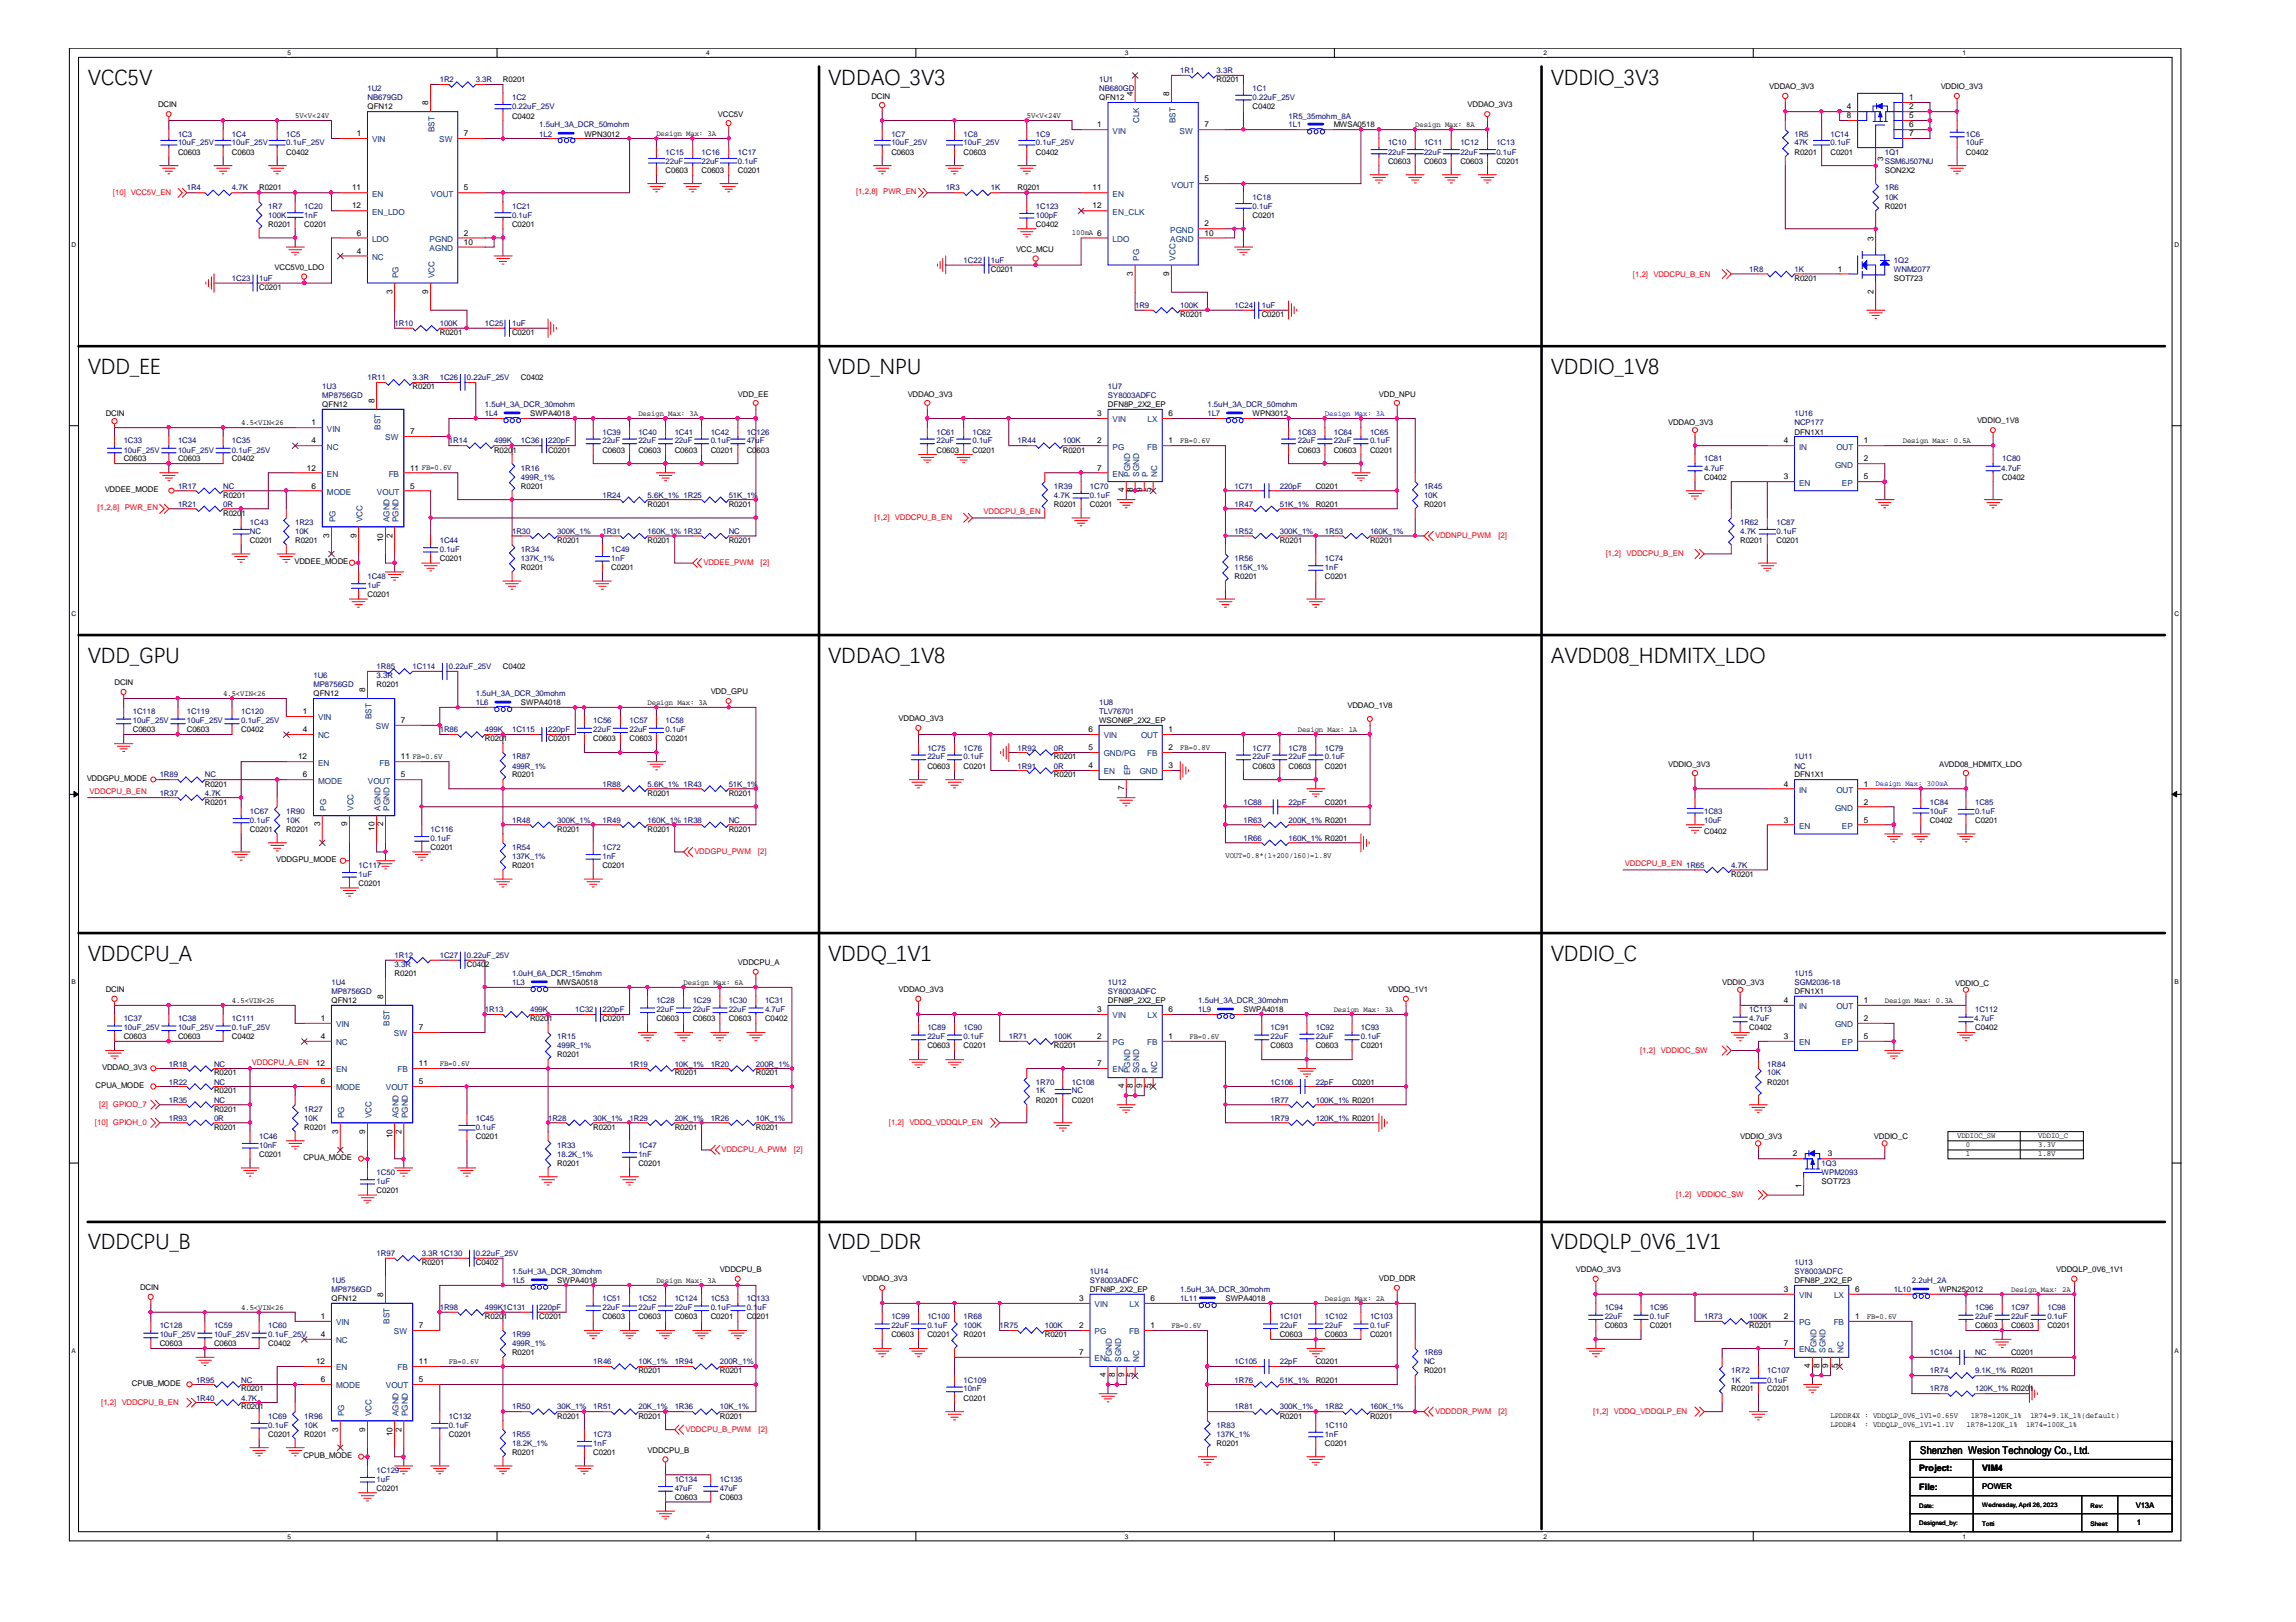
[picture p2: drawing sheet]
<svg xmlns="http://www.w3.org/2000/svg" width="297mm" height="210mm" viewBox="0 0 297 210" stroke-linecap="round" stroke-linejoin="round" font-family="sans-serif">
<defs><g id="words">
<g font-size="2.8">
<text x="11.3" y="10.9">VCC5V</text>
<text x="107.1" y="10.9">VDDAO_3V3</text>
<text x="200.6" y="10.9">VDDIO_3V3</text>
<text x="11.3" y="48.2">VDD_EE</text>
<text x="107.1" y="48.2">VDD_NPU</text>
<text x="200.6" y="48.2">VDDIO_1V8</text>
<text x="11.3" y="85.6">VDD_GPU</text>
<text x="107.1" y="85.6">VDDAO_1V8</text>
<text x="200.6" y="85.6">AVDD08_HDMITX_LDO</text>
<text x="11.3" y="124.2">VDDCPU_A</text>
<text x="107.1" y="124.2">VDDQ_1V1</text>
<text x="200.6" y="124.2">VDDIO_C</text>
<text x="11.3" y="161.6">VDDCPU_B</text>
<text x="107.1" y="161.6">VDD_DDR</text>
<text x="200.6" y="161.6">VDDQLP_0V6_1V1</text>
</g>
<text font-size="1.4" x="248.4" y="188.2">Shenzhen Wesion Technology Co., Ltd.</text>
<g font-size="1.1">
<text x="46.1" y="17.6">1</text>
<text x="55.4" y="13.6" transform="rotate(-90 55.4 13.6)">8</text>
<text x="60" y="17.6">7</text>
<text x="141.9" y="16.5">1</text>
<text x="146.6" y="12.5" transform="rotate(-90 146.6 12.5)">4</text>
<text x="151.3" y="12.5" transform="rotate(-90 151.3 12.5)">8</text>
<text x="155.8" y="16.5">7</text>
<text x="238.9" y="14.2">4</text>
<text x="238.9" y="15.3">8</text>
<text x="247" y="16.5">6</text>
<text x="247" y="15.3">5</text>
<text x="247" y="14.2">2</text>
<text x="247" y="13">1</text>
<text x="247" y="17.6">7</text>
<text x="155.8" y="23.5">5</text>
<text x="45.6" y="24.7">11</text>
<text x="45.6" y="27">12</text>
<text x="60" y="24.7">5</text>
<text x="141.4" y="24.7">11</text>
<text x="141.4" y="27">12</text>
<text x="155.8" y="29.3">2</text>
<text x="46.1" y="30.5">6</text>
<text x="46.1" y="32.8">4</text>
<text x="60" y="31.7">10</text>
<text x="60" y="30.5">2</text>
<text x="146.6" y="35.7" transform="rotate(-90 146.6 35.7)">3</text>
<text x="151.3" y="35.7" transform="rotate(-90 151.3 35.7)">9</text>
<text x="155.8" y="30.5">10</text>
<text x="237.8" y="35.2">1</text>
<text x="242.4" y="31.2" transform="rotate(-90 242.4 31.2)">3</text>
<text x="50.8" y="38" transform="rotate(-90 50.8 38)">3</text>
<text x="55.4" y="38" transform="rotate(-90 55.4 38)">9</text>
<text x="242.4" y="38" transform="rotate(-90 242.4 38)">2</text>
<text x="48.4" y="52.2" transform="rotate(-90 48.4 52.2)">8</text>
<text x="141.9" y="53.9">3</text>
<text x="151.2" y="53.9">6</text>
<text x="40.3" y="55">1</text>
<text x="40.3" y="57.4">4</text>
<text x="53" y="56.2">7</text>
<text x="141.9" y="57.4">2</text>
<text x="151.2" y="57.4">1</text>
<text x="230.8" y="57.4">4</text>
<text x="241.1" y="59.7">2</text>
<text x="241.1" y="57.4">1</text>
<text x="39.7" y="60.9">12</text>
<text x="40.3" y="63.2">6</text>
<text x="53" y="63.2">5</text>
<text x="53" y="60.9">11 FB=0.6V</text>
<text x="141.9" y="60.9">7</text>
<text x="145.4" y="63.7" transform="rotate(-90 145.4 63.7)">4</text>
<text x="146.6" y="63.7" transform="rotate(-90 146.6 63.7)">8</text>
<text x="147.7" y="63.7" transform="rotate(-90 147.7 63.7)">9</text>
<text x="148.9" y="63.7" transform="rotate(-90 148.9 63.7)">5</text>
<text x="230.8" y="62">3</text>
<text x="241.1" y="62">5</text>
<text x="42.6" y="69.6" transform="rotate(-90 42.6 69.6)">3</text>
<text x="46.1" y="69.6" transform="rotate(-90 46.1 69.6)">9</text>
<text x="49.6" y="70.2" transform="rotate(-90 49.6 70.2)">10</text>
<text x="50.8" y="69.6" transform="rotate(-90 50.8 69.6)">2</text>
<text x="47.2" y="89.6" transform="rotate(-90 47.2 89.6)">8</text>
<text x="39.2" y="92.4">1</text>
<text x="39.2" y="94.8">4</text>
<text x="51.9" y="93.6">7</text>
<text x="140.8" y="94.8">6</text>
<text x="151.2" y="94.8">1</text>
<text x="38.6" y="98.3">12</text>
<text x="39.2" y="100.6">6</text>
<text x="51.9" y="100.6">5</text>
<text x="51.9" y="98.3">11 FB=0.6V</text>
<text x="140.8" y="99.4">4</text>
<text x="140.8" y="97.1">5</text>
<text x="151.2" y="97.1">2</text>
<text x="151.2" y="99.4">3</text>
<text x="230.8" y="101.8">4</text>
<text x="241.1" y="101.8">1</text>
<text x="41.4" y="106.9" transform="rotate(-90 41.4 106.9)">3</text>
<text x="44.9" y="106.9" transform="rotate(-90 44.9 106.9)">9</text>
<text x="48.4" y="107.5" transform="rotate(-90 48.4 107.5)">10</text>
<text x="49.6" y="106.9" transform="rotate(-90 49.6 106.9)">2</text>
<text x="145.4" y="102.3" transform="rotate(-90 145.4 102.3)">7</text>
<text x="230.8" y="106.4">3</text>
<text x="241.1" y="106.4">5</text>
<text x="241.1" y="104.1">2</text>
<text x="49.6" y="129.3" transform="rotate(-90 49.6 129.3)">8</text>
<text x="141.9" y="131">3</text>
<text x="151.2" y="131">6</text>
<text x="230.8" y="129.8">4</text>
<text x="241.1" y="129.8">1</text>
<text x="40.9" y="138">12</text>
<text x="41.5" y="132.1">1</text>
<text x="41.5" y="134.5">4</text>
<text x="54.2" y="133.3">7</text>
<text x="54.2" y="138">11</text>
<text x="141.9" y="134.5">2</text>
<text x="141.9" y="138">7</text>
<text x="151.2" y="134.5">1</text>
<text x="230.8" y="134.5">3</text>
<text x="241.1" y="134.5">5</text>
<text x="241.1" y="132.1">2</text>
<text x="41.5" y="140.3">6</text>
<text x="54.2" y="140.3">5</text>
<text x="145.4" y="140.9" transform="rotate(-90 145.4 140.9)">4</text>
<text x="146.6" y="140.9" transform="rotate(-90 146.6 140.9)">8</text>
<text x="147.7" y="140.9" transform="rotate(-90 147.7 140.9)">9</text>
<text x="148.9" y="140.9" transform="rotate(-90 148.9 140.9)">5</text>
<text x="43.7" y="146.7" transform="rotate(-90 43.7 146.7)">3</text>
<text x="47.2" y="146.7" transform="rotate(-90 47.2 146.7)">9</text>
<text x="50.8" y="147.3" transform="rotate(-90 50.8 147.3)">10</text>
<text x="51.9" y="146.7" transform="rotate(-90 51.9 146.7)">2</text>
<text x="231.9" y="149.7">2</text>
<text x="236.5" y="149.7">3</text>
<text x="233" y="153.7" transform="rotate(-90 233 153.7)">1</text>
<text x="49.6" y="167.9" transform="rotate(-90 49.6 167.9)">8</text>
<text x="230.8" y="167.2">3</text>
<text x="240" y="167.2">6</text>
<text x="41.5" y="170.7">1</text>
<text x="41.5" y="173">4</text>
<text x="54.2" y="171.9">7</text>
<text x="139.6" y="171.9">2</text>
<text x="139.6" y="168.4">3</text>
<text x="148.8" y="171.9">1</text>
<text x="148.8" y="168.4">6</text>
<text x="230.8" y="170.7">2</text>
<text x="240" y="170.7">1</text>
<text x="40.9" y="176.5">12</text>
<text x="41.5" y="178.9">6</text>
<text x="54.2" y="178.9">5</text>
<text x="54.2" y="176.5">11</text>
<text x="139.6" y="175.4">7</text>
<text x="143" y="178.2" transform="rotate(-90 143 178.2)">4</text>
<text x="144.2" y="178.2" transform="rotate(-90 144.2 178.2)">8</text>
<text x="145.4" y="178.2" transform="rotate(-90 145.4 178.2)">9</text>
<text x="146.6" y="178.2" transform="rotate(-90 146.6 178.2)">5</text>
<text x="230.8" y="174.2">7</text>
<text x="234.2" y="177.1" transform="rotate(-90 234.2 177.1)">4</text>
<text x="235.4" y="177.1" transform="rotate(-90 235.4 177.1)">8</text>
<text x="236.5" y="177.1" transform="rotate(-90 236.5 177.1)">9</text>
<text x="237.7" y="177.1" transform="rotate(-90 237.7 177.1)">5</text>
<text x="43.7" y="185.3" transform="rotate(-90 43.7 185.3)">3</text>
<text x="47.2" y="185.3" transform="rotate(-90 47.2 185.3)">9</text>
<text x="50.8" y="185.9" transform="rotate(-90 50.8 185.9)">10</text>
<text x="51.9" y="185.3" transform="rotate(-90 51.9 185.3)">2</text>
<text x="248.3" y="190.4">Project:</text>
<text x="256.5" y="190.4">VIM4</text>
<text x="248.3" y="192.8">File:</text>
</g>
<g font-size="1.1" fill="#004080">
<text x="56.2" y="17.1" transform="rotate(-90 56.2 17.1)">BST</text>
<text x="143.9" y="17.3">VIN</text>
<text x="147.4" y="15.9" transform="rotate(-90 147.4 15.9)">CLK</text>
<text x="152.1" y="15.9" transform="rotate(-90 152.1 15.9)">BST</text>
<text x="152.6" y="17.3">SW</text>
<text x="48.1" y="18.4">VIN</text>
<text x="56.8" y="18.4">SW</text>
<text x="48.1" y="25.5">EN</text>
<text x="48.1" y="27.8">EN_LDO</text>
<text x="55.8" y="25.5">VOUT</text>
<text x="143.9" y="25.5">EN</text>
<text x="143.9" y="27.8">EN_CLK</text>
<text x="151.6" y="24.3">VOUT</text>
<text x="48.1" y="31.3">LDO</text>
<text x="48.1" y="33.6">NC</text>
<text x="55.6" y="32.5">AGND</text>
<text x="55.6" y="31.3">PGND</text>
<text x="143.9" y="31.3">LDO</text>
<text x="147.4" y="33.7" transform="rotate(-90 147.4 33.7)">PG</text>
<text x="151.4" y="31.3">AGND</text>
<text x="151.4" y="30.1">PGND</text>
<text x="152.1" y="33.7" transform="rotate(-90 152.1 33.7)">VCC</text>
<text x="51.6" y="36" transform="rotate(-90 51.6 36)">PG</text>
<text x="56.2" y="36" transform="rotate(-90 56.2 36)">VCC</text>
<text x="42.3" y="55.9">VIN</text>
<text x="42.3" y="58.2">NC</text>
<text x="49.2" y="55.6" transform="rotate(-90 49.2 55.6)">BST</text>
<text x="49.8" y="57">SW</text>
<text x="143.9" y="58.2">PG</text>
<text x="143.9" y="54.7">VIN</text>
<text x="148.4" y="58.2">FB</text>
<text x="148.5" y="54.7">LX</text>
<text x="232.7" y="58.2">IN</text>
<text x="237.6" y="58.2">OUT</text>
<text x="42.3" y="64">MODE</text>
<text x="42.3" y="61.7">EN</text>
<text x="48.8" y="64">VOUT</text>
<text x="50.3" y="61.7">FB</text>
<text x="143.9" y="61.7">EN</text>
<text x="146.2" y="61.7" transform="rotate(-90 146.2 61.7)">PGND</text>
<text x="147.4" y="61.7" transform="rotate(-90 147.4 61.7)">SGND</text>
<text x="148.5" y="61.7" transform="rotate(-90 148.5 61.7)">P</text>
<text x="149.7" y="61.7" transform="rotate(-90 149.7 61.7)">NC</text>
<text x="232.7" y="62.8">EN</text>
<text x="237.4" y="60.5">GND</text>
<text x="238.3" y="62.8">EP</text>
<text x="43.4" y="67.6" transform="rotate(-90 43.4 67.6)">PG</text>
<text x="46.9" y="67.6" transform="rotate(-90 46.9 67.6)">VCC</text>
<text x="50.4" y="67.6" transform="rotate(-90 50.4 67.6)">AGND</text>
<text x="51.6" y="67.6" transform="rotate(-90 51.6 67.6)">PGND</text>
<text x="41.1" y="93.2">VIN</text>
<text x="41.1" y="95.6">NC</text>
<text x="48" y="93.1" transform="rotate(-90 48 93.1)">BST</text>
<text x="48.6" y="94.4">SW</text>
<text x="142.8" y="95.6">VIN</text>
<text x="147.6" y="95.6">OUT</text>
<text x="41.1" y="101.4">MODE</text>
<text x="41.1" y="99.1">EN</text>
<text x="47.6" y="101.4">VOUT</text>
<text x="49.1" y="99.1">FB</text>
<text x="142.8" y="100.2">EN</text>
<text x="142.8" y="97.9">GND/PG</text>
<text x="146.2" y="100.3" transform="rotate(-90 146.2 100.3)">EP</text>
<text x="147.4" y="100.2">GND</text>
<text x="148.4" y="97.9">FB</text>
<text x="42.2" y="105" transform="rotate(-90 42.2 105)">PG</text>
<text x="45.7" y="105" transform="rotate(-90 45.7 105)">VCC</text>
<text x="49.2" y="105" transform="rotate(-90 49.2 105)">AGND</text>
<text x="50.4" y="105" transform="rotate(-90 50.4 105)">PGND</text>
<text x="232.7" y="102.6">IN</text>
<text x="232.7" y="107.2">EN</text>
<text x="237.4" y="104.9">GND</text>
<text x="237.6" y="102.6">OUT</text>
<text x="238.3" y="107.2">EP</text>
<text x="143.9" y="131.8">VIN</text>
<text x="148.5" y="131.8">LX</text>
<text x="232.7" y="130.6">IN</text>
<text x="237.6" y="130.6">OUT</text>
<text x="43.5" y="132.9">VIN</text>
<text x="43.5" y="135.3">NC</text>
<text x="50.4" y="132.8" transform="rotate(-90 50.4 132.8)">BST</text>
<text x="51" y="134.1">SW</text>
<text x="143.9" y="135.3">PG</text>
<text x="148.4" y="135.3">FB</text>
<text x="232.7" y="135.3">EN</text>
<text x="237.4" y="132.9">GND</text>
<text x="238.3" y="135.3">EP</text>
<text x="43.5" y="141.1">MODE</text>
<text x="43.5" y="138.8">EN</text>
<text x="49.9" y="141.1">VOUT</text>
<text x="51.4" y="138.8">FB</text>
<text x="143.9" y="138.8">EN</text>
<text x="146.2" y="138.9" transform="rotate(-90 146.2 138.9)">PGND</text>
<text x="147.4" y="138.9" transform="rotate(-90 147.4 138.9)">SGND</text>
<text x="148.5" y="138.9" transform="rotate(-90 148.5 138.9)">P</text>
<text x="149.7" y="138.9" transform="rotate(-90 149.7 138.9)">NC</text>
<text x="44.5" y="144.7" transform="rotate(-90 44.5 144.7)">PG</text>
<text x="48" y="144.7" transform="rotate(-90 48 144.7)">VCC</text>
<text x="51.6" y="144.7" transform="rotate(-90 51.6 144.7)">AGND</text>
<text x="52.7" y="144.7" transform="rotate(-90 52.7 144.7)">PGND</text>
<text x="232.7" y="168">VIN</text>
<text x="237.3" y="168">LX</text>
<text x="43.5" y="171.5">VIN</text>
<text x="43.5" y="173.8">NC</text>
<text x="50.4" y="171.3" transform="rotate(-90 50.4 171.3)">BST</text>
<text x="51" y="172.7">SW</text>
<text x="141.6" y="172.7">PG</text>
<text x="141.6" y="169.2">VIN</text>
<text x="146.1" y="172.7">FB</text>
<text x="146.1" y="169.2">LX</text>
<text x="232.7" y="171.5">PG</text>
<text x="237.2" y="171.5">FB</text>
<text x="43.5" y="179.7">MODE</text>
<text x="43.5" y="177.3">EN</text>
<text x="49.9" y="179.7">VOUT</text>
<text x="51.4" y="177.3">FB</text>
<text x="141.6" y="176.2">EN</text>
<text x="143.8" y="176.2" transform="rotate(-90 143.8 176.2)">PGND</text>
<text x="145" y="176.2" transform="rotate(-90 145 176.2)">SGND</text>
<text x="146.2" y="176.2" transform="rotate(-90 146.2 176.2)">P</text>
<text x="147.4" y="176.2" transform="rotate(-90 147.4 176.2)">NC</text>
<text x="232.7" y="175">EN</text>
<text x="235" y="175.1" transform="rotate(-90 235 175.1)">PGND</text>
<text x="236.2" y="175.1" transform="rotate(-90 236.2 175.1)">SGND</text>
<text x="237.3" y="175.1" transform="rotate(-90 237.3 175.1)">P</text>
<text x="238.5" y="175.1" transform="rotate(-90 238.5 175.1)">NC</text>
<text x="44.5" y="183.3" transform="rotate(-90 44.5 183.3)">PG</text>
<text x="48" y="183.3" transform="rotate(-90 48 183.3)">VCC</text>
<text x="51.6" y="183.3" transform="rotate(-90 51.6 183.3)">AGND</text>
<text x="52.7" y="183.3" transform="rotate(-90 52.7 183.3)">PGND</text>
</g>
<g font-size="1" fill="#000080">
<text x="47.5" y="11.8">1U2</text>
<text x="56.9" y="10.6">1R2</text>
<text x="61.6" y="10.6">3.3R</text>
<text x="142.2" y="10.6">1U1</text>
<text x="142.2" y="11.8">NB680GD</text>
<text x="152.7" y="9.5">1R1</text>
<text x="157.4" y="9.5">3.3R</text>
<text x="162.1" y="11.8">1C1</text>
<text x="23" y="17.7">1C3</text>
<text x="30" y="17.7">1C4</text>
<text x="37" y="17.7">1C5</text>
<text x="47.5" y="13">NB679GD</text>
<text x="66.3" y="13">1C2</text>
<text x="66.3" y="14.2">0.22uF_25V</text>
<text x="69.8" y="17.7">1L2</text>
<text x="69.8" y="16.5">1.5uH_3A_DCR_50mohm</text>
<text x="115.3" y="17.7">1C7</text>
<text x="124.7" y="17.7">1C8</text>
<text x="134" y="17.7">1C9</text>
<text x="162.1" y="13">0.22uF_25V</text>
<text x="166.7" y="16.5">1L1</text>
<text x="166.7" y="15.3">1R5_35mohm_8A</text>
<text x="232.2" y="17.7">1R5</text>
<text x="236.8" y="17.7">1C14</text>
<text x="254.3" y="17.7">1C6</text>
<text x="23" y="18.8">10uF_25V</text>
<text x="30" y="18.8">10uF_25V</text>
<text x="37" y="18.8">0.1uF_25V</text>
<text x="86.1" y="20">1C15</text>
<text x="86.1" y="21.2">22uF</text>
<text x="90.8" y="20">1C16</text>
<text x="90.8" y="21.2">22uF</text>
<text x="95.5" y="20">1C17</text>
<text x="95.5" y="21.2">0.1uF</text>
<text x="115.3" y="18.8">10uF_25V</text>
<text x="124.7" y="18.8">10uF_25V</text>
<text x="134" y="18.8">0.1uF_25V</text>
<text x="179.6" y="18.8">1C10</text>
<text x="179.6" y="20">22uF</text>
<text x="184.2" y="18.8">1C11</text>
<text x="184.2" y="20">22uF</text>
<text x="188.9" y="18.8">1C12</text>
<text x="188.9" y="20">22uF</text>
<text x="193.6" y="18.8">1C13</text>
<text x="193.6" y="20">0.1uF</text>
<text x="232.2" y="18.8">47K</text>
<text x="236.8" y="18.8">0.1uF</text>
<text x="243.8" y="20">1Q1</text>
<text x="243.8" y="21.2">SSM6J507NU</text>
<text x="254.3" y="18.8">10uF</text>
<text x="24.2" y="24.7">1R4</text>
<text x="30" y="24.7">4.7K</text>
<text x="34.7" y="27">1R7</text>
<text x="34.7" y="28.2">100K</text>
<text x="39.4" y="27">1C20</text>
<text x="39.4" y="28.2">1nF</text>
<text x="66.3" y="27">1C21</text>
<text x="66.3" y="28.2">0.1uF</text>
<text x="122.3" y="24.7">1R3</text>
<text x="128.2" y="24.7">1K</text>
<text x="134" y="27">1C123</text>
<text x="134" y="28.2">100pF</text>
<text x="162.1" y="25.8">1C18</text>
<text x="162.1" y="27">0.1uF</text>
<text x="243.8" y="24.7">1R6</text>
<text x="243.8" y="25.8">10K</text>
<text x="124.7" y="34">1C22</text>
<text x="128.2" y="34">1uF</text>
<text x="226.3" y="35.2">1R8</text>
<text x="232.2" y="35.2">1K</text>
<text x="245" y="34">1Q2</text>
<text x="245" y="35.2">WNM2077</text>
<text x="30" y="36.3">1C23</text>
<text x="33.5" y="36.3">1uF</text>
<text x="146.9" y="39.8">1R9</text>
<text x="152.7" y="39.8">100K</text>
<text x="159.7" y="39.8">1C24</text>
<text x="163.2" y="39.8">1uF</text>
<text x="51.1" y="42.2">1R10</text>
<text x="56.9" y="42.2">100K</text>
<text x="62.7" y="42.2">1C25</text>
<text x="66.3" y="42.2">1uF</text>
<text x="41.7" y="50.4">1U3</text>
<text x="41.7" y="51.5">MP8756GD</text>
<text x="47.5" y="49.2">1R11</text>
<text x="53.4" y="49.2">3.3R</text>
<text x="56.9" y="49.2">1C26</text>
<text x="60.4" y="49.2">0.22uF_25V</text>
<text x="62.7" y="53.9">1L4</text>
<text x="62.7" y="52.7">1.5uH_3A_DCR_30mohm</text>
<text x="143.3" y="50.4">1U7</text>
<text x="143.3" y="51.5">SY8003ADFC</text>
<text x="156.2" y="53.9">1L7</text>
<text x="156.2" y="52.7">1.5uH_3A_DCR_50mohm</text>
<text x="232.2" y="53.9">1U16</text>
<text x="16" y="57.4">1C33</text>
<text x="16" y="58.6">10uF_25V</text>
<text x="23" y="57.4">1C34</text>
<text x="23" y="58.6">10uF_25V</text>
<text x="30" y="57.4">1C35</text>
<text x="30" y="58.6">0.1uF_25V</text>
<text x="58.1" y="57.4">1R14</text>
<text x="63.9" y="57.4">499K</text>
<text x="67.4" y="57.4">1C36</text>
<text x="70.9" y="57.4">220pF</text>
<text x="77.9" y="56.2">1C39</text>
<text x="77.9" y="57.4">22uF</text>
<text x="82.6" y="56.2">1C40</text>
<text x="82.6" y="57.4">22uF</text>
<text x="87.3" y="56.2">1C41</text>
<text x="87.3" y="57.4">22uF</text>
<text x="91.9" y="56.2">1C42</text>
<text x="91.9" y="57.4">0.1uF</text>
<text x="96.6" y="56.2">1C126</text>
<text x="96.6" y="57.4">47uF</text>
<text x="121.2" y="56.2">1C61</text>
<text x="121.2" y="57.4">22uF</text>
<text x="125.8" y="56.2">1C62</text>
<text x="125.8" y="57.4">0.1uF</text>
<text x="131.7" y="57.4">1R44</text>
<text x="137.5" y="57.4">100K</text>
<text x="167.9" y="56.2">1C63</text>
<text x="167.9" y="57.4">22uF</text>
<text x="172.6" y="56.2">1C64</text>
<text x="172.6" y="57.4">22uF</text>
<text x="177.2" y="56.2">1C65</text>
<text x="177.2" y="57.4">0.1uF</text>
<text x="220.5" y="59.7">1C81</text>
<text x="232.2" y="55">NCP177</text>
<text x="259" y="59.7">1C80</text>
<text x="23" y="65.5">1R21</text>
<text x="23" y="63.2">1R17</text>
<text x="28.9" y="65.5">0R</text>
<text x="28.9" y="63.2">NC</text>
<text x="67.4" y="60.9">1R16</text>
<text x="67.4" y="62.1">499R_1%</text>
<text x="77.9" y="64.4">1R24</text>
<text x="83.8" y="64.4">5.6K_1% 1R25</text>
<text x="94.3" y="64.4">51K_1%</text>
<text x="136.4" y="63.2">1R39</text>
<text x="136.4" y="64.4">4.7K</text>
<text x="141" y="63.2">1C70</text>
<text x="141" y="64.4">0.1uF</text>
<text x="159.7" y="63.2">1C71</text>
<text x="159.7" y="65.5">1R47</text>
<text x="165.6" y="63.2">220pF</text>
<text x="165.6" y="65.5">51K_1%</text>
<text x="184.2" y="63.2">1R45</text>
<text x="184.2" y="64.4">10K</text>
<text x="220.5" y="60.9">4.7uF</text>
<text x="258.9" y="60.9">4.7uF</text>
<text x="32.3" y="67.9">1C43</text>
<text x="32.3" y="69.1">NC</text>
<text x="38.2" y="67.9">1R23</text>
<text x="38.2" y="69.1">10K</text>
<text x="56.9" y="70.2">1C44</text>
<text x="56.9" y="71.4">0.1uF</text>
<text x="66.3" y="69.1">1R30</text>
<text x="67.4" y="71.4">1R34</text>
<text x="72.1" y="69.1">300K_1%</text>
<text x="77.9" y="69.1">1R31</text>
<text x="79.1" y="71.4">1C49</text>
<text x="83.8" y="69.1">160K_1% 1R32</text>
<text x="94.3" y="69.1">NC</text>
<text x="159.7" y="69.1">1R52</text>
<text x="165.6" y="69.1">300K_1%</text>
<text x="171.4" y="69.1">1R53</text>
<text x="177.2" y="69.1">160K_1%</text>
<text x="225.1" y="67.9">1R62</text>
<text x="225.1" y="69.1">4.7K</text>
<text x="229.8" y="67.9">1C87</text>
<text x="229.8" y="69.1">0.1uF</text>
<text x="47.5" y="74.9">1C48</text>
<text x="47.5" y="76.1">1uF</text>
<text x="67.4" y="72.6">137K_1%</text>
<text x="79.1" y="72.6">1nF</text>
<text x="159.7" y="72.6">1R56</text>
<text x="159.7" y="73.8">115K_1%</text>
<text x="171.4" y="72.6">1C74</text>
<text x="171.4" y="73.8">1nF</text>
<text x="40.6" y="87.8">1U6</text>
<text x="40.6" y="88.9">MP8756GD</text>
<text x="48.7" y="86.6">1R85</text>
<text x="48.7" y="87.8">3.3R</text>
<text x="53.4" y="86.6">1C114</text>
<text x="58.1" y="86.6">0.22uF_25V</text>
<text x="17.2" y="92.4">1C118</text>
<text x="17.2" y="93.6">10uF_25V</text>
<text x="24.2" y="92.4">1C119</text>
<text x="24.2" y="93.6">10uF_25V</text>
<text x="31.2" y="92.4">1C120</text>
<text x="31.2" y="93.6">0.1uF_25V</text>
<text x="56.9" y="94.8">1R86</text>
<text x="61.6" y="91.3">1L6</text>
<text x="61.6" y="90.1">1.5uH_3A_DCR_30mohm</text>
<text x="62.7" y="94.8">499K</text>
<text x="66.3" y="94.8">1C115</text>
<text x="70.9" y="94.8">220pF</text>
<text x="76.8" y="93.6">1C56</text>
<text x="76.8" y="94.8">22uF</text>
<text x="81.4" y="93.6">1C57</text>
<text x="81.4" y="94.8">22uF</text>
<text x="86.1" y="93.6">1C58</text>
<text x="86.1" y="94.8">0.1uF</text>
<text x="142.2" y="91.3">1U8</text>
<text x="142.2" y="92.4">TLV76701</text>
<text x="20.7" y="100.6">1R89</text>
<text x="26.5" y="100.6">NC</text>
<text x="66.3" y="98.3">1R87</text>
<text x="66.3" y="99.5">499R_1%</text>
<text x="77.9" y="101.8">1R88</text>
<text x="83.8" y="101.8">5.6K_1% 1R43</text>
<text x="94.3" y="101.8">51K_1%</text>
<text x="120" y="97.1">1C75</text>
<text x="120" y="98.3">22uF</text>
<text x="124.7" y="97.1">1C76</text>
<text x="124.7" y="98.3">0.1uF</text>
<text x="131.7" y="99.5">1R91</text>
<text x="131.7" y="97.1">1R92</text>
<text x="136.4" y="99.5">0R</text>
<text x="136.4" y="97.1">0R</text>
<text x="162.1" y="97.1">1C77</text>
<text x="162.1" y="98.3">22uF</text>
<text x="166.7" y="97.1">1C78</text>
<text x="166.7" y="98.3">22uF</text>
<text x="171.4" y="97.1">1C79</text>
<text x="171.4" y="98.3">0.1uF</text>
<text x="232.2" y="98.3">1U11</text>
<text x="232.2" y="99.5">NC</text>
<text x="20.7" y="103">1R37</text>
<text x="26.5" y="103">4.7K</text>
<text x="32.3" y="105.3">1C67</text>
<text x="32.3" y="106.4">0.1uF</text>
<text x="37" y="105.3">1R90</text>
<text x="37" y="106.4">10K</text>
<text x="55.7" y="107.6">1C116</text>
<text x="66.3" y="106.4">1R48</text>
<text x="72.1" y="106.4">300K_1%</text>
<text x="77.9" y="106.4">1R49</text>
<text x="83.8" y="106.4">160K_1% 1R38</text>
<text x="94.3" y="106.4">NC</text>
<text x="160.9" y="104.1">1C88</text>
<text x="160.9" y="106.4">1R63</text>
<text x="166.7" y="104.1">22pF</text>
<text x="166.7" y="106.4">200K_1% R0201</text>
<text x="220.5" y="105.3">1C83</text>
<text x="220.5" y="106.4">10uF</text>
<text x="249.7" y="104.1">1C84</text>
<text x="249.7" y="105.3">10uF</text>
<text x="255.5" y="104.1">1C85</text>
<text x="255.5" y="105.3">0.1uF</text>
<text x="46.4" y="112.3">1C117</text>
<text x="46.4" y="113.5">1uF</text>
<text x="55.7" y="108.8">0.1uF</text>
<text x="66.3" y="110">1R54</text>
<text x="66.3" y="111.1">137K_1%</text>
<text x="77.9" y="110">1C72</text>
<text x="77.9" y="111.1">1nF</text>
<text x="160.9" y="108.8">1R66</text>
<text x="166.7" y="108.8">160K_1% R0201</text>
<text x="224" y="112.3">4.7K</text>
<text x="51.1" y="124">1R12</text>
<text x="51.1" y="125.2">3.3R</text>
<text x="56.9" y="124">1C27</text>
<text x="60.4" y="124">0.22uF_25V</text>
<text x="42.9" y="127.5">1U4</text>
<text x="42.9" y="128.7">MP8756GD</text>
<text x="62.7" y="131">1R13</text>
<text x="66.3" y="127.5">1L3</text>
<text x="66.3" y="126.3">1.0uH_6A_DCR_15mohm</text>
<text x="68.6" y="131">499K</text>
<text x="74.4" y="131">1C32</text>
<text x="77.9" y="131">220pF</text>
<text x="84.9" y="129.8">1C28</text>
<text x="84.9" y="131">22uF</text>
<text x="89.6" y="129.8">1C29</text>
<text x="89.6" y="131">22uF</text>
<text x="94.3" y="129.8">1C30</text>
<text x="94.3" y="131">22uF</text>
<text x="99" y="129.8">1C31</text>
<text x="99" y="131">4.7uF</text>
<text x="143.3" y="127.5">1U12</text>
<text x="143.3" y="128.7">SY8003ADFC</text>
<text x="155" y="131">1L9</text>
<text x="155" y="129.8">1.5uH_3A_DCR_30mohm</text>
<text x="226.3" y="131">1C113</text>
<text x="232.2" y="126.3">1U15</text>
<text x="232.2" y="127.5">SGM2036-18</text>
<text x="255.5" y="131">1C112</text>
<text x="16" y="132.2">1C37</text>
<text x="16" y="133.3">10uF_25V</text>
<text x="23" y="132.2">1C38</text>
<text x="23" y="133.3">10uF_25V</text>
<text x="30" y="132.2">1C111</text>
<text x="30" y="133.3">0.1uF_25V</text>
<text x="72.1" y="134.5">1R15</text>
<text x="72.1" y="135.7">499R_1%</text>
<text x="120" y="133.3">1C89</text>
<text x="120" y="134.5">22uF</text>
<text x="124.7" y="133.3">1C90</text>
<text x="124.7" y="134.5">0.1uF</text>
<text x="130.5" y="134.5">1R71</text>
<text x="136.4" y="134.5">100K</text>
<text x="164.4" y="133.3">1C91</text>
<text x="164.4" y="134.5">22uF</text>
<text x="170.2" y="133.3">1C92</text>
<text x="170.2" y="134.5">22uF</text>
<text x="176.1" y="133.3">1C93</text>
<text x="176.1" y="134.5">0.1uF</text>
<text x="226.3" y="132.2">4.7uF</text>
<text x="255.4" y="132.2">4.7uF</text>
<text x="21.8" y="140.3">1R22</text>
<text x="21.8" y="138">1R18</text>
<text x="21.8" y="142.7">1R35</text>
<text x="27.7" y="140.3">NC</text>
<text x="27.7" y="138">NC</text>
<text x="27.7" y="142.7">NC</text>
<text x="39.4" y="143.9">1R27</text>
<text x="81.4" y="138">1R19</text>
<text x="87.3" y="138">10K_1%</text>
<text x="91.9" y="138">1R20</text>
<text x="97.8" y="138">200R_1%</text>
<text x="134" y="140.3">1R70</text>
<text x="134" y="141.5">1K</text>
<text x="138.7" y="140.3">1C108</text>
<text x="138.7" y="141.5">NC</text>
<text x="164.4" y="142.7">1R77</text>
<text x="164.4" y="140.3">1C106</text>
<text x="170.2" y="142.7">100K_1% R0201</text>
<text x="170.2" y="140.3">22pF</text>
<text x="228.6" y="138">1R84</text>
<text x="228.6" y="139.2">10K</text>
<text x="21.8" y="145">1R93</text>
<text x="27.7" y="145">0R</text>
<text x="33.5" y="147.3">1C46</text>
<text x="33.5" y="148.5">10nF</text>
<text x="39.4" y="145">10K</text>
<text x="61.6" y="145">1C45</text>
<text x="61.6" y="146.2">0.1uF</text>
<text x="70.9" y="145">1R28</text>
<text x="72.1" y="148.5">1R33</text>
<text x="72.1" y="149.7">18.2K_1%</text>
<text x="76.8" y="145">30K_1%</text>
<text x="81.4" y="145">1R29</text>
<text x="82.6" y="148.5">1C47</text>
<text x="82.6" y="149.7">1nF</text>
<text x="87.3" y="145">20K_1%</text>
<text x="91.9" y="145">1R26</text>
<text x="97.8" y="145">10K_1%</text>
<text x="164.4" y="145">1R79</text>
<text x="170.2" y="145">120K_1% R0201</text>
<text x="48.7" y="152">1C50</text>
<text x="48.7" y="153.2">1uF</text>
<text x="235.7" y="150.8">1Q3</text>
<text x="235.7" y="152">WPM2093</text>
<text x="42.9" y="166">1U5</text>
<text x="42.9" y="167.2">MP8756GD</text>
<text x="48.7" y="162.5">1R97</text>
<text x="54.6" y="162.5">3.3R 1C130</text>
<text x="61.6" y="162.5">0.22uF_25V</text>
<text x="66.3" y="166">1L5</text>
<text x="66.3" y="164.9">1.5uH_3A_DCR_30mohm</text>
<text x="141" y="164.9">1U14</text>
<text x="141" y="166">SY8003ADFC</text>
<text x="152.7" y="167.2">1.5uH_3A_DCR_30mohm</text>
<text x="232.2" y="163.7">1U13</text>
<text x="232.2" y="164.9">SY8003ADFC</text>
<text x="245" y="167.2">1L10</text>
<text x="247.4" y="166">2.2uH_2A</text>
<text x="20.7" y="171.9">1C128</text>
<text x="20.7" y="173.1">10uF_25V</text>
<text x="27.7" y="171.9">1C59</text>
<text x="27.7" y="173.1">10uF_25V</text>
<text x="34.7" y="171.9">1C60</text>
<text x="34.7" y="173.1">0.1uF_25V</text>
<text x="56.9" y="169.6">1R98</text>
<text x="62.7" y="169.6">499K1C131</text>
<text x="66.3" y="173.1">1R99</text>
<text x="69.8" y="169.6">220pF</text>
<text x="77.9" y="168.4">1C51</text>
<text x="77.9" y="169.6">22uF</text>
<text x="82.6" y="168.4">1C52</text>
<text x="82.6" y="169.6">22uF</text>
<text x="87.3" y="168.4">1C124</text>
<text x="87.3" y="169.6">22uF</text>
<text x="91.9" y="168.4">1C53</text>
<text x="91.9" y="169.6">0.1uF</text>
<text x="96.6" y="168.4">1C133</text>
<text x="96.6" y="169.6">0.1</text>
<text x="98" y="169.6">uF</text>
<text x="115.3" y="170.7">1C99</text>
<text x="115.3" y="171.9">22uF</text>
<text x="120" y="170.7">1C100</text>
<text x="120" y="171.9">0.1uF</text>
<text x="124.7" y="170.7">1R68</text>
<text x="124.7" y="171.9">100K</text>
<text x="129.3" y="171.9">1R75</text>
<text x="135.2" y="171.9">100K</text>
<text x="152.7" y="168.4">1L11</text>
<text x="165.6" y="170.7">1C101</text>
<text x="165.6" y="171.9">22uF</text>
<text x="171.4" y="170.7">1C102</text>
<text x="171.4" y="171.9">22uF</text>
<text x="177.2" y="170.7">1C103</text>
<text x="177.2" y="171.9">0.1uF</text>
<text x="207.6" y="169.6">1C94</text>
<text x="207.6" y="170.7">22uF</text>
<text x="213.4" y="169.6">1C95</text>
<text x="213.4" y="170.7">0.1uF</text>
<text x="220.5" y="170.7">1R73</text>
<text x="226.3" y="170.7">100K</text>
<text x="255.5" y="169.6">1C96</text>
<text x="255.5" y="170.7">22uF</text>
<text x="260.2" y="169.6">1C97</text>
<text x="260.2" y="170.7">22uF</text>
<text x="264.9" y="169.6">1C98</text>
<text x="264.9" y="170.7">0.1uF</text>
<text x="25.4" y="178.9">1R95</text>
<text x="31.2" y="178.9">NC</text>
<text x="66.3" y="174.2">499R_1%</text>
<text x="76.8" y="176.5">1R46</text>
<text x="82.6" y="176.5">10K_1%</text>
<text x="87.3" y="176.5">1R94</text>
<text x="93.1" y="176.5">200R_1%</text>
<text x="124.7" y="178.9">1C109</text>
<text x="159.7" y="176.5">1C105</text>
<text x="159.7" y="178.9">1R76</text>
<text x="165.6" y="176.5">22pF</text>
<text x="165.6" y="178.9">51K_1%</text>
<text x="184.2" y="175.4">1R69</text>
<text x="184.2" y="176.5">NC</text>
<text x="224" y="177.7">1R72</text>
<text x="224" y="178.9">1K</text>
<text x="228.6" y="177.7">1C107</text>
<text x="228.6" y="178.9">0.1uF</text>
<text x="249.7" y="175.4">1C104</text>
<text x="249.7" y="177.7">1R74</text>
<text x="255.5" y="175.4">NC</text>
<text x="255.5" y="177.7">9.1K_1% R0201</text>
<text x="25.4" y="181.2">1R40</text>
<text x="31.2" y="181.2">4.7K</text>
<text x="34.7" y="183.6">1C69</text>
<text x="34.7" y="184.8">0.1uF</text>
<text x="39.4" y="183.6">1R96</text>
<text x="39.4" y="184.8">10K</text>
<text x="58.1" y="183.6">1C132</text>
<text x="58.1" y="184.8">0.1uF</text>
<text x="66.3" y="185.9">1R55</text>
<text x="66.3" y="182.4">1R50</text>
<text x="72.1" y="182.4">30K_1%</text>
<text x="76.8" y="185.9">1C73</text>
<text x="76.8" y="182.4">1R51</text>
<text x="82.6" y="182.4">20K_1%</text>
<text x="87.3" y="182.4">1R36</text>
<text x="93.1" y="182.4">10K_1%</text>
<text x="124.7" y="180.1">10nF</text>
<text x="157.4" y="184.8">1R83</text>
<text x="157.4" y="185.9">137K_1%</text>
<text x="159.7" y="182.4">1R81</text>
<text x="165.6" y="182.4">300K_1%</text>
<text x="171.4" y="184.8">1C110</text>
<text x="171.4" y="185.9">1nF</text>
<text x="171.4" y="182.4">1R82</text>
<text x="177.2" y="182.4">160K_1%</text>
<text x="249.7" y="180.1">1R78</text>
<text x="255.5" y="180.1">120K_1% R0201</text>
<text x="48.7" y="190.6">1C129</text>
<text x="48.7" y="191.7">1uF</text>
<text x="66.3" y="187.1">18.2K_1%</text>
<text x="76.8" y="187.1">1nF</text>
<text x="87.3" y="191.7">1C134</text>
<text x="93.1" y="191.7">1C135</text>
<text x="87.3" y="192.9">47uF</text>
<text x="93.1" y="192.9">47uF</text>
</g>
<g font-size="1">
<text x="65.1" y="10.6">R0201</text>
<text x="157.4" y="10.6">R0201</text>
<text x="228.9" y="11.6">VDDAO_3V3</text>
<text x="251.1" y="11.6">VDDIO_3V3</text>
<text x="20.4" y="13.9">DCIN</text>
<text x="38.2" y="15.3">5V&lt;V&lt;24V</text>
<text x="47.5" y="14.2">QFN12</text>
<text x="66.3" y="15.3">C0402</text>
<text x="75.6" y="17.7">WPN3012</text>
<text x="84.9" y="17.6">Design Max: 3A</text>
<text x="92.9" y="15.1">VCC5V</text>
<text x="112.7" y="12.8">DCIN</text>
<text x="132.8" y="15.3">5V&lt;V&lt;24V</text>
<text x="142.2" y="13">QFN12</text>
<text x="162.1" y="14.2">C0402</text>
<text x="172.6" y="16.5">MWSA0518</text>
<text x="183.1" y="16.4">Design Max: 8A</text>
<text x="189.9" y="13.9">VDDAO_3V3</text>
<text x="23" y="20">C0603</text>
<text x="30" y="20">C0603</text>
<text x="37" y="20">C0402</text>
<text x="86.1" y="22.3">C0603</text>
<text x="90.8" y="22.3">C0603</text>
<text x="95.5" y="22.3">C0201</text>
<text x="115.3" y="20">C0603</text>
<text x="124.7" y="20">C0603</text>
<text x="134" y="20">C0402</text>
<text x="179.6" y="21.2">C0603</text>
<text x="184.2" y="21.2">C0603</text>
<text x="188.9" y="21.2">C0603</text>
<text x="193.6" y="21.2">C0201</text>
<text x="232.2" y="20">R0201</text>
<text x="236.8" y="20">C0201</text>
<text x="243.6" y="20.8" transform="rotate(-90 243.6 20.8)">3</text>
<text x="243.8" y="22.3">SON2X2</text>
<text x="254.3" y="20">C0402</text>
<text x="33.5" y="24.7">R0201</text>
<text x="34.7" y="29.4">R0201</text>
<text x="39.4" y="29.4">C0201</text>
<text x="66.3" y="29.4">C0201</text>
<text x="131.7" y="24.7">R0201</text>
<text x="134" y="29.4">C0402</text>
<text x="162.1" y="28.2">C0201</text>
<text x="243.8" y="27">R0201</text>
<text x="35.5" y="34.9">VCC5V0_LDO</text>
<text x="128.2" y="35.2">C0201</text>
<text x="131.4" y="32.6">VCC_MCU</text>
<text x="138.7" y="30.5">100mA 6</text>
<text x="33.5" y="37.5">C0201</text>
<text x="152.7" y="41">R0201</text>
<text x="163.2" y="41">C0201</text>
<text x="232.2" y="36.3">R0201</text>
<text x="245" y="36.3">SOT723</text>
<text x="56.9" y="43.4">R0201</text>
<text x="66.3" y="43.4">C0201</text>
<text x="13.7" y="53.9">DCIN</text>
<text x="41.7" y="52.7">QFN12</text>
<text x="53.4" y="50.4">R0201</text>
<text x="67.4" y="49.2">C0402</text>
<text x="68.6" y="53.9">SWPA4018</text>
<text x="82.6" y="53.8">Design Max: 3A</text>
<text x="95.5" y="51.3">VDD_EE</text>
<text x="117.4" y="51.3">VDDAO_3V3</text>
<text x="143.3" y="52.7">DFN8P_2X2_EP</text>
<text x="162.1" y="53.9">WPN3012</text>
<text x="178.4" y="51.3">VDD_NPU</text>
<text x="16" y="59.7">C0603</text>
<text x="23" y="59.7">C0603</text>
<text x="30" y="59.7">C0402</text>
<text x="31.2" y="55">4.5&lt;VIN&lt;26</text>
<text x="63.9" y="58.6">R0201</text>
<text x="70.9" y="58.6">C0201</text>
<text x="77.9" y="58.6">C0603</text>
<text x="82.6" y="58.6">C0603</text>
<text x="87.3" y="58.6">C0603</text>
<text x="91.9" y="58.6">C0201</text>
<text x="96.6" y="58.6">C0603</text>
<text x="121.2" y="58.6">C0603</text>
<text x="125.8" y="58.6">C0201</text>
<text x="137.5" y="58.6">R0201</text>
<text x="152.7" y="57.3">FB=0.6V</text>
<text x="167.9" y="58.6">C0603</text>
<text x="172.6" y="58.6">C0603</text>
<text x="177.2" y="58.6">C0201</text>
<text x="215.8" y="55">VDDAO_3V3</text>
<text x="232.2" y="56.2">DFN1X1</text>
<text x="246.2" y="57.3">Design Max: 0.5A</text>
<text x="255.8" y="54.8">VDDIO_1V8</text>
<text x="13.5" y="63.7">VDDEE_MODE</text>
<text x="28.9" y="64.4">R0201</text>
<text x="67.4" y="63.2">R0201</text>
<text x="83.8" y="65.5">R0201</text>
<text x="94.3" y="65.5">R0201</text>
<text x="136.4" y="65.5">R0201</text>
<text x="141" y="65.5">C0201</text>
<text x="170.2" y="63.2">C0201</text>
<text x="170.2" y="65.5">R0201</text>
<text x="184.2" y="65.5">R0201</text>
<text x="220.5" y="62.1">C0402</text>
<text x="259" y="62.1">C0402</text>
<text x="28.9" y="66.7">R0201</text>
<text x="32.3" y="70.2">C0201</text>
<text x="38.2" y="70.2">R0201</text>
<text x="72.1" y="70.2">R0201</text>
<text x="83.8" y="70.2">R0201</text>
<text x="94.3" y="70.2">R0201</text>
<text x="165.6" y="70.2">R0201</text>
<text x="177.2" y="70.2">R0201</text>
<text x="225.1" y="70.2">R0201</text>
<text x="229.8" y="70.2">C0201</text>
<text x="38.1" y="73">VDDEE_MODE</text>
<text x="47.5" y="77.2">C0201</text>
<text x="56.9" y="72.6">C0201</text>
<text x="67.4" y="73.8">R0201</text>
<text x="79.1" y="73.8">C0201</text>
<text x="159.7" y="74.9">R0201</text>
<text x="171.4" y="74.9">C0201</text>
<text x="14.8" y="88.7">DCIN</text>
<text x="48.7" y="88.9">R0201</text>
<text x="65.1" y="86.6">C0402</text>
<text x="91.9" y="89.8">VDD_GPU</text>
<text x="17.2" y="94.8">C0603</text>
<text x="24.2" y="94.8">C0603</text>
<text x="28.9" y="90.1">4.5&lt;VIN&lt;26</text>
<text x="31.2" y="94.8">C0402</text>
<text x="40.6" y="90.1">QFN12</text>
<text x="62.7" y="95.9">R0201</text>
<text x="67.4" y="91.3">SWPA4018</text>
<text x="70.9" y="95.9">C0201</text>
<text x="76.8" y="95.9">C0603</text>
<text x="81.4" y="95.9">C0603</text>
<text x="83.8" y="91.2">Design Max: 3A</text>
<text x="86.1" y="95.9">C0201</text>
<text x="116.2" y="93.4">VDDAO_3V3</text>
<text x="142.2" y="93.6">WSON6P_2X2_EP</text>
<text x="167.9" y="94.7">Design Max: 1A</text>
<text x="174.3" y="91.6">VDDAO_1V8</text>
<text x="11.2" y="101.1">VDDGPU_MODE</text>
<text x="26.5" y="101.8">R0201</text>
<text x="66.3" y="100.6">R0201</text>
<text x="120" y="99.5">C0603</text>
<text x="124.7" y="99.5">C0201</text>
<text x="136.4" y="100.6">R0201</text>
<text x="136.4" y="98.3">R0201</text>
<text x="152.7" y="97.1">FB=0.8V</text>
<text x="162.1" y="99.5">C0603</text>
<text x="166.7" y="99.5">C0603</text>
<text x="171.4" y="99.5">C0201</text>
<text x="215.8" y="99.2">VDDIO_3V3</text>
<text x="232.2" y="100.6">DFN1X1</text>
<text x="250.9" y="99.2">AVDD08_HDMITX_LDO</text>
<text x="26.5" y="104.1">R0201</text>
<text x="32.3" y="107.6">C0201</text>
<text x="37" y="107.6">R0201</text>
<text x="72.1" y="107.6">R0201</text>
<text x="83.8" y="103">R0201</text>
<text x="83.8" y="107.6">R0201</text>
<text x="94.3" y="103">R0201</text>
<text x="94.3" y="107.6">R0201</text>
<text x="171.4" y="104.1">C0201</text>
<text x="220.5" y="107.9">C0402</text>
<text x="249.7" y="106.4">C0402</text>
<text x="255.5" y="106.4">C0201</text>
<text x="35.7" y="111.6">VDDGPU_MODE</text>
<text x="55.7" y="110">C0201</text>
<text x="66.3" y="112.3">R0201</text>
<text x="77.9" y="112.3">C0201</text>
<text x="158.5" y="111.1">VOUT=0.8*(1+200/160)=1.8V</text>
<text x="224" y="113.5">R0201</text>
<text x="46.4" y="114.7">C0201</text>
<text x="60.4" y="125.2">C0402</text>
<text x="95.5" y="124.9">VDDCPU_A</text>
<text x="13.7" y="128.4">DCIN</text>
<text x="30" y="129.8">4.5&lt;VIN&lt;26</text>
<text x="42.9" y="129.8">QFN12</text>
<text x="51.1" y="126.3">R0201</text>
<text x="72.1" y="127.5">MWSA0518</text>
<text x="88.4" y="127.4">Design Max: 6A</text>
<text x="116.2" y="128.4">VDDAO_3V3</text>
<text x="143.3" y="129.8">DFN8P_2X2_EP</text>
<text x="160.9" y="131">SWPA4018</text>
<text x="172.6" y="131">Design Max: 3A</text>
<text x="179.6" y="128.4">VDDQ_1V1</text>
<text x="222.8" y="127.5">VDDIO_3V3</text>
<text x="232.2" y="128.7">DFN1X1</text>
<text x="243.8" y="129.8">Design Max: 0.3A</text>
<text x="252.9" y="127.6">VDDIO_C</text>
<text x="16" y="134.5">C0603</text>
<text x="23" y="134.5">C0603</text>
<text x="30" y="134.5">C0402</text>
<text x="56.9" y="138">FB=0.6V</text>
<text x="68.6" y="132.2">R0201</text>
<text x="72.1" y="136.8">R0201</text>
<text x="77.9" y="132.2">C0201</text>
<text x="84.9" y="132.2">C0603</text>
<text x="89.6" y="132.2">C0603</text>
<text x="94.3" y="132.2">C0603</text>
<text x="99" y="132.2">C0402</text>
<text x="120" y="135.7">C0603</text>
<text x="124.7" y="135.7">C0201</text>
<text x="136.4" y="135.7">R0201</text>
<text x="153.9" y="134.5">FB=0.6V</text>
<text x="164.4" y="135.7">C0603</text>
<text x="170.2" y="135.7">C0603</text>
<text x="176.1" y="135.7">C0201</text>
<text x="226.3" y="133.3">C0402</text>
<text x="255.5" y="133.3">C0402</text>
<text x="12.4" y="140.8">CPUA_MODE</text>
<text x="13.2" y="138.5">VDDAO_3V3</text>
<text x="27.7" y="141.5">R0201</text>
<text x="27.7" y="139.2">R0201</text>
<text x="27.7" y="143.9">R0201</text>
<text x="87.3" y="139.2">R0201</text>
<text x="97.8" y="139.2">R0201</text>
<text x="134" y="142.7">R0201</text>
<text x="138.7" y="142.7">C0201</text>
<text x="174.9" y="140.3">C0201</text>
<text x="228.6" y="140.3">R0201</text>
<text x="27.7" y="146.2">R0201</text>
<text x="33.5" y="149.7">C0201</text>
<text x="39.4" y="146.2">R0201</text>
<text x="61.6" y="147.3">C0201</text>
<text x="76.8" y="146.2">R0201</text>
<text x="87.3" y="146.2">R0201</text>
<text x="97.8" y="146.2">R0201</text>
<text x="225.1" y="147.3">VDDIO_3V3</text>
<text x="242.4" y="147.5">VDDIO_C</text>
<text x="253.2" y="147.3">VDDIOC_SW</text>
<text x="254.3" y="148.5">0</text>
<text x="254.3" y="149.7">1</text>
<text x="263.7" y="147.3">VDDIO_C</text>
<text x="263.7" y="148.5">3.3V</text>
<text x="263.7" y="149.7">1.8V</text>
<text x="39.2" y="150.2">CPUA_MODE</text>
<text x="48.7" y="154.4">C0201</text>
<text x="72.1" y="150.8">R0201</text>
<text x="82.6" y="150.8">C0201</text>
<text x="235.7" y="153.2">SOT723</text>
<text x="18.1" y="167">DCIN</text>
<text x="54.6" y="163.7">R0201</text>
<text x="61.6" y="163.7">C0402</text>
<text x="72.1" y="166">SWPA4018</text>
<text x="84.9" y="166">Design Max: 3A</text>
<text x="93.1" y="164.6">VDDCPU_B</text>
<text x="111.6" y="165.8">VDDAO_3V3</text>
<text x="141" y="167.2">DFN8P_2X2_EP</text>
<text x="178.4" y="165.8">VDD_DDR</text>
<text x="203.9" y="164.6">VDDAO_3V3</text>
<text x="232.2" y="166">DFN8P_2X2_EP</text>
<text x="250.9" y="167.2">WPN252012</text>
<text x="260.2" y="167.2">Design Max: 2A</text>
<text x="266" y="164.6">VDDQLP_0V6_1V1</text>
<text x="31.2" y="169.5">4.5&lt;VIN&lt;26</text>
<text x="42.9" y="168.4">QFN12</text>
<text x="62.7" y="170.7">R0201</text>
<text x="69.8" y="170.7">C0201</text>
<text x="77.9" y="170.7">C0603</text>
<text x="82.6" y="170.7">C0603</text>
<text x="87.3" y="170.7">C0603</text>
<text x="91.9" y="170.7">C0201</text>
<text x="96.6" y="170.7">C0201</text>
<text x="115.3" y="173.1">C0603</text>
<text x="120" y="173.1">C0201</text>
<text x="124.7" y="173.1">R0201</text>
<text x="135.2" y="173.1">R0201</text>
<text x="151.6" y="171.8">FB=0.6V</text>
<text x="158.5" y="168.4">SWPA4018</text>
<text x="165.6" y="173.1">C0603</text>
<text x="171.4" y="168.3">Design Max: 2A</text>
<text x="171.4" y="173.1">C0603</text>
<text x="177.2" y="173.1">C0201</text>
<text x="207.6" y="171.9">C0603</text>
<text x="213.4" y="171.9">C0201</text>
<text x="226.3" y="171.9">R0201</text>
<text x="241.5" y="170.7">FB=0.6V</text>
<text x="255.5" y="171.9">C0603</text>
<text x="260.2" y="171.9">C0603</text>
<text x="264.9" y="171.9">C0201</text>
<text x="17.1" y="179.4">CPUB_MODE</text>
<text x="20.7" y="174.2">C0603</text>
<text x="27.7" y="174.2">C0603</text>
<text x="34.7" y="174.2">C0402</text>
<text x="58.1" y="176.5">FB=0.6V</text>
<text x="66.3" y="175.4">R0201</text>
<text x="82.6" y="177.7">R0201</text>
<text x="93.1" y="177.7">R0201</text>
<text x="170.2" y="176.5">C0201</text>
<text x="170.2" y="178.9">R0201</text>
<text x="184.2" y="177.7">R0201</text>
<text x="260.2" y="175.4">C0201</text>
<text x="31.2" y="182.4">R0201</text>
<text x="31.2" y="180.1">R0201</text>
<text x="34.7" y="185.9">C0201</text>
<text x="39.4" y="185.9">R0201</text>
<text x="58.1" y="185.9">C0201</text>
<text x="72.1" y="183.6">R0201</text>
<text x="82.6" y="183.6">R0201</text>
<text x="93.1" y="183.6">R0201</text>
<text x="124.7" y="181.2">C0201</text>
<text x="165.6" y="183.6">R0201</text>
<text x="177.2" y="183.6">R0201</text>
<text x="224" y="180.1">R0201</text>
<text x="228.6" y="180.1">C0201</text>
<text x="236.8" y="183.5">LPDDR4X : VDDQLP_0V6_1V1=0.65V</text>
<text x="236.8" y="184.7">LPDDR4</text>
<text x="241.2" y="184.7">: VDDQLP_0V6_1V1=1.1V</text>
<text x="254.4" y="184.7">1R78=120K_1%</text>
<text x="255" y="183.5">1R78=120K_1%</text>
<text x="262.1" y="184.7">1R74=100K_1%</text>
<text x="262.7" y="183.5">1R74=9.1K_1%(default)</text>
<text x="39.2" y="188.7">CPUB_MODE</text>
<text x="66.3" y="188.2">R0201</text>
<text x="76.8" y="188.2">C0201</text>
<text x="83.8" y="188">VDDCPU_B</text>
<text x="157.4" y="187.1">R0201</text>
<text x="171.4" y="187.1">C0201</text>
<text x="48.7" y="192.9">C0201</text>
<text x="87.3" y="194.1">C0603</text>
<text x="93.1" y="194.1">C0603</text>
<text x="256.5" y="192.7">POWER</text>
<text x="276.3" y="195.1">V13A</text>
<text x="276.4" y="197.4">1</text>
</g>
<g font-size="1" fill="#f00">
<text x="14.6" y="25.2">[10] VCC5V_EN</text>
<text x="110.7" y="25.1">[1,2,8] PWR_EN</text>
<text x="211.2" y="35.8">[1,2] VDDCPU_B_EN</text>
<text x="12.6" y="66">[1,2,8] PWR_EN</text>
<text x="113.1" y="67.3">[1,2] VDDCPU_B_EN</text>
<text x="127.3" y="66.6">VDDCPU_B_EN</text>
<text x="185.7" y="69.7">VDDNPU_PWM</text>
<text x="193.8" y="69.7">[2]</text>
<text x="207.7" y="72">[1,2]</text>
<text x="210.4" y="72">VDDCPU_B_EN</text>
<text x="91" y="73.2">VDDEE_PWM</text>
<text x="98.4" y="73.2">[2]</text>
<text x="11.6" y="102.8">VDDCPU_B_EN</text>
<text x="89.8" y="110.5">VDDGPU_PWM</text>
<text x="98" y="110.5">[2]</text>
<text x="210.2" y="112.1">VDDCPU_B_EN 1R65</text>
<text x="32.6" y="137.8">VDDCPU_A_EN</text>
<text x="212.2" y="136.2">[1,2]</text>
<text x="214.9" y="136.2">VDDIOC_SW</text>
<text x="12.8" y="143.3">[2] GPIOD_7</text>
<text x="12.3" y="145.6">[10] GPIOH_0</text>
<text x="93.3" y="149.1">VDDCPU_A_PWM</text>
<text x="102.7" y="149.1">[2]</text>
<text x="115" y="145.6">[1,2] VDDQ_VDDQLP_EN</text>
<text x="216.8" y="155">[1,2]</text>
<text x="219.5" y="155">VDDIOC_SW</text>
<text x="13.1" y="181.8">[1,2] VDDCPU_B_EN</text>
<text x="88.7" y="185.3">VDDCPU_B_PWM</text>
<text x="98.1" y="185.3">[2]</text>
<text x="185.7" y="183">VDDDDR_PWM</text>
<text x="193.8" y="183">[2]</text>
<text x="206.1" y="183">[1,2] VDDQ_VDDQLP_EN</text>
</g>
<g font-size="1" fill="#00f">
<text x="171.4" y="53.8">Design Max: 3A</text>
<text x="242.7" y="101.7">Design Max: 300mA</text>
</g>
<g font-size=".8">
<text x="37.2" y="7.1">5</text>
<text x="91.4" y="7.1">4</text>
<text x="145.5" y="7.1">3</text>
<text x="199.7" y="7.1">2</text>
<text x="253.9" y="7.1">1</text>
<text x="9.3" y="32">D</text>
<text x="281.3" y="32">D</text>
<text x="9.3" y="79.7">C</text>
<text x="281.3" y="79.7">C</text>
<text x="9.3" y="127.4">B</text>
<text x="281.3" y="127.4">B</text>
<text x="9.3" y="175.1">A</text>
<text x="281.3" y="175.1">A</text>
<text x="248.3" y="197.3">Designed_by:</text>
<text x="248.3" y="195.1">Date:</text>
<text x="256.5" y="195">Wednesday, April 26, 2023</text>
<text x="256.5" y="197.5">Totti</text>
<text x="270.5" y="195.1">Rev:</text>
<text x="270.5" y="197.5">Sheet:</text>
<text x="37.2" y="199.1">5</text>
<text x="91.4" y="199.1">4</text>
<text x="145.5" y="199.1">3</text>
<text x="199.7" y="199.1">2</text>
<text x="253.9" y="199.1">1</text>
</g>
</g></defs>
<path d="M9 6.2h273.2v193.2h-273.2zM10.2 7.4h270.8v190.8h-270.8z" fill="none" stroke="#000" stroke-width=".13"/>
<g fill="#fff">
<path d="M37.2 6.3h.5v1h-.5z"/>
<path d="M37.2 198.3h.5v1h-.5z"/>
</g>
<path d="M64.3 6.2v1.2M64.3 198.2v1.2" fill="none" stroke="#000" stroke-width=".13"/>
<g fill="#fff">
<path d="M91.4 6.3h.4v1h-.4z"/>
<path d="M91.4 198.3h.4v1h-.4z"/>
</g>
<path d="M118.5 6.2v1.2M118.5 198.2v1.2" fill="none" stroke="#000" stroke-width=".13"/>
<g fill="#fff">
<path d="M145.5 6.3h.5v1h-.5z"/>
<path d="M145.5 198.3h.5v1h-.5z"/>
</g>
<path d="M172.6 6.2v1.2M172.6 198.2v1.2" fill="none" stroke="#000" stroke-width=".13"/>
<g fill="#fff">
<path d="M199.7 6.3h.5v1h-.5z"/>
<path d="M199.7 198.3h.5v1h-.5z"/>
</g>
<path d="M226.8 6.2v1.2M226.8 198.2v1.2" fill="none" stroke="#000" stroke-width=".13"/>
<g fill="#fff">
<path d="M253.9 6.3h.4v1h-.4z"/>
<path d="M253.9 198.3h.4v1h-.4z"/>
<path d="M9.3 31.2h.6v1h-.6z"/>
<path d="M281.3 31.2h.6v1h-.6z"/>
<path d="M9.3 78.9h.6v1h-.6z"/>
<path d="M281.3 78.9h.6v1h-.6z"/>
</g>
<path d="M9 55.1h1.2M281 55.1h1.2" fill="none" stroke="#000" stroke-width=".13"/>
<g fill="#fff">
<path d="M9.3 126.6h.5v1h-.5z"/>
<path d="M281.3 126.6h.6v1h-.6z"/>
</g>
<path d="M9 102.8h1.2M281 102.8h1.2" fill="none" stroke="#000" stroke-width=".13"/>
<g fill="#000" stroke="#000" stroke-width=".13">
<path d="M9.6 102.4l.6 .4-.6 .3z" fill-rule="evenodd"/>
<path d="M281 102.8l.6-.4v.7z" fill-rule="evenodd"/>
</g>
<g fill="#fff">
<path d="M9.3 174.3h.5v1h-.5z"/>
<path d="M281.3 174.3h.6v1h-.6z"/>
</g>
<g fill="none" stroke="#000" stroke-width=".13">
<path d="M9 150.5h1.2M252 146.4h17.5v3.6h-17.5zM252 147.6h17.5M252 148.8h17.5M261.4 146.4v3.6M281 150.5h1.2M247.1 186.5h33.9v11.7h-33.9zM247.1 195.9h33.9M247.1 193.6h33.9M247.1 191.2h33.9M247.1 188.9h33.9M255.3 188.9v9.3"/>
<path d="M269.3 193.6v4.6M274 193.6v4.6"/>
</g>
<path d="M106 8.6v189.3M199.4 8.6v189.3M10.2 44.8h269.9M10.2 82.2h269.9M10.2 120.7h269.9M11.3 158.1h268.8" fill="none" stroke="#000" stroke-width=".34"/>
<g fill="none" stroke="#800040" stroke-width=".13">
<path d="M21.8 16.8v-1.2h21.1v2.3h1.1M28.9 15.6v1.2M35.9 15.6v1.2M55.7 10.9h1.2M62.7 10.9h2.4v1.2M62.7 17.9h8.2M65.1 15.6v2.3M75.6 17.9h18.7M81.4 17.9v7h-18.7M84.9 17.9v1.2M89.6 17.9v1.2M94.3 16.8v2.3"/>
<path d="M114.1 14.4v2.4M114.1 15.6h24.6v1.2h1.2M123.5 15.6v1.2M132.8 15.6v1.2M151.6 9.8h1.1M158.5 9.8h2.4v1.1M158.5 16.8h9.4M160.9 14.4v2.4M172.6 16.8h19.8M176.1 16.8v7h-17.6M178.4 16.8v1.1M183.1 16.8v1.1"/>
<path d="M187.7 16.8v1.1M192.4 15.6v2.3M231 14.4h8.2M231 13.3v2.3M235.7 14.4v2.4M238 14.4v1.2h1.2M247.4 13.3h2.3v4.6h-2.3M247.4 15.6h2.3M247.4 16.8h2.3M247.4 14.4h5.8M253.2 13.3v2.3M253.2 19.1v2.3"/>
<path d="M21.8 20.3v1.1M24.2 24.9h1.2M27.7 36.6h3.5M28.9 20.3v1.1M31.2 24.9h12.8M33.5 30.8h4.7M35.9 20.3v1.1M38.2 24.9v1.2M38.2 29.6v2.4M42.9 24.9v2.4h1.1M44 30.8h-1.1v5.8h-8.2M62.7 30.8h2.4"/>
<path d="M63.9 30.8v1.2h-1.2M65.1 24.9v1.2M65.1 29.6v3.5M84.9 22.6v1.2M89.6 22.6v1.2M94.3 22.6v1.2M114.1 20.3v1.1M120 24.9h3.5M122.3 34.3h3.5M123.5 20.3v1.1M129.3 24.9h10.6M132.8 20.3v1.1"/>
<path d="M132.8 24.9v1.2M139.9 30.8v3.5h-10.6M146.9 37.8v2.3h1.1M151.6 37.8h4.6v2.3M158.5 29.6h2.4M159.7 29.6v1.2h-1.2M160.9 23.8v1.1M160.9 28.5v3.5M178.4 21.4v1.2M183.1 21.4v1.2M187.7 21.4v1.2M192.4 21.4v1.2"/>
<path d="M224 35.4h3.5M231 21.4v8.2h11.7M233.3 35.4h4.7M235.7 20.3v1.1h7M242.7 20.3v2.3M242.7 28.5v2.3M242.7 37.8v2.3M21.8 55.3v1.2M28.9 55.3v1.2M38.2 55.3h-23.4v1.2M51.1 40.1v2.4h1.1M54.6 49.5h3.5"/>
<path d="M55.7 56.5h2.4M55.7 40.1h4.7v2.4M58.1 42.5h5.8M61.6 49.5v4.7M63.9 54.2h-5.8v3.5h1.1M65.1 57.7h3.5M66.3 57.7v1.1M67.4 42.5h3.5M68.6 54.2h29.2M74.4 54.2v3.5h-2.3M76.8 54.2v1.1M76.8 58.8v1.2h18.7v-1.2"/>
<path d="M81.4 54.2v1.1M81.4 58.8v1.2M86.1 54.2v1.1M86.1 58.8v2.4M90.8 54.2v1.1M90.8 58.8v1.2M95.5 54.2v1.1M97.8 53v16.4h-2.3M120 54.2h22.2M120 53v2.3M124.7 54.2v1.1M130.5 54.2v3.5h2.3"/>
<path d="M138.7 57.7h3.5M151.6 57.7h6.9v12.8M151.6 54.2h5.8M153.9 40.1h7M162.1 54.2h21v7M164.4 40.1h2.3M166.7 58.8v1.2h9.4M166.7 54.2v1.1M171.4 54.2v1.1M171.4 58.8v1.2M176.1 54.2v1.1M176.1 58.8v2.4"/>
<path d="M180.8 53v12.8h-14.1M219.3 56.5v2.3M219.3 57.7h9.3M243.8 57.7h14.1M257.9 56.5v2.3M14.8 60h14.1M21.8 60v1.2M21.8 65.8h2.4M23 63.5h1.2M30 63.5h8.2M31.2 65.8v1.2M31.2 70.5v1.2"/>
<path d="M37 63.5v2.3M38.2 61.2h-3.5v4.6h-4.7M46.4 71.7v2.3M49.9 71.7v1.2h1.2M51.1 71.7v2.3M55.7 61.2h3.5v3.5h19.9M55.7 67h42.1M55.7 63.5v5.9M66.3 64.7v4.7h1.1M73.2 69.4h5.9M77.9 69.4v1.1M77.9 74v1.2"/>
<path d="M84.9 69.4h4.7M84.9 64.7h4.7M87.3 69.4v3.5h2.3M95.5 64.7h2.3M125.8 67h9.4M135.2 61.2h7M139.9 61.2v1.1M139.9 65.8v1.2M148 63.5h-2.3v1.2M158.5 69.4h2.4M158.5 65.8h2.4M158.5 63.5h3.6"/>
<path d="M158.5 76.3v1.2M165.6 63.5h15.2M166.7 69.4h5.9M170.2 69.4v2.3M170.2 75.2v2.3M178.4 69.4h5.8M183.1 67v2.4M219.3 62.3v1.2M220.5 71.7h3.5M224 65.8v-3.5h4.6v4.7M228.6 70.5v2.4M243.8 60v4.7"/>
<path d="M257.9 62.3v2.4M16 91.5v-1.1h21v2.3M23 90.4v1.1M30 95.1h-14v1.1M30 90.4v1.1M37 98.6h-5.8v5.8M47.5 86.9h1.2M54.6 98.6h3.5v3.5h21M54.6 86.9h1.1M54.6 93.9h2.3M59.2 86.9v4.6M62.7 91.5h-5.8v3.6h1.2"/>
<path d="M63.9 95.1h4.7M65.1 95.1v1.1M67.4 91.5h30.4v15.2h-2.3M74.4 91.5v3.6h-2.3M75.6 91.5v1.2M75.6 96.2v1.2h9.3M80.3 91.5v1.2M80.3 96.2v1.2M84.9 91.5v1.2M84.9 96.2v2.4M118.8 99.7v1.2M123.5 95.1v1.1"/>
<path d="M123.5 99.7v1.2M128.2 95.1v4.6h3.5M130.5 97.4h1.2M137.5 97.4h3.5M137.5 99.7h3.5M141 95.1h-22.2v1.1M151.6 97.4h6.9v11.7h3.6M151.6 95.1h25.6M151.6 99.7h1.1M160.9 95.1v1.1M160.9 99.7v1.2h9.3M165.6 95.1v1.1"/>
<path d="M165.6 99.7v1.2M170.2 95.1v1.1M170.2 99.7v2.4M177.2 93.9v12.8h-9.3M11.3 103.2h10.5M20.7 100.9h1.1M27.7 103.2h3.5M27.7 100.9h9.3M31.2 107.9v2.4M35.9 100.9v2.3M45.2 109.1v2.3M48.7 109.1v1.2h1.2"/>
<path d="M49.9 109.1v2.3M54.6 104.4h43.2M54.6 100.9v5.8M65.1 102.1v5.8M65.1 106.7h2.3M73.2 106.7h5.9M76.8 106.7v2.4M76.8 112.6v1.2M84.9 106.7h4.7M84.9 102.1h4.7M87.3 106.7v3.6h1.1M95.5 102.1h2.3"/>
<path d="M145.7 102.1v1.1M158.5 106.7h3.6M158.5 104.4h4.7M166.7 104.4h10.5M167.9 109.1h8.2M210 112.6h9.3M219.3 100.9v2.3M219.3 102.1h9.3M228.6 106.7v5.9h-3.5M243.8 106.7h1.2M243.8 102.1h10.5M243.8 104.4h1.2v3.5"/>
<path d="M248.5 102.1v1.1M248.5 106.7v1.2M254.3 100.9v2.3M254.3 106.7v1.2M14.8 131.3v-1.2h23.4v2.3h1.2M20.7 138.3h2.3M21.8 130.1v1.2M28.9 138.3h10.5M28.9 134.8h-14.1v1.1M28.9 130.1v1.2M32.3 138.3v8.1M51.1 124.3h-1.2v2.3"/>
<path d="M56.9 138.3h25.7M56.9 124.3h1.2M61.6 124.3h1.1v9.3h-5.8M62.7 127.8h4.7M62.7 131.3h1.2M69.8 131.3h5.8M70.9 131.3v1.1M70.9 138.3v8.1M72.1 127.8h30.3v17.5h-3.4M81.4 127.8v3.5h-2.3M83.8 127.8v1.1M83.8 132.4v1.2"/>
<path d="M88.4 138.3h4.7M88.4 127.8v1.1M88.4 132.4v1.2M93.1 127.8v1.1M93.1 132.4v1.2M97.8 126.6v2.3M97.8 132.4v1.2M99 138.3h3.4M118.8 131.3h23.4M118.8 130.1v2.3M118.8 135.9v1.2M123.5 131.3v1.1"/>
<path d="M123.5 135.9v1.2M129.3 131.3v3.5h2.4M132.8 138.3h9.4M137.5 134.8h4.7M137.5 138.3v1.2M151.6 131.3h4.6M151.6 134.8h6.9v10.5h7.1M160.9 131.3h21M163.2 131.3v1.1M163.2 135.9v1.2h11.7v-1.2M169.1 131.3v1.1M169.1 135.9v2.4"/>
<path d="M174.9 131.3v1.1M181.9 130.1v12.9h-10.5M224 135.9h3.5M225.1 128.9v1.2h3.5M228.6 134.8h-1.1v2.3M243.8 134.8h1.2M243.8 132.4h1.2v3.5M254.3 128.9v1.2h-10.5M20.7 145.3h2.3M20.7 140.6h2.3M20.7 143h2.3M28.9 145.3h3.4"/>
<path d="M28.9 140.6h10.5M28.9 143h3.4M32.3 150v1.1M38.2 140.6v1.2M47.5 148.8v2.3M51.1 148.8v1.2h1.1M52.2 148.8v2.3M56.9 140.6h45.5M60.4 140.6v3.5M60.4 147.6v3.5M70.9 145.3h1.2M77.9 145.3h4.7"/>
<path d="M81.4 145.3v2.3M81.4 151.1v1.2M88.4 145.3h4.7M90.8 145.3v3.5h1.1M132.8 144.1v1.2h-3.5M137.5 143v2.3M145.7 140.6v2.4M146.9 140.6v1.2M148 140.6v1.2h-2.3M158.5 140.6h8.2M158.5 143h7.1M170.2 140.6h11.7"/>
<path d="M171.4 145.3h7M227.5 148.8v1.2h4.7M233.3 153.5v1.2h-4.7M243.8 148.8v1.2h-7M19.5 168.7v2.3M19.5 169.8h18.7v1.2h1.2M19.5 174.5h14M25.4 179.2h1.1M26.5 169.8v1.2M26.5 174.5v1.2M32.3 179.2h7.1M33.5 169.8v1.2"/>
<path d="M38.2 179.2v2.3M39.4 176.8h-3.5v4.7h-3.6M49.9 162.8v2.4M55.7 162.8h3.5M56.9 176.8h21M56.9 169.8h1.2M62.7 162.8h2.4v3.5M63.9 169.8h3.5M65.1 169.8v1.2M65.1 176.8v7.1M67.4 166.3h-10.5v5.9M72.1 166.3h25.7v16.4h-3.5"/>
<path d="M73.2 166.3v3.5h-2.3M76.8 166.3v1.2M76.8 171v1.2M81.4 166.3v1.2M81.4 171v1.2M83.8 176.8h4.6M86.1 166.3v1.2M86.1 171v1.2M90.8 166.3v1.2M90.8 171v1.2M94.3 176.8h3.5M95.5 166.3v1.2"/>
<path d="M95.5 171v1.2M97.8 179.2h-40.9v3.5M114.1 168.7h25.8M114.1 167.5v2.3M114.1 173.3v1.2M118.8 168.7v1.1M118.8 173.3v1.2M123.5 168.7v1.1M129.3 168.7v3.5h1.2M136.4 172.2h3.5M139.9 175.7h-16.4v2.3M143.3 178v2.4"/>
<path d="M144.5 178v1.2M145.7 178v1.2h-2.4M149.2 172.2h7v10.5h4.7M149.2 168.7h4.7M156.2 176.8h5.9M156.2 179.2h4.7M158.5 168.7h24.6v4.6M164.4 168.7v1.1M164.4 173.3h11.7M165.6 176.8h15.2M170.2 168.7v1.1M170.2 173.3v1.2"/>
<path d="M176.1 168.7v1.1M180.8 167.5v11.7h-14.1M183.1 179.2v3.5M206.5 167.5h24.5M206.5 166.3v2.4M206.5 172.2v2.3M212.3 167.5v1.2M212.3 172.2v1.1h-5.8M219.3 167.5v3.5h2.4M227.5 174.5v2.3M227.5 171h3.5M231 174.5h-8.2v1.2"/>
<path d="M234.5 176.8v2.4M235.7 176.8v1.2M236.8 176.8v1.2h-2.3M240.3 167.5h5.9M240.3 171h7.1v9.4h3.5M247.4 178h3.5M247.4 175.7h4.6M250.9 167.5h17.5M254.3 167.5v1.2M254.3 172.2h9.4M255.5 175.7h12.9M259 167.5v1.2"/>
<path d="M259 172.2v1.1M263.7 167.5v1.2M268.4 166.3v11.7h-11.7M25.4 181.5h1.1M33.5 181.5v1.2M33.5 186.2v1.1M47.5 187.3v2.4M51.1 187.3v1.2h1.1M52.2 187.3v2.4M56.9 186.2v3.5M65.1 182.7h2.3M73.2 182.7h4.7"/>
<path d="M75.6 182.7v2.3M75.6 188.5v1.2M83.8 182.7h4.6M86.1 182.7v2.3h1.2M86.1 189.7v1.2h5.8M91.9 194.4h-5.8v1.2M123.5 181.5v1.2M166.7 182.7h5.9M170.2 182.7v1.2M170.2 187.3v1.2M178.4 182.7h5.8M222.8 181.5v1.2h-2.3"/>
<path d="M227.5 180.4v2.3M256.7 180.4h5.9"/>
</g>
<g fill="#f0f" stroke="#f0f" stroke-width=".13">
<path d="M81.3 166.1h.2l.1 .2-.1 .1-.1 .1-.1-.1z" fill-rule="evenodd"/>
<path d="M76.6 166.1h.3l.1 .2-.1 .1-.1 .1-.2-.1z" fill-rule="evenodd"/>
<path d="M85.9 182.5h.3l.1 .1-.1 .2-.1 .1-.2-.1z" fill-rule="evenodd"/>
<path d="M75.4 182.5h.3l.1 .1-.1 .2-.1 .1-.2-.1z" fill-rule="evenodd"/>
<path d="M64.9 182.5h.3l.1 .1-.1 .2-.1 .1-.2-.1z" fill-rule="evenodd"/>
<path d="M97.6 176.6h.3l.1 .2-.1 .2-.2 .1-.1-.1z" fill-rule="evenodd"/>
<path d="M219.1 57.5h.3l.1 .1-.1 .2h-.1h-.2z" fill-rule="evenodd"/>
<path d="M257.7 57.5h.3l.1 .1-.1 .2h-.1h-.2z" fill-rule="evenodd"/>
<path d="M90.6 145.1h.3l.1 .2-.1 .1-.1 .1-.2-.1z" fill-rule="evenodd"/>
<path d="M102.3 140.4h.3l.1 .2-.1 .1-.2 .1-.1-.1z" fill-rule="evenodd"/>
<path d="M60.2 140.4h.3l.1 .2-.1 .1-.1 .1-.2-.1z" fill-rule="evenodd"/>
<path d="M38 140.4h.3l.1 .2-.1 .1-.1 .1-.2-.1z" fill-rule="evenodd"/>
<path d="M62.5 131.1h.4v.1v.2l-.2 .1-.2-.1z" fill-rule="evenodd"/>
<path d="M62.5 127.6h.4v.1v.2h-.2h-.2z" fill-rule="evenodd"/>
<path d="M70.8 131.1h.2l.1 .1-.1 .2-.1 .1-.1-.1z" fill-rule="evenodd"/>
<path d="M81.3 145.1h.2l.1 .2-.1 .1-.1 .1-.1-.1z" fill-rule="evenodd"/>
<path d="M70.8 145.1h.2l.1 .2-.1 .1-.1 .1-.1-.1z" fill-rule="evenodd"/>
<path d="M83.6 127.6h.3v.1v.2h-.2h-.1z" fill-rule="evenodd"/>
<path d="M52 149.8h.3l.1 .2-.1 .1-.1 .1-.2-.1z" fill-rule="evenodd"/>
<path d="M70.8 138.1h.2l.1 .2-.1 .1-.1 .1-.1-.1z" fill-rule="evenodd"/>
<path d="M81.3 54h.2l.1 .1-.1 .2-.1 .1-.1-.1z" fill-rule="evenodd"/>
<path d="M76.6 54h.3l.1 .1-.1 .2-.1 .1-.2-.1z" fill-rule="evenodd"/>
<path d="M97.6 64.5h.3l.1 .2-.1 .1-.2 .1-.1-.1z" fill-rule="evenodd"/>
<path d="M97.6 54h.3l.1 .1-.1 .2-.2 .1-.1-.1z" fill-rule="evenodd"/>
<path d="M95.3 54h.3v.1v.2l-.2 .1-.1-.1z" fill-rule="evenodd"/>
<path d="M90.6 54h.3l.1 .1-.1 .2-.1 .1-.2-.1z" fill-rule="evenodd"/>
<path d="M81.3 59.8h.2l.1 .2-.1 .1-.1 .1-.1-.1z" fill-rule="evenodd"/>
<path d="M21.6 55.1h.4l.1 .2-.1 .1-.2 .1-.2-.1z" fill-rule="evenodd"/>
<path d="M66.1 64.5h.2l.1 .2-.1 .1-.1 .1-.1-.1z" fill-rule="evenodd"/>
<path d="M77.7 69.2h.3l.1 .1-.1 .2h-.1h-.2z" fill-rule="evenodd"/>
<path d="M28.7 55.1h.3v.2v.1l-.2 .1-.1-.1z" fill-rule="evenodd"/>
<path d="M84.8 97.2h.3v.2v.1l-.2 .1-.1-.1z" fill-rule="evenodd"/>
<path d="M80.1 97.2h.3l.1 .2-.1 .1-.2 .1-.1-.1z" fill-rule="evenodd"/>
<path d="M56.7 93.7h.3l.1 .2-.1 .1-.1 .1-.2-.1z" fill-rule="evenodd"/>
<path d="M84.8 91.4h.3v.1v.2l-.2 .1-.1-.1z" fill-rule="evenodd"/>
<path d="M87.1 106.5h.3l.1 .2-.1 .2h-.2h-.1z" fill-rule="evenodd"/>
<path d="M76.6 106.5h.3l.1 .2-.1 .2h-.1h-.2z" fill-rule="evenodd"/>
<path d="M32.2 142.8h.3l.1 .1-.1 .2h-.2h-.1z" fill-rule="evenodd"/>
<path d="M32.2 138.1h.3l.1 .2-.1 .1-.2 .1-.1-.1z" fill-rule="evenodd"/>
<path d="M28.7 129.9h.3v.2v.1l-.2 .1-.1-.1z" fill-rule="evenodd"/>
<path d="M21.6 129.9h.4l.1 .2-.1 .1-.2 .1-.2-.1z" fill-rule="evenodd"/>
<path d="M88.3 127.6h.3v.1v.2h-.2h-.1z" fill-rule="evenodd"/>
<path d="M81.3 127.6h.2l.1 .1-.1 .2h-.1h-.1z" fill-rule="evenodd"/>
<path d="M92.9 127.6h.3l.1 .1-.1 .2h-.1h-.2z" fill-rule="evenodd"/>
<path d="M97.6 127.6h.3l.1 .1-.1 .2h-.2h-.1z" fill-rule="evenodd"/>
<path d="M102.3 138.1h.3l.1 .2-.1 .1-.2 .1-.1-.1z" fill-rule="evenodd"/>
<path d="M219.1 101.9h.3l.1 .1-.1 .2h-.1h-.2z" fill-rule="evenodd"/>
<path d="M254.2 101.9h.3l.1 .1-.1 .2h-.2h-.1z" fill-rule="evenodd"/>
<path d="M248.3 101.9h.3l.1 .1-.1 .2h-.1h-.2z" fill-rule="evenodd"/>
<path d="M227.3 174.3h.3l.1 .2-.1 .1-.1 .1-.2-.1z" fill-rule="evenodd"/>
<path d="M254.2 167.3h.3l.1 .2-.1 .1-.2 .1-.1-.1z" fill-rule="evenodd"/>
<path d="M206.3 167.3h.3v.2v.1l-.2 .1-.1-.1z" fill-rule="evenodd"/>
<path d="M247.2 177.8h.2l.1 .2-.1 .1-.1 .1-.1-.1z" fill-rule="evenodd"/>
<path d="M268.2 167.3h.3l.1 .2-.1 .1-.1 .1-.2-.1z" fill-rule="evenodd"/>
<path d="M263.5 167.3h.3l.1 .2-.1 .1-.1 .1-.2-.1z" fill-rule="evenodd"/>
<path d="M268.2 175.5h.3l.1 .2-.1 .1-.1 .1-.2-.1z" fill-rule="evenodd"/>
<path d="M219.1 167.3h.3l.1 .2-.1 .1-.1 .1-.2-.1z" fill-rule="evenodd"/>
<path d="M212.1 167.3h.3l.1 .2-.1 .1-.1 .1-.2-.1z" fill-rule="evenodd"/>
<path d="M164.2 168.5h.3l.1 .1-.1 .2h-.1h-.2z" fill-rule="evenodd"/>
<path d="M180.6 176.6h.3v.2v.2l-.2 .1-.1-.1z" fill-rule="evenodd"/>
<path d="M175.9 168.5h.3l.1 .1-.1 .2h-.1h-.2z" fill-rule="evenodd"/>
<path d="M170.1 168.5h.3v.1v.2h-.2h-.1z" fill-rule="evenodd"/>
<path d="M170.1 173.2h.3v.1v.2h-.2h-.1z" fill-rule="evenodd"/>
<path d="M118.6 168.5h.3l.1 .1-.1 .2h-.1h-.2z" fill-rule="evenodd"/>
<path d="M114 168.5h.3v.1v.2h-.2h-.1z" fill-rule="evenodd"/>
<path d="M156 176.6h.3l.1 .2-.1 .2-.1 .1-.2-.1z" fill-rule="evenodd"/>
<path d="M182.9 182.5h.3l.1 .1-.1 .2-.2 .1-.1-.1z" fill-rule="evenodd"/>
<path d="M156 179h.3l.1 .2-.1 .1-.1 .1-.2-.1z" fill-rule="evenodd"/>
<path d="M170.1 182.5h.3v.1v.2l-.2 .1-.1-.1z" fill-rule="evenodd"/>
<path d="M123.3 168.5h.3l.1 .1-.1 .2h-.1h-.2z" fill-rule="evenodd"/>
<path d="M47.4 149.8h.3l.1 .2-.1 .1-.2 .1-.1-.1z" fill-rule="evenodd"/>
<path d="M39.2 36.4h.3l.1 .2-.1 .2h-.2h-.1z" fill-rule="evenodd"/>
<path d="M60.2 42.3h.3l.1 .1-.1 .2-.1 .1-.2-.1z" fill-rule="evenodd"/>
<path d="M64.9 17.8h.3l.1 .1-.1 .2h-.1h-.2z" fill-rule="evenodd"/>
<path d="M84.8 17.8h.3v.1v.2h-.2h-.1z" fill-rule="evenodd"/>
<path d="M81.3 17.8h.2l.1 .1-.1 .2h-.1h-.1z" fill-rule="evenodd"/>
<path d="M94.1 17.8h.3l.1 .1-.1 .2h-.1h-.2z" fill-rule="evenodd"/>
<path d="M89.4 17.8h.3l.1 .1-.1 .2h-.1h-.2z" fill-rule="evenodd"/>
<path d="M28.7 15.4h.3v.2v.1l-.2 .1-.1-.1z" fill-rule="evenodd"/>
<path d="M35.7 15.4h.3l.1 .2-.1 .1-.1 .1-.2-.1z" fill-rule="evenodd"/>
<path d="M63.7 30.6h.3l.1 .1-.1 .2-.1 .1-.2-.1z" fill-rule="evenodd"/>
<path d="M64.9 30.6h.3l.1 .1-.1 .2-.1 .1-.2-.1z" fill-rule="evenodd"/>
<path d="M64.9 24.8h.3l.1 .1-.1 .2-.1 .1-.2-.1z" fill-rule="evenodd"/>
<path d="M42.7 24.8h.3l.1 .1-.1 .2-.2 .1-.1-.1z" fill-rule="evenodd"/>
<path d="M38 24.8h.3l.1 .1-.1 .2-.1 .1-.2-.1z" fill-rule="evenodd"/>
<path d="M132.6 15.4h.4l.1 .2-.1 .1-.2 .1-.2-.1z" fill-rule="evenodd"/>
<path d="M123.3 15.4h.3l.1 .2-.1 .1-.1 .1-.2-.1z" fill-rule="evenodd"/>
<path d="M159.5 29.5h.3l.1 .1-.1 .1-.1 .1-.2-.1z" fill-rule="evenodd"/>
<path d="M160.7 29.5h.3l.1 .1-.1 .1-.1 .1-.2-.1z" fill-rule="evenodd"/>
<path d="M192.3 16.6h.2l.1 .1-.1 .2h-.1h-.1z" fill-rule="evenodd"/>
<path d="M114 15.4h.3v.2v.1l-.2 .1-.1-.1z" fill-rule="evenodd"/>
<path d="M132.6 24.8h.4l.1 .1-.1 .2-.2 .1-.2-.1z" fill-rule="evenodd"/>
<path d="M160.7 16.6h.3l.1 .1-.1 .2h-.1h-.2z" fill-rule="evenodd"/>
<path d="M156 40h.3l.1 .1-.1 .1-.1 .1-.2-.1z" fill-rule="evenodd"/>
<path d="M175.9 16.6h.3l.1 .1-.1 .2h-.1h-.2z" fill-rule="evenodd"/>
<path d="M133.8 34.1h.3l.1 .2-.1 .1-.1 .1-.2-.1z" fill-rule="evenodd"/>
<path d="M187.6 16.6h.3l.1 .1-.1 .2h-.2h-.1z" fill-rule="evenodd"/>
<path d="M182.9 16.6h.3l.1 .1-.1 .2h-.2h-.1z" fill-rule="evenodd"/>
<path d="M178.2 16.6h.3l.1 .1-.1 .2h-.1h-.2z" fill-rule="evenodd"/>
<path d="M160.7 23.6h.3l.1 .2-.1 .1-.1 .1-.2-.1z" fill-rule="evenodd"/>
<path d="M38 30.6h.3l.1 .1-.1 .2-.1 .1-.2-.1z" fill-rule="evenodd"/>
<path d="M249.5 14.3h.3l.1 .1-.1 .1-.2 .1-.1-.1z" fill-rule="evenodd"/>
<path d="M237.8 14.3h.3l.1 .1-.1 .1-.1 .1-.2-.1z" fill-rule="evenodd"/>
<path d="M242.5 21.3h.3l.1 .1-.1 .2h-.1h-.2z" fill-rule="evenodd"/>
<path d="M242.5 29.5h.3l.1 .1-.1 .1-.1 .1-.2-.1z" fill-rule="evenodd"/>
<path d="M253 14.3h.3l.1 .1-.1 .1-.1 .1-.2-.1z" fill-rule="evenodd"/>
<path d="M249.5 15.4h.3l.1 .2-.1 .1-.2 .1-.1-.1z" fill-rule="evenodd"/>
<path d="M249.5 16.6h.3l.1 .1-.1 .2h-.2h-.1z" fill-rule="evenodd"/>
<path d="M235.5 14.3h.3v.1v.1l-.2 .1-.1-.1z" fill-rule="evenodd"/>
<path d="M230.8 14.3h.3l.1 .1-.1 .1-.1 .1-.2-.1z" fill-rule="evenodd"/>
<path d="M46.2 72.7h.3l.1 .1-.1 .2h-.1h-.2z" fill-rule="evenodd"/>
<path d="M36.8 63.3h.3l.1 .2-.1 .1-.1 .1-.2-.1z" fill-rule="evenodd"/>
<path d="M50.9 72.7h.3l.1 .1-.1 .2h-.2h-.1z" fill-rule="evenodd"/>
<path d="M57.9 56.3h.3l.1 .2-.1 .1-.2 .1-.1-.1z" fill-rule="evenodd"/>
<path d="M61.4 54h.3l.1 .1-.1 .2-.1 .1-.2-.1z" fill-rule="evenodd"/>
<path d="M97.6 66.8h.3l.1 .2-.1 .1-.2 .1-.1-.1z" fill-rule="evenodd"/>
<path d="M55.6 66.8h.2l.1 .2-.1 .1-.1 .1-.1-.1z" fill-rule="evenodd"/>
<path d="M85.9 54h.3l.1 .1-.1 .2-.1 .1-.2-.1z" fill-rule="evenodd"/>
<path d="M244.8 106.5h.3l.1 .2-.1 .2h-.1h-.2z" fill-rule="evenodd"/>
<path d="M235.5 177.8h.3v.2v.1l-.2 .1-.1-.1z" fill-rule="evenodd"/>
<path d="M234.3 177.8h.3l.1 .2-.1 .1-.1 .1-.2-.1z" fill-rule="evenodd"/>
<path d="M206.3 173.2h.3v.1v.2h-.2h-.1z" fill-rule="evenodd"/>
<path d="M258.8 167.3h.3l.1 .2-.1 .1-.1 .1-.2-.1z" fill-rule="evenodd"/>
<path d="M258.8 172h.3l.1 .1-.1 .2-.1 .1-.2-.1z" fill-rule="evenodd"/>
<path d="M247.2 175.5h.2l.1 .2-.1 .1-.1 .1-.1-.1z" fill-rule="evenodd"/>
<path d="M143.2 179h.3l.1 .2-.1 .1-.2 .1-.1-.1z" fill-rule="evenodd"/>
<path d="M144.3 179h.4v.2v.1l-.2 .1-.2-.1z" fill-rule="evenodd"/>
<path d="M21.6 59.8h.4l.1 .2-.1 .1-.2 .1-.2-.1z" fill-rule="evenodd"/>
<path d="M85.9 59.8h.3l.1 .2-.1 .1-.1 .1-.2-.1z" fill-rule="evenodd"/>
<path d="M21.6 134.6h.4l.1 .2-.1 .1-.2 .1-.2-.1z" fill-rule="evenodd"/>
<path d="M227.3 135.8h.3l.1 .1-.1 .2-.1 .1-.2-.1z" fill-rule="evenodd"/>
<path d="M244.8 134.6h.3l.1 .2-.1 .1-.1 .1-.2-.1z" fill-rule="evenodd"/>
<path d="M31 103.1h.3l.1 .1-.1 .2h-.1h-.2z" fill-rule="evenodd"/>
<path d="M64.9 94.9h.3l.1 .1-.1 .2-.1 .1-.2-.1z" fill-rule="evenodd"/>
<path d="M59.1 91.4h.3v.1v.2l-.2 .1-.1-.1z" fill-rule="evenodd"/>
<path d="M54.4 104.2h.3v.2v.1l-.2 .1-.1-.1z" fill-rule="evenodd"/>
<path d="M94.1 91.4h.3l.1 .1-.1 .2-.1 .1-.2-.1z" fill-rule="evenodd"/>
<path d="M35.7 100.7h.3l.1 .2-.1 .1-.1 .1-.2-.1z" fill-rule="evenodd"/>
<path d="M29.9 90.2h.3v.2v.1l-.2 .1-.1-.1z" fill-rule="evenodd"/>
<path d="M22.8 90.2h.3l.1 .2-.1 .1-.1 .1-.2-.1z" fill-rule="evenodd"/>
<path d="M22.8 94.9h.3l.1 .1-.1 .2-.1 .1-.2-.1z" fill-rule="evenodd"/>
<path d="M49.7 110.1h.3l.1 .1-.1 .1-.1 .1-.2-.1z" fill-rule="evenodd"/>
<path d="M243.6 62.2h.4l.1 .1-.1 .2h-.2h-.2z" fill-rule="evenodd"/>
<path d="M87.1 69.2h.3l.1 .1-.1 .2h-.2h-.1z" fill-rule="evenodd"/>
<path d="M85.9 166.1h.3l.1 .2-.1 .1-.1 .1-.2-.1z" fill-rule="evenodd"/>
<path d="M26.3 174.3h.3l.1 .2-.1 .1-.1 .1-.2-.1z" fill-rule="evenodd"/>
<path d="M52 188.3h.3l.1 .2-.1 .2h-.1h-.2z" fill-rule="evenodd"/>
<path d="M47.4 188.3h.3l.1 .2-.1 .2h-.2h-.1z" fill-rule="evenodd"/>
<path d="M64.9 176.6h.3l.1 .2-.1 .2-.1 .1-.2-.1z" fill-rule="evenodd"/>
<path d="M64.9 169.7h.3l.1 .1-.1 .2h-.1h-.2z" fill-rule="evenodd"/>
<path d="M64.9 166.1h.3l.1 .2-.1 .1-.1 .1-.2-.1z" fill-rule="evenodd"/>
<path d="M56.7 169.7h.3l.1 .1-.1 .2h-.1h-.2z" fill-rule="evenodd"/>
<path d="M19.3 169.7h.3l.1 .1-.1 .2h-.1h-.2z" fill-rule="evenodd"/>
<path d="M97.6 179h.3l.1 .2-.1 .1-.2 .1-.1-.1z" fill-rule="evenodd"/>
<path d="M74.2 54h.4v.1v.2l-.2 .1-.2-.1z" fill-rule="evenodd"/>
<path d="M66.1 57.5h.2l.1 .1-.1 .2h-.1h-.1z" fill-rule="evenodd"/>
<path d="M33.3 169.7h.4v.1v.2h-.2h-.2z" fill-rule="evenodd"/>
<path d="M26.3 169.7h.3l.1 .1-.1 .2h-.1h-.2z" fill-rule="evenodd"/>
<path d="M73.1 166.1h.3v.2v.1l-.2 .1-.1-.1z" fill-rule="evenodd"/>
<path d="M74.2 91.4h.4v.1v.2l-.2 .1-.2-.1z" fill-rule="evenodd"/>
<path d="M75.4 91.4h.3l.1 .1-.1 .2-.1 .1-.2-.1z" fill-rule="evenodd"/>
<path d="M80.1 91.4h.3l.1 .1-.1 .2-.2 .1-.1-.1z" fill-rule="evenodd"/>
<path d="M64.9 106.5h.3l.1 .2-.1 .2h-.1h-.2z" fill-rule="evenodd"/>
<path d="M64.9 101.9h.3l.1 .1-.1 .2h-.1h-.2z" fill-rule="evenodd"/>
<path d="M97.6 104.2h.3l.1 .2-.1 .1-.2 .1-.1-.1z" fill-rule="evenodd"/>
<path d="M97.6 101.9h.3l.1 .1-.1 .2h-.2h-.1z" fill-rule="evenodd"/>
<path d="M129.2 168.5h.3v.1v.2h-.2h-.1z" fill-rule="evenodd"/>
<path d="M180.6 168.5h.3v.1v.2h-.2h-.1z" fill-rule="evenodd"/>
<path d="M32.2 145.1h.3l.1 .2-.1 .1-.2 .1-.1-.1z" fill-rule="evenodd"/>
<path d="M38 179h.3l.1 .2-.1 .1-.1 .1-.2-.1z" fill-rule="evenodd"/>
<path d="M31 65.6h.3l.1 .2-.1 .2-.1 .1-.2-.1z" fill-rule="evenodd"/>
<path d="M33.3 181.3h.4v.2v.1l-.2 .1-.2-.1z" fill-rule="evenodd"/>
<path d="M33.3 24.8h.4v.1v.2l-.2 .1-.2-.1z" fill-rule="evenodd"/>
<path d="M95.3 166.1h.3v.2v.1l-.2 .1-.1-.1z" fill-rule="evenodd"/>
<path d="M90.6 166.1h.3l.1 .2-.1 .1-.1 .1-.2-.1z" fill-rule="evenodd"/>
<path d="M90.6 59.8h.3l.1 .2-.1 .1-.1 .1-.2-.1z" fill-rule="evenodd"/>
<path d="M129.2 131.1h.3v.1v.2l-.2 .1-.1-.1z" fill-rule="evenodd"/>
<path d="M123.3 131.1h.3l.1 .1-.1 .2-.1 .1-.2-.1z" fill-rule="evenodd"/>
<path d="M118.6 131.1h.3l.1 .1-.1 .2-.1 .1-.2-.1z" fill-rule="evenodd"/>
<path d="M168.9 136.9h.3v.2v.1l-.2 .1-.1-.1z" fill-rule="evenodd"/>
<path d="M158.4 142.8h.3v.1v.2h-.2h-.1z" fill-rule="evenodd"/>
<path d="M181.8 140.4h.2l.1 .2-.1 .1-.1 .1-.1-.1z" fill-rule="evenodd"/>
<path d="M158.4 140.4h.3v.2v.1l-.2 .1-.1-.1z" fill-rule="evenodd"/>
<path d="M168.9 131.1h.3v.1v.2l-.2 .1-.1-.1z" fill-rule="evenodd"/>
<path d="M163 131.1h.3l.1 .1-.1 .2-.1 .1-.2-.1z" fill-rule="evenodd"/>
<path d="M181.8 131.1h.2l.1 .1-.1 .2-.1 .1-.1-.1z" fill-rule="evenodd"/>
<path d="M174.7 131.1h.3l.1 .1-.1 .2-.1 .1-.2-.1z" fill-rule="evenodd"/>
<path d="M165.4 94.9h.3v.1v.2l-.2 .1-.1-.1z" fill-rule="evenodd"/>
<path d="M160.7 94.9h.3l.1 .1-.1 .2-.1 .1-.2-.1z" fill-rule="evenodd"/>
<path d="M177.1 104.2h.2l.1 .2-.1 .1-.1 .1-.1-.1z" fill-rule="evenodd"/>
<path d="M177.1 94.9h.2l.1 .1-.1 .2-.1 .1-.1-.1z" fill-rule="evenodd"/>
<path d="M165.4 100.7h.3v.2v.1l-.2 .1-.1-.1z" fill-rule="evenodd"/>
<path d="M170.1 100.7h.3v.2v.1l-.2 .1-.1-.1z" fill-rule="evenodd"/>
<path d="M158.4 106.5h.3v.2v.2h-.2h-.1z" fill-rule="evenodd"/>
<path d="M123.3 94.9h.3l.1 .1-.1 .2-.1 .1-.2-.1z" fill-rule="evenodd"/>
<path d="M158.4 104.2h.3v.2v.1l-.2 .1-.1-.1z" fill-rule="evenodd"/>
<path d="M128 94.9h.3l.1 .1-.1 .2-.2 .1-.1-.1z" fill-rule="evenodd"/>
<path d="M170.1 94.9h.3v.1v.2l-.2 .1-.1-.1z" fill-rule="evenodd"/>
<path d="M146.7 141.6h.3l.1 .1-.1 .2-.1 .1-.2-.1z" fill-rule="evenodd"/>
<path d="M145.5 141.6h.3l.1 .1-.1 .2-.1 .1-.2-.1z" fill-rule="evenodd"/>
<path d="M137.3 138.1h.3l.1 .2-.1 .1-.1 .1-.2-.1z" fill-rule="evenodd"/>
<path d="M130.3 54h.3l.1 .1-.1 .2-.1 .1-.2-.1z" fill-rule="evenodd"/>
<path d="M166.6 54h.2l.1 .1-.1 .2-.1 .1-.1-.1z" fill-rule="evenodd"/>
<path d="M171.2 54h.3l.1 .1-.1 .2-.1 .1-.2-.1z" fill-rule="evenodd"/>
<path d="M175.9 59.8h.3l.1 .2-.1 .1-.1 .1-.2-.1z" fill-rule="evenodd"/>
<path d="M180.6 63.3h.3v.2v.1l-.2 .1-.1-.1z" fill-rule="evenodd"/>
<path d="M180.6 54h.3v.1v.2l-.2 .1-.1-.1z" fill-rule="evenodd"/>
<path d="M171.2 59.8h.3l.1 .2-.1 .1-.1 .1-.2-.1z" fill-rule="evenodd"/>
<path d="M146.7 63.3h.3l.1 .2-.1 .1-.1 .1-.2-.1z" fill-rule="evenodd"/>
<path d="M175.9 54h.3l.1 .1-.1 .2-.1 .1-.2-.1z" fill-rule="evenodd"/>
<path d="M124.5 54h.3v.1v.2l-.2 .1-.1-.1z" fill-rule="evenodd"/>
<path d="M119.8 54h.3l.1 .1-.1 .2-.1 .1-.2-.1z" fill-rule="evenodd"/>
<path d="M182.9 69.2h.3l.1 .1-.1 .2h-.2h-.1z" fill-rule="evenodd"/>
<path d="M158.4 69.2h.3v.1v.2h-.2h-.1z" fill-rule="evenodd"/>
<path d="M158.4 65.6h.3v.2v.2l-.2 .1-.1-.1z" fill-rule="evenodd"/>
<path d="M170.1 69.2h.3v.1v.2h-.2h-.1z" fill-rule="evenodd"/>
<path d="M158.4 63.3h.3v.2v.1l-.2 .1-.1-.1z" fill-rule="evenodd"/>
<path d="M139.7 61h.3v.1v.2l-.2 .1-.1-.1z" fill-rule="evenodd"/>
<path d="M81.3 166.1h.2l.1 .2-.1 .1-.1 .1-.1-.1z" fill-rule="evenodd"/>
<path d="M76.6 166.1h.3l.1 .2-.1 .1-.1 .1-.2-.1z" fill-rule="evenodd"/>
<path d="M85.9 182.5h.3l.1 .1-.1 .2-.1 .1-.2-.1z" fill-rule="evenodd"/>
<path d="M75.4 182.5h.3l.1 .1-.1 .2-.1 .1-.2-.1z" fill-rule="evenodd"/>
<path d="M64.9 182.5h.3l.1 .1-.1 .2-.1 .1-.2-.1z" fill-rule="evenodd"/>
<path d="M97.6 176.6h.3l.1 .2-.1 .2-.2 .1-.1-.1z" fill-rule="evenodd"/>
<path d="M219.1 57.5h.3l.1 .1-.1 .2h-.1h-.2z" fill-rule="evenodd"/>
<path d="M257.7 57.5h.3l.1 .1-.1 .2h-.1h-.2z" fill-rule="evenodd"/>
<path d="M90.6 145.1h.3l.1 .2-.1 .1-.1 .1-.2-.1z" fill-rule="evenodd"/>
<path d="M102.3 140.4h.3l.1 .2-.1 .1-.2 .1-.1-.1z" fill-rule="evenodd"/>
<path d="M60.2 140.4h.3l.1 .2-.1 .1-.1 .1-.2-.1z" fill-rule="evenodd"/>
<path d="M38 140.4h.3l.1 .2-.1 .1-.1 .1-.2-.1z" fill-rule="evenodd"/>
<path d="M62.5 131.1h.4v.1v.2l-.2 .1-.2-.1z" fill-rule="evenodd"/>
<path d="M62.5 127.6h.4v.1v.2h-.2h-.2z" fill-rule="evenodd"/>
<path d="M70.8 131.1h.2l.1 .1-.1 .2-.1 .1-.1-.1z" fill-rule="evenodd"/>
<path d="M81.3 145.1h.2l.1 .2-.1 .1-.1 .1-.1-.1z" fill-rule="evenodd"/>
<path d="M70.8 145.1h.2l.1 .2-.1 .1-.1 .1-.1-.1z" fill-rule="evenodd"/>
<path d="M83.6 127.6h.3v.1v.2h-.2h-.1z" fill-rule="evenodd"/>
<path d="M52 149.8h.3l.1 .2-.1 .1-.1 .1-.2-.1z" fill-rule="evenodd"/>
<path d="M70.8 138.1h.2l.1 .2-.1 .1-.1 .1-.1-.1z" fill-rule="evenodd"/>
<path d="M81.3 54h.2l.1 .1-.1 .2-.1 .1-.1-.1z" fill-rule="evenodd"/>
<path d="M76.6 54h.3l.1 .1-.1 .2-.1 .1-.2-.1z" fill-rule="evenodd"/>
<path d="M97.6 64.5h.3l.1 .2-.1 .1-.2 .1-.1-.1z" fill-rule="evenodd"/>
<path d="M97.6 54h.3l.1 .1-.1 .2-.2 .1-.1-.1z" fill-rule="evenodd"/>
<path d="M95.3 54h.3v.1v.2l-.2 .1-.1-.1z" fill-rule="evenodd"/>
<path d="M90.6 54h.3l.1 .1-.1 .2-.1 .1-.2-.1z" fill-rule="evenodd"/>
<path d="M81.3 59.8h.2l.1 .2-.1 .1-.1 .1-.1-.1z" fill-rule="evenodd"/>
<path d="M21.6 55.1h.4l.1 .2-.1 .1-.2 .1-.2-.1z" fill-rule="evenodd"/>
<path d="M66.1 64.5h.2l.1 .2-.1 .1-.1 .1-.1-.1z" fill-rule="evenodd"/>
<path d="M77.7 69.2h.3l.1 .1-.1 .2h-.1h-.2z" fill-rule="evenodd"/>
<path d="M28.7 55.1h.3v.2v.1l-.2 .1-.1-.1z" fill-rule="evenodd"/>
<path d="M84.8 97.2h.3v.2v.1l-.2 .1-.1-.1z" fill-rule="evenodd"/>
<path d="M80.1 97.2h.3l.1 .2-.1 .1-.2 .1-.1-.1z" fill-rule="evenodd"/>
<path d="M56.7 93.7h.3l.1 .2-.1 .1-.1 .1-.2-.1z" fill-rule="evenodd"/>
<path d="M84.8 91.4h.3v.1v.2l-.2 .1-.1-.1z" fill-rule="evenodd"/>
<path d="M87.1 106.5h.3l.1 .2-.1 .2h-.2h-.1z" fill-rule="evenodd"/>
<path d="M76.6 106.5h.3l.1 .2-.1 .2h-.1h-.2z" fill-rule="evenodd"/>
<path d="M32.2 142.8h.3l.1 .1-.1 .2h-.2h-.1z" fill-rule="evenodd"/>
<path d="M32.2 138.1h.3l.1 .2-.1 .1-.2 .1-.1-.1z" fill-rule="evenodd"/>
<path d="M28.7 129.9h.3v.2v.1l-.2 .1-.1-.1z" fill-rule="evenodd"/>
<path d="M21.6 129.9h.4l.1 .2-.1 .1-.2 .1-.2-.1z" fill-rule="evenodd"/>
<path d="M88.3 127.6h.3v.1v.2h-.2h-.1z" fill-rule="evenodd"/>
<path d="M81.3 127.6h.2l.1 .1-.1 .2h-.1h-.1z" fill-rule="evenodd"/>
<path d="M92.9 127.6h.3l.1 .1-.1 .2h-.1h-.2z" fill-rule="evenodd"/>
<path d="M97.6 127.6h.3l.1 .1-.1 .2h-.2h-.1z" fill-rule="evenodd"/>
<path d="M102.3 138.1h.3l.1 .2-.1 .1-.2 .1-.1-.1z" fill-rule="evenodd"/>
<path d="M219.1 101.9h.3l.1 .1-.1 .2h-.1h-.2z" fill-rule="evenodd"/>
<path d="M254.2 101.9h.3l.1 .1-.1 .2h-.2h-.1z" fill-rule="evenodd"/>
<path d="M248.3 101.9h.3l.1 .1-.1 .2h-.1h-.2z" fill-rule="evenodd"/>
<path d="M227.3 174.3h.3l.1 .2-.1 .1-.1 .1-.2-.1z" fill-rule="evenodd"/>
<path d="M254.2 167.3h.3l.1 .2-.1 .1-.2 .1-.1-.1z" fill-rule="evenodd"/>
<path d="M206.3 167.3h.3v.2v.1l-.2 .1-.1-.1z" fill-rule="evenodd"/>
<path d="M247.2 177.8h.2l.1 .2-.1 .1-.1 .1-.1-.1z" fill-rule="evenodd"/>
<path d="M268.2 167.3h.3l.1 .2-.1 .1-.1 .1-.2-.1z" fill-rule="evenodd"/>
<path d="M263.5 167.3h.3l.1 .2-.1 .1-.1 .1-.2-.1z" fill-rule="evenodd"/>
<path d="M268.2 175.5h.3l.1 .2-.1 .1-.1 .1-.2-.1z" fill-rule="evenodd"/>
<path d="M219.1 167.3h.3l.1 .2-.1 .1-.1 .1-.2-.1z" fill-rule="evenodd"/>
<path d="M212.1 167.3h.3l.1 .2-.1 .1-.1 .1-.2-.1z" fill-rule="evenodd"/>
<path d="M164.2 168.5h.3l.1 .1-.1 .2h-.1h-.2z" fill-rule="evenodd"/>
<path d="M180.6 176.6h.3v.2v.2l-.2 .1-.1-.1z" fill-rule="evenodd"/>
<path d="M175.9 168.5h.3l.1 .1-.1 .2h-.1h-.2z" fill-rule="evenodd"/>
<path d="M170.1 168.5h.3v.1v.2h-.2h-.1z" fill-rule="evenodd"/>
<path d="M170.1 173.2h.3v.1v.2h-.2h-.1z" fill-rule="evenodd"/>
<path d="M118.6 168.5h.3l.1 .1-.1 .2h-.1h-.2z" fill-rule="evenodd"/>
<path d="M114 168.5h.3v.1v.2h-.2h-.1z" fill-rule="evenodd"/>
<path d="M156 176.6h.3l.1 .2-.1 .2-.1 .1-.2-.1z" fill-rule="evenodd"/>
<path d="M182.9 182.5h.3l.1 .1-.1 .2-.2 .1-.1-.1z" fill-rule="evenodd"/>
<path d="M156 179h.3l.1 .2-.1 .1-.1 .1-.2-.1z" fill-rule="evenodd"/>
<path d="M170.1 182.5h.3v.1v.2l-.2 .1-.1-.1z" fill-rule="evenodd"/>
<path d="M123.3 168.5h.3l.1 .1-.1 .2h-.1h-.2z" fill-rule="evenodd"/>
<path d="M47.4 149.8h.3l.1 .2-.1 .1-.2 .1-.1-.1z" fill-rule="evenodd"/>
<path d="M39.2 36.4h.3l.1 .2-.1 .2h-.2h-.1z" fill-rule="evenodd"/>
<path d="M60.2 42.3h.3l.1 .1-.1 .2-.1 .1-.2-.1z" fill-rule="evenodd"/>
<path d="M64.9 17.8h.3l.1 .1-.1 .2h-.1h-.2z" fill-rule="evenodd"/>
<path d="M84.8 17.8h.3v.1v.2h-.2h-.1z" fill-rule="evenodd"/>
<path d="M81.3 17.8h.2l.1 .1-.1 .2h-.1h-.1z" fill-rule="evenodd"/>
<path d="M94.1 17.8h.3l.1 .1-.1 .2h-.1h-.2z" fill-rule="evenodd"/>
<path d="M89.4 17.8h.3l.1 .1-.1 .2h-.1h-.2z" fill-rule="evenodd"/>
<path d="M28.7 15.4h.3v.2v.1l-.2 .1-.1-.1z" fill-rule="evenodd"/>
<path d="M35.7 15.4h.3l.1 .2-.1 .1-.1 .1-.2-.1z" fill-rule="evenodd"/>
<path d="M63.7 30.6h.3l.1 .1-.1 .2-.1 .1-.2-.1z" fill-rule="evenodd"/>
<path d="M64.9 30.6h.3l.1 .1-.1 .2-.1 .1-.2-.1z" fill-rule="evenodd"/>
<path d="M64.9 24.8h.3l.1 .1-.1 .2-.1 .1-.2-.1z" fill-rule="evenodd"/>
<path d="M42.7 24.8h.3l.1 .1-.1 .2-.2 .1-.1-.1z" fill-rule="evenodd"/>
<path d="M38 24.8h.3l.1 .1-.1 .2-.1 .1-.2-.1z" fill-rule="evenodd"/>
<path d="M132.6 15.4h.4l.1 .2-.1 .1-.2 .1-.2-.1z" fill-rule="evenodd"/>
<path d="M123.3 15.4h.3l.1 .2-.1 .1-.1 .1-.2-.1z" fill-rule="evenodd"/>
<path d="M159.5 29.5h.3l.1 .1-.1 .1-.1 .1-.2-.1z" fill-rule="evenodd"/>
<path d="M160.7 29.5h.3l.1 .1-.1 .1-.1 .1-.2-.1z" fill-rule="evenodd"/>
<path d="M192.3 16.6h.2l.1 .1-.1 .2h-.1h-.1z" fill-rule="evenodd"/>
<path d="M114 15.4h.3v.2v.1l-.2 .1-.1-.1z" fill-rule="evenodd"/>
<path d="M132.6 24.8h.4l.1 .1-.1 .2-.2 .1-.2-.1z" fill-rule="evenodd"/>
<path d="M160.7 16.6h.3l.1 .1-.1 .2h-.1h-.2z" fill-rule="evenodd"/>
<path d="M156 40h.3l.1 .1-.1 .1-.1 .1-.2-.1z" fill-rule="evenodd"/>
<path d="M175.9 16.6h.3l.1 .1-.1 .2h-.1h-.2z" fill-rule="evenodd"/>
<path d="M133.8 34.1h.3l.1 .2-.1 .1-.1 .1-.2-.1z" fill-rule="evenodd"/>
<path d="M187.6 16.6h.3l.1 .1-.1 .2h-.2h-.1z" fill-rule="evenodd"/>
<path d="M182.9 16.6h.3l.1 .1-.1 .2h-.2h-.1z" fill-rule="evenodd"/>
<path d="M178.2 16.6h.3l.1 .1-.1 .2h-.1h-.2z" fill-rule="evenodd"/>
<path d="M160.7 23.6h.3l.1 .2-.1 .1-.1 .1-.2-.1z" fill-rule="evenodd"/>
<path d="M38 30.6h.3l.1 .1-.1 .2-.1 .1-.2-.1z" fill-rule="evenodd"/>
<path d="M249.5 14.3h.3l.1 .1-.1 .1-.2 .1-.1-.1z" fill-rule="evenodd"/>
<path d="M237.8 14.3h.3l.1 .1-.1 .1-.1 .1-.2-.1z" fill-rule="evenodd"/>
<path d="M242.5 21.3h.3l.1 .1-.1 .2h-.1h-.2z" fill-rule="evenodd"/>
<path d="M242.5 29.5h.3l.1 .1-.1 .1-.1 .1-.2-.1z" fill-rule="evenodd"/>
<path d="M253 14.3h.3l.1 .1-.1 .1-.1 .1-.2-.1z" fill-rule="evenodd"/>
<path d="M249.5 15.4h.3l.1 .2-.1 .1-.2 .1-.1-.1z" fill-rule="evenodd"/>
<path d="M249.5 16.6h.3l.1 .1-.1 .2h-.2h-.1z" fill-rule="evenodd"/>
<path d="M235.5 14.3h.3v.1v.1l-.2 .1-.1-.1z" fill-rule="evenodd"/>
<path d="M230.8 14.3h.3l.1 .1-.1 .1-.1 .1-.2-.1z" fill-rule="evenodd"/>
<path d="M46.2 72.7h.3l.1 .1-.1 .2h-.1h-.2z" fill-rule="evenodd"/>
<path d="M36.8 63.3h.3l.1 .2-.1 .1-.1 .1-.2-.1z" fill-rule="evenodd"/>
<path d="M50.9 72.7h.3l.1 .1-.1 .2h-.2h-.1z" fill-rule="evenodd"/>
<path d="M57.9 56.3h.3l.1 .2-.1 .1-.2 .1-.1-.1z" fill-rule="evenodd"/>
<path d="M61.4 54h.3l.1 .1-.1 .2-.1 .1-.2-.1z" fill-rule="evenodd"/>
<path d="M97.6 66.8h.3l.1 .2-.1 .1-.2 .1-.1-.1z" fill-rule="evenodd"/>
<path d="M55.6 66.8h.2l.1 .2-.1 .1-.1 .1-.1-.1z" fill-rule="evenodd"/>
<path d="M85.9 54h.3l.1 .1-.1 .2-.1 .1-.2-.1z" fill-rule="evenodd"/>
<path d="M244.8 106.5h.3l.1 .2-.1 .2h-.1h-.2z" fill-rule="evenodd"/>
<path d="M235.5 177.8h.3v.2v.1l-.2 .1-.1-.1z" fill-rule="evenodd"/>
<path d="M234.3 177.8h.3l.1 .2-.1 .1-.1 .1-.2-.1z" fill-rule="evenodd"/>
<path d="M206.3 173.2h.3v.1v.2h-.2h-.1z" fill-rule="evenodd"/>
<path d="M258.8 167.3h.3l.1 .2-.1 .1-.1 .1-.2-.1z" fill-rule="evenodd"/>
<path d="M258.8 172h.3l.1 .1-.1 .2-.1 .1-.2-.1z" fill-rule="evenodd"/>
<path d="M247.2 175.5h.2l.1 .2-.1 .1-.1 .1-.1-.1z" fill-rule="evenodd"/>
<path d="M143.2 179h.3l.1 .2-.1 .1-.2 .1-.1-.1z" fill-rule="evenodd"/>
<path d="M144.3 179h.4v.2v.1l-.2 .1-.2-.1z" fill-rule="evenodd"/>
<path d="M21.6 59.8h.4l.1 .2-.1 .1-.2 .1-.2-.1z" fill-rule="evenodd"/>
<path d="M85.9 59.8h.3l.1 .2-.1 .1-.1 .1-.2-.1z" fill-rule="evenodd"/>
<path d="M21.6 134.6h.4l.1 .2-.1 .1-.2 .1-.2-.1z" fill-rule="evenodd"/>
<path d="M227.3 135.8h.3l.1 .1-.1 .2-.1 .1-.2-.1z" fill-rule="evenodd"/>
<path d="M244.8 134.6h.3l.1 .2-.1 .1-.1 .1-.2-.1z" fill-rule="evenodd"/>
<path d="M31 103.1h.3l.1 .1-.1 .2h-.1h-.2z" fill-rule="evenodd"/>
<path d="M64.9 94.9h.3l.1 .1-.1 .2-.1 .1-.2-.1z" fill-rule="evenodd"/>
<path d="M59.1 91.4h.3v.1v.2l-.2 .1-.1-.1z" fill-rule="evenodd"/>
<path d="M54.4 104.2h.3v.2v.1l-.2 .1-.1-.1z" fill-rule="evenodd"/>
<path d="M94.1 91.4h.3l.1 .1-.1 .2-.1 .1-.2-.1z" fill-rule="evenodd"/>
<path d="M35.7 100.7h.3l.1 .2-.1 .1-.1 .1-.2-.1z" fill-rule="evenodd"/>
<path d="M29.9 90.2h.3v.2v.1l-.2 .1-.1-.1z" fill-rule="evenodd"/>
<path d="M22.8 90.2h.3l.1 .2-.1 .1-.1 .1-.2-.1z" fill-rule="evenodd"/>
<path d="M22.8 94.9h.3l.1 .1-.1 .2-.1 .1-.2-.1z" fill-rule="evenodd"/>
<path d="M49.7 110.1h.3l.1 .1-.1 .1-.1 .1-.2-.1z" fill-rule="evenodd"/>
<path d="M243.6 62.2h.4l.1 .1-.1 .2h-.2h-.2z" fill-rule="evenodd"/>
<path d="M87.1 69.2h.3l.1 .1-.1 .2h-.2h-.1z" fill-rule="evenodd"/>
<path d="M85.9 166.1h.3l.1 .2-.1 .1-.1 .1-.2-.1z" fill-rule="evenodd"/>
<path d="M26.3 174.3h.3l.1 .2-.1 .1-.1 .1-.2-.1z" fill-rule="evenodd"/>
<path d="M52 188.3h.3l.1 .2-.1 .2h-.1h-.2z" fill-rule="evenodd"/>
<path d="M47.4 188.3h.3l.1 .2-.1 .2h-.2h-.1z" fill-rule="evenodd"/>
<path d="M64.9 176.6h.3l.1 .2-.1 .2-.1 .1-.2-.1z" fill-rule="evenodd"/>
<path d="M64.9 169.7h.3l.1 .1-.1 .2h-.1h-.2z" fill-rule="evenodd"/>
<path d="M64.9 166.1h.3l.1 .2-.1 .1-.1 .1-.2-.1z" fill-rule="evenodd"/>
<path d="M56.7 169.7h.3l.1 .1-.1 .2h-.1h-.2z" fill-rule="evenodd"/>
<path d="M19.3 169.7h.3l.1 .1-.1 .2h-.1h-.2z" fill-rule="evenodd"/>
<path d="M97.6 179h.3l.1 .2-.1 .1-.2 .1-.1-.1z" fill-rule="evenodd"/>
<path d="M74.2 54h.4v.1v.2l-.2 .1-.2-.1z" fill-rule="evenodd"/>
<path d="M66.1 57.5h.2l.1 .1-.1 .2h-.1h-.1z" fill-rule="evenodd"/>
<path d="M33.3 169.7h.4v.1v.2h-.2h-.2z" fill-rule="evenodd"/>
<path d="M26.3 169.7h.3l.1 .1-.1 .2h-.1h-.2z" fill-rule="evenodd"/>
<path d="M73.1 166.1h.3v.2v.1l-.2 .1-.1-.1z" fill-rule="evenodd"/>
<path d="M74.2 91.4h.4v.1v.2l-.2 .1-.2-.1z" fill-rule="evenodd"/>
<path d="M75.4 91.4h.3l.1 .1-.1 .2-.1 .1-.2-.1z" fill-rule="evenodd"/>
<path d="M80.1 91.4h.3l.1 .1-.1 .2-.2 .1-.1-.1z" fill-rule="evenodd"/>
<path d="M64.9 106.5h.3l.1 .2-.1 .2h-.1h-.2z" fill-rule="evenodd"/>
<path d="M64.9 101.9h.3l.1 .1-.1 .2h-.1h-.2z" fill-rule="evenodd"/>
<path d="M97.6 104.2h.3l.1 .2-.1 .1-.2 .1-.1-.1z" fill-rule="evenodd"/>
<path d="M97.6 101.9h.3l.1 .1-.1 .2h-.2h-.1z" fill-rule="evenodd"/>
<path d="M129.2 168.5h.3v.1v.2h-.2h-.1z" fill-rule="evenodd"/>
<path d="M180.6 168.5h.3v.1v.2h-.2h-.1z" fill-rule="evenodd"/>
<path d="M32.2 145.1h.3l.1 .2-.1 .1-.2 .1-.1-.1z" fill-rule="evenodd"/>
<path d="M38 179h.3l.1 .2-.1 .1-.1 .1-.2-.1z" fill-rule="evenodd"/>
<path d="M31 65.6h.3l.1 .2-.1 .2-.1 .1-.2-.1z" fill-rule="evenodd"/>
<path d="M33.3 181.3h.4v.2v.1l-.2 .1-.2-.1z" fill-rule="evenodd"/>
<path d="M33.3 24.8h.4v.1v.2l-.2 .1-.2-.1z" fill-rule="evenodd"/>
<path d="M95.3 166.1h.3v.2v.1l-.2 .1-.1-.1z" fill-rule="evenodd"/>
<path d="M90.6 166.1h.3l.1 .2-.1 .1-.1 .1-.2-.1z" fill-rule="evenodd"/>
<path d="M90.6 59.8h.3l.1 .2-.1 .1-.1 .1-.2-.1z" fill-rule="evenodd"/>
<path d="M129.2 131.1h.3v.1v.2l-.2 .1-.1-.1z" fill-rule="evenodd"/>
<path d="M123.3 131.1h.3l.1 .1-.1 .2-.1 .1-.2-.1z" fill-rule="evenodd"/>
<path d="M118.6 131.1h.3l.1 .1-.1 .2-.1 .1-.2-.1z" fill-rule="evenodd"/>
<path d="M168.9 136.9h.3v.2v.1l-.2 .1-.1-.1z" fill-rule="evenodd"/>
<path d="M158.4 142.8h.3v.1v.2h-.2h-.1z" fill-rule="evenodd"/>
<path d="M181.8 140.4h.2l.1 .2-.1 .1-.1 .1-.1-.1z" fill-rule="evenodd"/>
<path d="M158.4 140.4h.3v.2v.1l-.2 .1-.1-.1z" fill-rule="evenodd"/>
<path d="M168.9 131.1h.3v.1v.2l-.2 .1-.1-.1z" fill-rule="evenodd"/>
<path d="M163 131.1h.3l.1 .1-.1 .2-.1 .1-.2-.1z" fill-rule="evenodd"/>
<path d="M181.8 131.1h.2l.1 .1-.1 .2-.1 .1-.1-.1z" fill-rule="evenodd"/>
<path d="M174.7 131.1h.3l.1 .1-.1 .2-.1 .1-.2-.1z" fill-rule="evenodd"/>
<path d="M165.4 94.9h.3v.1v.2l-.2 .1-.1-.1z" fill-rule="evenodd"/>
<path d="M160.7 94.9h.3l.1 .1-.1 .2-.1 .1-.2-.1z" fill-rule="evenodd"/>
<path d="M177.1 104.2h.2l.1 .2-.1 .1-.1 .1-.1-.1z" fill-rule="evenodd"/>
<path d="M177.1 94.9h.2l.1 .1-.1 .2-.1 .1-.1-.1z" fill-rule="evenodd"/>
<path d="M165.4 100.7h.3v.2v.1l-.2 .1-.1-.1z" fill-rule="evenodd"/>
<path d="M170.1 100.7h.3v.2v.1l-.2 .1-.1-.1z" fill-rule="evenodd"/>
<path d="M158.4 106.5h.3v.2v.2h-.2h-.1z" fill-rule="evenodd"/>
<path d="M123.3 94.9h.3l.1 .1-.1 .2-.1 .1-.2-.1z" fill-rule="evenodd"/>
<path d="M158.4 104.2h.3v.2v.1l-.2 .1-.1-.1z" fill-rule="evenodd"/>
<path d="M128 94.9h.3l.1 .1-.1 .2-.2 .1-.1-.1z" fill-rule="evenodd"/>
<path d="M170.1 94.9h.3v.1v.2l-.2 .1-.1-.1z" fill-rule="evenodd"/>
<path d="M146.7 141.6h.3l.1 .1-.1 .2-.1 .1-.2-.1z" fill-rule="evenodd"/>
<path d="M145.5 141.6h.3l.1 .1-.1 .2-.1 .1-.2-.1z" fill-rule="evenodd"/>
<path d="M137.3 138.1h.3l.1 .2-.1 .1-.1 .1-.2-.1z" fill-rule="evenodd"/>
<path d="M130.3 54h.3l.1 .1-.1 .2-.1 .1-.2-.1z" fill-rule="evenodd"/>
<path d="M166.6 54h.2l.1 .1-.1 .2-.1 .1-.1-.1z" fill-rule="evenodd"/>
<path d="M171.2 54h.3l.1 .1-.1 .2-.1 .1-.2-.1z" fill-rule="evenodd"/>
<path d="M175.9 59.8h.3l.1 .2-.1 .1-.1 .1-.2-.1z" fill-rule="evenodd"/>
<path d="M180.6 63.3h.3v.2v.1l-.2 .1-.1-.1z" fill-rule="evenodd"/>
<path d="M180.6 54h.3v.1v.2l-.2 .1-.1-.1z" fill-rule="evenodd"/>
<path d="M171.2 59.8h.3l.1 .2-.1 .1-.1 .1-.2-.1z" fill-rule="evenodd"/>
<path d="M146.7 63.3h.3l.1 .2-.1 .1-.1 .1-.2-.1z" fill-rule="evenodd"/>
<path d="M175.9 54h.3l.1 .1-.1 .2-.1 .1-.2-.1z" fill-rule="evenodd"/>
<path d="M124.5 54h.3v.1v.2l-.2 .1-.1-.1z" fill-rule="evenodd"/>
<path d="M119.8 54h.3l.1 .1-.1 .2-.1 .1-.2-.1z" fill-rule="evenodd"/>
<path d="M182.9 69.2h.3l.1 .1-.1 .2h-.2h-.1z" fill-rule="evenodd"/>
<path d="M158.4 69.2h.3v.1v.2h-.2h-.1z" fill-rule="evenodd"/>
<path d="M158.4 65.6h.3v.2v.2l-.2 .1-.1-.1z" fill-rule="evenodd"/>
<path d="M170.1 69.2h.3v.1v.2h-.2h-.1z" fill-rule="evenodd"/>
<path d="M158.4 63.3h.3v.2v.1l-.2 .1-.1-.1z" fill-rule="evenodd"/>
<path d="M139.7 61h.3v.1v.2l-.2 .1-.1-.1z" fill-rule="evenodd"/>
</g>
<g fill="none" stroke="#f00" stroke-width=".13">
<path d="M21.8 15.1v.5M21.8 16.8v1.1M21.8 19.1v1.2M28.9 16.8v1.1M28.9 19.1v1.2M35.9 16.8v1.1M35.9 19.1v1.2M44 17.9h3.5M55.7 10.9v3.5M56.9 10.9h1.2M59.2 17.9h3.5M61.6 10.9h1.1"/>
<path d="M65.1 12.1v1.2M65.1 14.4v1.2M70.9 17.9h1.2M74.4 17.9h1.2M84.9 19.1v1.2M89.6 19.1v1.2M94.3 16.3v.5M94.3 19.1v1.2M114.1 14v.4M114.1 16.8v1.1M114.1 19.1v1.2M123.5 16.8v1.1"/>
<path d="M123.5 19.1v1.2M132.8 16.8v1.1M132.8 19.1v1.2M139.9 16.8h3.4M146.9 9.8v3.5M151.6 9.8v3.5M152.7 9.8h1.2M155 16.8h3.5M157.4 9.8h1.1M160.9 10.9v1.2M160.9 13.3v1.1M167.9 16.8h1.2"/>
<path d="M171.4 16.8h1.2M178.4 17.9v1.2M183.1 17.9v1.2M187.7 17.9v1.2M192.4 15.1v.5M192.4 17.9v1.2M231 12.8v.5M231 15.6v1.2M235.7 16.8v1.1M235.7 19.1v1.2M239.2 14.4h1.1M239.2 15.6h1.1"/>
<path d="M242.7 19.1v1.2M246.2 16.8h1.2M246.2 17.9h1.2M246.2 14.4h1.2M246.2 15.6h1.2M246.2 13.3h1.2M253.2 12.8v.5M253.2 15.6v1.2M253.2 17.9v1.2M20.7 21.4h2.3M21 21.8h1.6M21.4 22.2h.9"/>
<path d="M21.7 22.5h.3M23 24.4l.6 .5-.6 .6M23.6 24.4l.6 .5-.6 .6M25.4 24.9h1.1M26.6 36.5v.3M27 36.2v.9M27.3 35.8v1.6M27.7 35.4v2.4M27.7 21.4h2.3M28 21.8h1.7M28.4 22.2h.9M28.7 22.5h.3"/>
<path d="M30 24.9h1.2M31.2 36.6h1.1M33.5 36.6h1.2M33.5 24.9v1.2M33.5 29.6v1.2M34.7 21.4h2.3M35.1 21.8h1.6M35.4 22.2h.9M35.7 22.5h.3M37 32h2.4M37.4 32.3h1.6M37.7 32.7h1"/>
<path d="M38.1 33h.2M38.2 26.1v1.2M38.2 28.5v1.1M39.4 36.2v.4M44 33.1h3.5M44 24.9h3.5M44 30.8h3.5M44 27.3h3.5M51.1 36.6v3.5M55.7 36.6v3.5M59.2 32h3.5M59.2 24.9h3.5"/>
<path d="M59.2 30.8h3.5M63.9 33.1h2.4M64.3 33.5h1.6M64.6 33.8h.9M64.9 34.2h.3M65.1 26.1v1.2M65.1 28.5v1.1M83.8 23.8h2.3M84.1 24.1h1.7M84.5 24.5h.9M84.8 24.8h.2M84.9 21.4v1.2"/>
<path d="M88.4 23.8h2.4M88.8 24.1h1.6M89.2 24.5h.9M89.5 24.8h.2M89.6 21.4v1.2M93.1 23.8h2.4M93.5 24.1h1.6M93.8 24.5h.9M94.1 24.8h.3M94.3 21.4v1.2M113 21.4h2.3M113.3 21.8h1.7"/>
<path d="M113.7 22.2h.9M114 22.5h.3M118.8 24.4l.6 .5-.6 .6M119.4 24.4l.6 .5-.6 .6M121.3 34.2v.2M121.6 33.8v1M122 33.5v1.6M122.3 21.4h2.4M122.3 33.1v2.3M122.7 21.8h1.6M123 22.2h1M123.4 22.5h.2"/>
<path d="M123.5 24.9h1.2M125.8 34.3h1.2M128.2 34.3h1.1M128.2 24.9h1.1M131.7 21.4h2.3M131.7 29.6h2.3M132 21.8h1.6M132 30h1.6M132.4 22.2h.9M132.4 30.3h.9M132.7 22.5h.3M132.7 30.7h.3"/>
<path d="M132.8 26.1v1.2M132.8 28.5v1.1M134 33.8v.5M139.9 24.9h3.4M139.9 30.8h3.4M139.9 27.3h3.4M146.9 34.3v3.5M151.6 34.3v3.5M155 23.8h3.5M155 29.6h3.5M155 30.8h3.5M159.7 32h2.4"/>
<path d="M160.1 32.3h1.6M160.4 32.7h.9M160.8 33h.2M160.9 24.9v1.2M160.9 27.3v1.2M166.7 39v2.3M167.1 39.3v1.7M167.4 39.7v.9M177.2 22.6h2.4M177.6 23h1.6M177.9 23.3h1M178.3 23.7h.2"/>
<path d="M178.4 20.3v1.1M181.9 22.6h2.3M182.2 23h1.7M182.6 23.3h1M183 23.7h.2M183.1 20.3v1.1M186.6 22.6h2.3M186.9 23h1.7M187.3 23.3h.9M187.6 23.7h.3M187.7 20.3v1.1M191.3 22.6h2.3"/>
<path d="M191.6 23h1.7M192 23.3h.9M192.3 23.7h.2M192.4 20.3v1.1M222.8 34.9l.6 .5-.6 .6M223.4 34.9l.6 .5-.6 .6M227.5 35.4h1.1M231 20.3v1.1M232.2 35.4h1.1M238 35.4h1.2M242.7 22.6v1.2M242.7 27.3v1.2"/>
<path d="M242.7 30.8v1.2M242.7 36.6v1.2M252 21.4h2.3M252.3 21.8h1.7M252.7 22.2h1M253.1 22.5h.2M14.8 54.9v.4M14.8 56.5v1.2M14.8 58.8v1.2M21.8 56.5v1.2M21.8 58.8v1.2M28.9 56.5v1.2"/>
<path d="M28.9 58.8v1.2M38.2 57.7h3.5M38.2 55.3h3.5M49.9 49.5h-1.2v3.5M52.2 42.5h1.2M52.2 56.5h3.5M53.4 49.5h1.2M56.9 42.5h1.2M58.1 49.5h1.1M59.2 57.7h1.2M60.4 49.5h1.2M63.9 42.5h1.2"/>
<path d="M63.9 54.2h1.2M63.9 57.7h1.2M66.3 42.5h1.1M66.3 58.8v1.2M67.4 54.2h1.2M68.6 57.7h1.2M70.9 41.3v2.4M70.9 57.7h1.2M71.2 41.7v1.6M71.6 42v.9M72 42.3v.3M76.8 55.3v1.2"/>
<path d="M76.8 57.7v1.1M81.4 55.3v1.2M81.4 57.7v1.1M86.1 55.3v1.2M86.1 57.7v1.1M90.8 55.3v1.2M90.8 57.7v1.1M95.5 55.3v1.2M95.5 57.7v1.1M97.8 52.5v.5M118.8 58.8h2.4M119.2 59.2h1.6"/>
<path d="M119.5 59.5h.9M119.9 59.9h.2M120 52.5v.5M120 55.3v1.2M120 57.7v1.1M123.5 58.8h2.3M123.8 59.2h1.7M124.2 59.5h.9M124.5 59.9h.3M124.7 55.3v1.2M124.7 57.7v1.1M132.8 57.7h1.2"/>
<path d="M137.5 57.7h1.2M142.2 54.2h1.1M142.2 57.7h1.1M148 40.1h1.2M150.4 54.2h1.2M150.4 57.7h1.2M152.7 40.1h1.2M157.4 54.2h1.1M160.9 40.1h1.2M160.9 54.2h1.2M163.2 40.1h1.2M166.7 55.3v1.2"/>
<path d="M166.7 57.7v1.1M167.8 40v.3M171.4 55.3v1.2M171.4 57.7v1.1M176.1 55.3v1.2M176.1 57.7v1.1M180.8 52.5v.5M219.3 56v.5M219.3 58.8v1.2M228.6 57.7h3.6M240.3 57.7h3.5M241.5 40.1h2.3"/>
<path d="M241.9 40.5h1.6M242.2 40.8h.9M242.6 41.2h.2M257.9 56v.5M257.9 58.8v1.2M20.7 61.2h2.3M20.7 65.2l.6 .6-.6 .6M21 61.5h1.6M21.3 65.2l.5 .6-.5 .6M21.4 61.9h.9M21.7 62.2h.3M22.6 63.5h.4"/>
<path d="M24.2 63.5h1.2M24.2 65.8h1.2M28.9 63.5h1.1M28.9 65.8h1.1M30 71.7h2.3M30.4 72h1.6M30.7 72.4h1M31.1 72.7h.2M31.2 67v1.2M31.2 69.4v1.1M35.9 71.7h2.3M36.2 72h1.6"/>
<path d="M36.6 72.4h.9M36.9 72.7h.3M37 65.8v1.2M37 70.5v1.2M38.2 63.5h3.5M38.2 61.2h3.5M42.9 68.2v3.5M45.2 77.5h2.3M45.6 77.9h1.6M45.9 72.9h.5M45.9 78.2h1M46.3 78.6h.2"/>
<path d="M46.4 68.2v3.5M46.4 74v1.2M46.4 76.3v1.2M49.9 74h2.3M49.9 68.2v3.5M50.2 74.4h1.7M50.6 74.7h.9M50.9 75.1h.3M51.1 68.2v3.5M52.2 63.5h3.5M52.2 61.2h3.5M54.6 72.9h2.3"/>
<path d="M54.9 73.2h1.7M55.2 73.5h1M55.6 73.9h.2M55.7 69.4v1.1M55.7 71.7v1.2M65.1 75.2h2.3M65.4 75.5h1.7M65.8 75.9h.9M66.1 76.3h.3M66.3 63.5v1.2M66.3 69.4v1.1M66.3 74v1.2"/>
<path d="M67.4 69.4h1.2M72.1 69.4h1.1M76.8 75.2h2.3M77.1 75.5h1.6M77.5 75.9h.9M77.8 76.3h.3M77.9 70.5v1.2M77.9 72.9v1.1M79.1 64.7h1.2M79.1 69.4h1.2M83.8 64.7h1.1M83.8 69.4h1.1"/>
<path d="M84.9 61.2h2.4M85.3 61.5h1.6M85.6 61.9h1M86 62.2h.2M89.6 64.7h1.2M89.6 69.4h1.2M90.2 72.3l-.6 .6 .6 .5M90.8 72.3l-.6 .6 .6 .5M94.3 64.7h1.2M94.3 69.4h1.2M124.7 66.4l.6 .6-.6 .6M125.3 66.4l.5 .6-.5 .6"/>
<path d="M135.2 61.2v1.1M135.2 65.8v1.2M138.7 67h2.3M139 67.4h1.7M139.4 67.7h.9M139.7 68h.3M139.9 62.3v1.2M139.9 64.7v1.1M142.2 61.2h1.1M144.5 64.7h2.4M144.9 65h1.6M145.2 65.4h1"/>
<path d="M145.6 65.7h.2M145.7 62.3v1.2M146.9 62.3v1.2M148 62.3v1.2M149.2 62.3v1.2M157.4 77.5h2.3M157.7 77.9h1.7M158.1 78.2h.9M158.4 78.6h.3M158.5 70.5v1.2M158.5 75.2v1.1M160.9 69.4h1.2"/>
<path d="M160.9 65.8h1.2M162.1 63.5h1.1M164.4 63.5h1.2M165.6 69.4h1.1M165.6 65.8h1.1M169.1 77.5h2.3M169.4 77.9h1.7M169.8 78.2h.9M170.1 78.6h.2M170.2 71.7v1.2M170.2 74v1.2M172.6 69.4h1.1"/>
<path d="M174.9 61.2h2.3M175.3 61.5h1.6M175.6 61.9h.9M175.9 62.2h.3M177.2 69.4h1.2M183.1 61.2v1.1M183.1 65.8v1.2M184.8 68.8l-.6 .6 .6 .5M185.4 68.8l-.6 .6 .6 .5M218.1 63.5h2.4M218.5 63.9h1.6M218.8 64.2h1"/>
<path d="M219.2 64.6h.2M219.3 61.2v1.1M219.3 71.1l.6 .6-.6 .6M219.9 71.1l.6 .6-.6 .6M224 65.8v1.2M224 70.5v1.2M227.5 72.9h2.3M227.8 73.2h1.7M228.2 73.5h.9M228.5 73.9h.3M228.6 67v1.2M228.6 69.4v1.1"/>
<path d="M228.6 62.3h3.6M240.3 60h3.5M240.3 62.3h3.5M242.7 64.7h2.3M243 65h1.6M243.4 65.4h.9M243.7 65.7h.3M256.7 64.7h2.3M257 65h1.7M257.4 65.4h.9M257.7 65.7h.3M257.9 61.2v1.1"/>
<path d="M14.8 96.2h2.4M15.2 96.6h1.6M15.5 96.9h1M15.9 97.3h.2M16 89.9v.5M16 91.5v1.2M16 93.9v1.2M23 91.5v1.2M23 93.9v1.2M30 91.5v1.2M30 93.9v1.2M37 98.6h3.6"/>
<path d="M37 92.7h3.6M37 95.1h3.6M47.5 86.9v3.5M48.7 86.9h1.2M51.1 98.6h3.5M51.1 93.9h3.5M53.4 86.9h1.2M55.7 86.9h1.2M58.1 95.1h1.1M58.1 86.9h1.1M62.7 91.5h1.2M62.7 95.1h1.2"/>
<path d="M65.1 96.2v1.2M66.3 91.5h1.1M68.6 95.1h1.2M70.9 95.1h1.2M75.6 92.7v1.2M75.6 95.1v1.1M80.3 92.7v1.2M80.3 95.1v1.1M83.8 98.6h2.3M84.1 98.9h1.7M84.5 99.2h.9M84.8 99.6h.2"/>
<path d="M84.9 92.7v1.2M84.9 95.1v1.1M94.3 91.1v.4M118.8 94.6v.5M118.8 96.2v1.2M118.8 98.6v1.1M123.5 96.2v1.2M123.5 98.6v1.1M129.5 97.3v.2M129.8 96.9v.9M130.2 96.6v1.6M130.5 96.2v2.4"/>
<path d="M131.7 99.7h1.1M131.7 97.4h1.1M136.4 99.7h1.1M136.4 97.4h1.1M141 99.7h1.2M141 95.1h1.2M141 97.4h1.2M150.4 99.7h1.2M150.4 95.1h1.2M150.4 97.4h1.2M152.7 98.6v2.3M153 98.9v1.7"/>
<path d="M153.4 99.2v1M153.8 99.6v.2M160.9 96.2v1.2M160.9 98.6v1.1M165.6 96.2v1.2M165.6 98.6v1.1M170.2 96.2v1.2M170.2 98.6v1.1M177.2 93.4v.5M20.2 100.9h.5M21.8 100.9h1.2M21.8 103.2h1.2"/>
<path d="M26.5 100.9h1.2M26.5 103.2h1.2M30 110.3h2.3M30.4 110.6h1.6M30.7 110.9h1M31.1 111.3h.2M31.2 104.4v1.2M31.2 106.7v1.2M34.7 109.1h2.3M35.1 109.4h1.6M35.4 109.8h.9M35.7 110.1h.3"/>
<path d="M35.9 103.2v1.2M35.9 107.9v1.2M37 100.9h3.6M41.7 105.6v3.5M44 114.9h2.4M44.4 115.2h1.6M44.7 111.4h.5v1.2M44.7 115.6h1M45.1 116h.2M45.2 105.6v3.5M45.2 113.8v1.1M48.7 111.4h2.4"/>
<path d="M48.7 105.6v3.5M49.1 111.8h1.6M49.4 112.1h.9M49.8 112.5h.2M49.9 105.6v3.5M51.1 100.9h3.5M53.4 110.3h2.3M53.7 110.6h1.7M54.1 110.9h.9M54.4 111.3h.3M54.6 106.7v1.2M54.6 109.1v1.2"/>
<path d="M63.9 113.8h2.4M64.3 114.1h1.6M64.6 114.4h.9M64.9 114.8h.3M65.1 100.9v1.2M65.1 107.9v1.2M65.1 112.6v1.2M67.4 106.7h1.2M72.1 106.7h1.1M75.6 113.8h2.3M75.9 114.1h1.7M76.3 114.4h.9"/>
<path d="M76.6 114.8h.3M76.8 109.1v1.2M76.8 111.4v1.2M79.1 106.7h1.2M79.1 102.1h1.2M83.8 106.7h1.1M83.8 102.1h1.1M89 109.7l-.6 .6 .6 .5M89.6 106.7h1.2M89.6 102.1h1.2M89.6 109.7l-.6 .6 .6 .5M94.3 106.7h1.2"/>
<path d="M94.3 102.1h1.2M117.6 100.9h2.4M118 101.2h1.6M118.4 101.6h.9M118.7 102h.3M122.3 100.9h2.4M122.7 101.2h1.6M123 101.6h1M123.4 102h.2M144.5 103.2h2.4M144.9 103.6h1.6M145.2 103.9h1"/>
<path d="M145.6 104.3h.2M145.7 100.9v1.2M162.1 106.7h1.1M162.1 109.1h1.1M163.2 104.4h1.2M165.6 104.4h1.1M166.7 106.7h1.2M166.7 109.1h1.2M169.1 102.1h2.3M169.4 102.4h1.7M169.8 102.8h.9M170.1 103.1h.2"/>
<path d="M176.1 107.9v2.4M176.4 108.3v1.6M176.8 108.6v.9M177.1 108.9v.3M218.1 106.7h2.4M218.5 107.1h1.6M218.8 107.5h1M219.2 107.8h.2M219.3 100.4v.5M219.3 103.2v1.2M219.3 105.6v1.1M219.3 112.6h1.2"/>
<path d="M224 112.6h1.1M228.6 106.7h3.6M228.6 102.1h3.6M240.3 106.7h3.5M240.3 102.1h3.5M240.3 104.4h3.5M243.8 107.9h2.4M244.2 108.3h1.6M244.6 108.6h.9M244.9 108.9h.2M247.4 107.9h2.3M247.7 108.3h1.6"/>
<path d="M248 108.6h1M248.4 108.9h.2M248.5 103.2v1.2M248.5 105.6v1.1M253.2 107.9h2.3M253.5 108.3h1.7M253.9 108.6h.9M254.3 108.9h.2M254.3 100.4v.5M254.3 103.2v1.2M254.3 105.6v1.1M13.7 135.9h2.3"/>
<path d="M14 136.3h1.7M14.4 136.7h.9M14.7 137h.2M14.8 129.6v.5M14.8 131.3v1.1M14.8 133.6v1.2M20.2 138.3h.5M21.8 131.3v1.1M21.8 133.6v1.2M23 138.3h1.2M27.7 138.3h1.2M28.9 131.3v1.1"/>
<path d="M28.9 133.6v1.2M39.4 138.3h3.5M39.4 134.8h3.5M39.4 132.4h3.5M49.9 126.6v3.5M51.1 124.3h1.1M53.4 138.3h3.5M53.4 133.6h3.5M55.7 124.3h1.2M58.1 124.3h1.1M60.4 124.3h1.2M63.9 131.3h1.2"/>
<path d="M67.4 127.8h1.2M68.6 131.3h1.2M70.9 132.4v1.2M70.9 137.1v1.2M70.9 127.8h1.2M75.6 131.3h1.2M77.9 131.3h1.2M82.6 138.3h1.2M82.6 133.6h2.3M82.9 134h1.7M83.3 134.3h.9M83.7 134.7h.2"/>
<path d="M83.8 128.9v1.2M83.8 131.3v1.1M87.3 138.3h1.1M87.3 133.6h2.3M87.6 134h1.7M88 134.3h.9M88.3 134.7h.3M88.4 128.9v1.2M88.4 131.3v1.1M91.9 133.6h2.4M92.3 134h1.6M92.7 134.3h.9"/>
<path d="M93 134.7h.2M93.1 138.3h1.2M93.1 128.9v1.2M93.1 131.3v1.1M96.6 133.6h2.4M97 134h1.6M97.3 134.3h1M97.7 134.7h.2M97.8 138.3h1.2M97.8 126.1v.5M97.8 128.9v1.2M97.8 131.3v1.1"/>
<path d="M117.6 137.1h2.4M118 137.5h1.6M118.4 137.8h.9M118.7 138.1h.3M118.8 129.6v.5M118.8 132.4v1.2M118.8 134.8v1.1M122.3 137.1h2.4M122.7 137.5h1.6M123 137.8h1M123.4 138.1h.2M123.5 132.4v1.2"/>
<path d="M123.5 134.8v1.1M131.7 134.8h1.1M132.8 138.3v1.2M136.4 134.8h1.1M137.5 139.5v1.1M142.2 138.3h1.1M142.2 131.3h1.1M142.2 134.8h1.1M145.7 139.5v1.1M146.9 139.5v1.1M148 139.5v1.1M149.2 139.5v1.1"/>
<path d="M150.4 131.3h1.2M150.4 134.8h1.2M156.2 131.3h1.2M159.7 131.3h1.2M163.2 132.4v1.2M163.2 134.8v1.1M167.9 138.3h2.3M168.2 138.6h1.7M168.6 139h.9M169 139.3h.2M169.1 132.4v1.2M169.1 134.8v1.1"/>
<path d="M174.9 132.4v1.2M174.9 134.8v1.1M181.9 129.6v.5M222.8 135.4l.6 .5-.6 .6M223.4 135.4l.6 .5-.6 .6M224 133.6h2.3M224.3 134h1.7M224.7 134.3h.9M225 134.7h.3M225.1 128.5v.4M225.1 130.1v1.2M225.1 132.4v1.2"/>
<path d="M227.5 137.1v1.2M228.6 134.8h3.6M228.6 130.1h3.6M240.3 134.8h3.5M240.3 132.4h3.5M240.3 130.1h3.5M243.8 135.9h2.4M244.2 136.3h1.6M244.6 136.7h.9M244.9 137h.2M253.2 133.6h2.3M253.5 134h1.7"/>
<path d="M253.9 134.3h.9M254.3 134.7h.2M254.3 128.5v.4M254.3 130.1v1.2M254.3 132.4v1.2M19.5 142.4l.6 .6-.6 .5M19.5 144.7l.6 .6-.6 .6M20.1 142.4l.6 .6-.6 .5M20.1 144.7l.6 .6-.6 .6M20.2 140.6h.5M23 140.6h1.2M23 143h1.2"/>
<path d="M23 145.3h1.2M27.7 140.6h1.2M27.7 143h1.2M27.7 145.3h1.2M31.2 151.1h2.3M31.5 151.5h1.7M31.9 151.8h.9M32.3 152.2h.2M32.3 146.4v1.2M32.3 148.8v1.2M37 147.6h2.4M37.4 148h1.6"/>
<path d="M37.7 148.4h1M38.1 148.7h.2M38.2 141.8v1.2M38.2 146.4v1.2M39.4 140.6h3.5M44 145.3v3.5M46.4 154.7h2.3M46.7 155h1.7M47.1 150h.4M47.1 155.3h.9M47.4 155.7h.3M47.5 145.3v3.5"/>
<path d="M47.5 151.1v1.2M47.5 153.5v1.2M51.1 151.1h2.3M51.1 145.3v3.5M51.4 151.5h1.6M51.8 151.8h.9M52.1 152.2h.2M52.2 145.3v3.5M53.4 140.6h3.5M59.2 151.1h2.4M59.6 151.5h1.6M59.9 151.8h1"/>
<path d="M60.3 152.2h.2M60.4 144.1v1.2M60.4 146.4v1.2M69.8 152.3h2.3M70.1 152.7h1.7M70.4 153h1M70.8 153.3h.2M70.9 146.4v1.2M70.9 151.1v1.2M72.1 145.3h1.1M76.8 145.3h1.1M80.3 152.3h2.3"/>
<path d="M80.6 152.7h1.7M81 153h.9M81.3 153.3h.2M81.4 147.6v1.2M81.4 150v1.1M82.6 145.3h1.2M87.3 145.3h1.1M92.5 148.2l-.6 .6 .6 .6M93.1 145.3h1.2M93.1 148.2l-.6 .6 .6 .6M97.8 145.3h1.2M128.2 144.7l.5 .6-.5 .6"/>
<path d="M128.7 144.7l.6 .6-.6 .6M132.8 143v1.1M136.4 145.3h2.3M136.7 145.6h1.6M137 146h1M137.4 146.4h.2M137.5 141.8v1.2M144.5 143h2.4M144.9 143.3h1.6M145.2 143.7h1M145.6 144h.2M165.6 143h1.1"/>
<path d="M165.6 145.3h1.1M166.7 140.6h1.2M169.1 140.6h1.1M170.2 143h1.2M170.2 145.3h1.2M178.4 144.1v2.3M178.8 144.5v1.6M179.1 144.8v1M179.5 145.2v.2M226.3 143h2.3M226.7 143.3h1.6M227 143.7h1"/>
<path d="M227.4 144h.2M227.5 141.8v1.2M227.5 148.4v.4M227.5 154.1l.5 .6-.5 .5M228 154.1l.6 .6-.6 .5M232.2 150h1.1M233.3 152.3v1.2M235.7 150h1.1M243.8 148.4v.4M19.5 168.2v.5M19.5 171v1.2M19.5 173.3v1.2"/>
<path d="M24.9 179.2h.5M25.4 175.7h2.3M25.7 176h1.6M26 176.4h1M26.4 176.7h.2M26.5 179.2h1.2M26.5 171v1.2M26.5 173.3v1.2M31.2 179.2h1.1M33.5 171v1.2M33.5 173.3v1.2M39.4 179.2h3.5"/>
<path d="M39.4 173.3h3.5M39.4 171h3.5M39.4 176.8h3.5M49.9 165.2v3.5M49.9 162.8h1.2M53.4 172.2h3.5M53.4 179.2h3.5M53.4 176.8h3.5M54.6 162.8h1.1M58.1 169.8h1.1M59.2 162.8h1.2M61.6 162.8h1.1"/>
<path d="M62.7 169.8h1.2M65.1 171v1.2M65.1 175.7v1.1M67.4 166.3h1.2M67.4 169.8h1.2M69.8 169.8h1.1M70.9 166.3h1.2M75.6 172.2h2.3M75.9 172.5h1.7M76.3 172.9h.9M76.6 173.2h.3M76.8 167.5v1.2"/>
<path d="M76.8 169.8v1.2M77.9 176.8h1.2M80.3 172.2h2.3M80.6 172.5h1.7M81 172.9h.9M81.3 173.2h.2M81.4 167.5v1.2M81.4 169.8v1.2M82.6 176.8h1.2M84.9 172.2h2.4M85.3 172.5h1.6M85.6 172.9h1"/>
<path d="M86 173.2h.2M86.1 167.5v1.2M86.1 169.8v1.2M88.4 176.8h1.2M89.6 172.2h2.3M90 172.5h1.6M90.3 172.9h.9M90.7 173.2h.2M90.8 167.5v1.2M90.8 169.8v1.2M93.1 176.8h1.2M94.3 172.2h2.3"/>
<path d="M94.6 172.5h1.7M95 172.9h.9M95.3 173.2h.3M95.5 165.9v.4M95.5 167.5v1.2M95.5 169.8v1.2M113 174.5h2.3M113.3 174.9h1.7M113.7 175.2h.9M114 175.6h.3M114.1 167v.5M114.1 169.8v1.2"/>
<path d="M114.1 172.2v1.1M117.6 174.5h2.4M118 174.9h1.6M118.4 175.2h.9M118.7 175.6h.3M118.8 169.8v1.2M118.8 172.2v1.1M123.5 169.8v1.2M123.5 174.5v1.2M123.5 178v1.2M130.5 172.2h1.2M135.2 172.2h1.2"/>
<path d="M139.9 175.7h1.1M139.9 172.2h1.1M139.9 168.7h1.1M143.3 176.8v1.2M144.5 176.8v1.2M145.7 176.8v1.2M146.9 176.8v1.2M148 172.2h1.2M148 168.7h1.2M153.9 168.7h1.1M157.4 168.7h1.1M160.9 179.2h1.2"/>
<path d="M162.1 176.8h1.1M164.4 169.8v1.2M164.4 172.2v1.1M164.4 176.8h1.2M165.6 179.2h1.1M169.1 174.5h2.3M169.4 174.9h1.7M169.8 175.2h.9M170.1 175.6h.2M170.2 169.8v1.2M170.2 172.2v1.1M176.1 169.8v1.2"/>
<path d="M176.1 172.2v1.1M180.8 167v.5M183.1 173.3v1.2M183.1 178v1.2M205.3 174.5h2.3M205.6 174.9h1.7M206 175.2h.9M206.3 175.6h.3M206.5 165.9v.4M206.5 168.7v1.1M206.5 171v1.2M212.3 168.7v1.1"/>
<path d="M212.3 171v1.2M221.7 171h1.1M222.8 175.7v1.1M226.3 171h1.2M227.5 176.8v1.2M227.5 179.2v1.2M231 174.5h1.2M231 171h1.2M231 167.5h1.2M233.3 179.2h2.4M233.7 179.5h1.6M234 179.9h.9"/>
<path d="M234.5 175.7v1.1M235.7 175.7v1.1M236.8 175.7v1.1M238 175.7v1.1M239.2 171h1.1M239.2 167.5h1.1M246.2 167.5h1.2M249.7 167.5h1.2M250.9 178h1.1M252 175.7h1.2M254.3 175.7h1.2M254.3 168.7v1.1"/>
<path d="M254.3 171v1.2M255.5 178h1.2M257.9 173.3h2.3M258.2 173.7h1.6M258.6 174h.9M258.9 174.4h.3M259 168.7v1.1M259 171v1.2M262.6 179.2v2.3M262.9 179.5v1.7M263.2 179.9v.9M263.7 168.7v1.1"/>
<path d="M263.7 171v1.2M268.4 165.9v.4M24.2 180.9l.6 .6-.6 .6M24.8 180.9l.6 .6-.6 .6M26.5 181.5h1.2M31.2 181.5h1.1M32.3 187.3h2.4M32.7 187.7h1.6M33.1 188.1h.9M33.4 188.4h.3M33.5 182.7v1.2M33.5 185v1.2"/>
<path d="M37 187.3h2.4M37.4 187.7h1.6M37.7 188.1h1M38.1 188.4h.2M38.2 181.5v1.2M38.2 186.2v1.1M44 183.9v3.4M46.4 193.2h2.3M46.7 193.6h1.7M47.1 188.5h.4M47.1 193.9h.9M47.4 194.2h.3"/>
<path d="M47.5 183.9v3.4M47.5 189.7v1.2M47.5 192v1.2M51.1 189.7h2.3M51.1 183.9v3.4M51.4 190h1.6M51.8 190.4h.9M52.1 190.7h.2M52.2 183.9v3.4M55.7 189.7h2.4M56.1 190h1.6M56.4 190.4h1"/>
<path d="M56.8 190.7h.2M56.9 182.7v1.2M56.9 185v1.2M63.9 189.7h2.4M64.3 190h1.6M64.6 190.4h.9M64.9 190.7h.3M65.1 183.9v1.1M65.1 188.5v1.2M67.4 182.7h1.2M72.1 182.7h1.1M74.4 189.7h2.4"/>
<path d="M74.8 190h1.6M75.1 190.4h1M75.5 190.7h.2M75.6 185v1.2M75.6 187.3v1.2M77.9 182.7h1.2M82.6 182.7h1.2M84.9 195.6h2.4M85.3 195.9h1.6M85.6 196.2h1M86 196.6h.2M86.1 189.2v.5"/>
<path d="M86.1 190.9v1.1M86.1 193.2v1.2M87.8 184.4l-.5 .6 .5 .6M88.4 182.7h1.2M88.4 184.4l-.6 .6 .6 .6M91.9 190.9v1.1M91.9 193.2v1.2M93.1 182.7h1.2M122.3 182.7h2.4M122.7 183h1.6M123 183.4h1M123.4 183.7h.2"/>
<path d="M123.5 180.4v1.1M142.2 180.4h2.3M142.5 180.7h1.7M142.9 181h.9M143.3 181.4h.2M155 188.5h2.4M155.4 188.9h1.6M155.7 189.2h1M156.1 189.6h.2M156.2 182.7v1.2M156.2 187.3v1.2M160.9 182.7h1.2"/>
<path d="M165.6 182.7h1.1M169.1 188.5h2.3M169.4 188.9h1.7M169.8 189.2h.9M170.1 189.6h.2M170.2 183.9v1.1M170.2 186.2v1.1M172.6 182.7h1.1M177.2 182.7h1.2M184.8 182.1l-.6 .6 .6 .6M185.4 182.1l-.6 .6 .6 .6M219.3 182.1l.6 .6-.6 .6"/>
<path d="M219.9 182.1l.6 .6-.6 .6M222.8 180.4v1.1M226.3 182.7h2.3M226.7 183h1.6M227 183.4h1M227.4 183.7h.2M234.4 180.2h.2M250.9 180.4h1.1M255.5 180.4h1.2M263.6 180.2v.3"/>
<circle cx="21.8" cy="14.8" r=".32"/>
<circle cx="94.2" cy="15.9" r=".33"/>
<circle cx="114.1" cy="13.6" r=".34"/>
<circle cx="192.4" cy="14.8" r=".33"/>
<circle cx="231" cy="12.4" r=".34"/>
<circle cx="253.2" cy="12.4" r=".33"/>
<circle cx="39.3" cy="35.8" r=".33"/>
<circle cx="134" cy="33.5" r=".34"/>
<circle cx="14.8" cy="54.5" r=".34"/>
<circle cx="97.8" cy="52.1" r=".32"/>
<circle cx="120" cy="52.1" r=".33"/>
<circle cx="180.7" cy="52.1" r=".33"/>
<circle cx="219.3" cy="55.7" r=".33"/>
<circle cx="257.8" cy="55.7" r=".32"/>
<circle cx="22.2" cy="63.5" r=".33"/>
<circle cx="45.5" cy="72.8" r=".34"/>
<circle cx="16" cy="89.5" r=".33"/>
<circle cx="94.3" cy="90.7" r=".32"/>
<circle cx="118.8" cy="94.2" r=".33"/>
<circle cx="177.2" cy="93" r=".32"/>
<circle cx="19.8" cy="100.9" r=".32"/>
<circle cx="44.4" cy="111.4" r=".34"/>
<circle cx="219.3" cy="100" r=".34"/>
<circle cx="254.3" cy="100" r=".34"/>
<circle cx="14.8" cy="129.3" r=".34"/>
<circle cx="19.8" cy="138.2" r=".32"/>
<circle cx="97.8" cy="125.8" r=".32"/>
<circle cx="118.8" cy="129.3" r=".33"/>
<circle cx="181.9" cy="129.3" r=".33"/>
<circle cx="225.1" cy="128.1" r=".33"/>
<circle cx="254.3" cy="128.1" r=".33"/>
<circle cx="19.8" cy="140.6" r=".33"/>
<circle cx="46.7" cy="149.9" r=".32"/>
<circle cx="227.5" cy="148" r=".34"/>
<circle cx="243.8" cy="148" r=".33"/>
<circle cx="19.5" cy="167.8" r=".33"/>
<circle cx="24.5" cy="179.1" r=".33"/>
<circle cx="95.4" cy="165.5" r=".33"/>
<circle cx="114.1" cy="166.7" r=".33"/>
<circle cx="180.7" cy="166.7" r=".33"/>
<circle cx="206.4" cy="165.5" r=".33"/>
<circle cx="268.3" cy="165.5" r=".34"/>
<circle cx="46.7" cy="188.5" r=".32"/>
<circle cx="86.1" cy="188.9" r=".33"/>
</g>
<g fill="none" stroke="#00f" stroke-width=".13">
<path d="M20.8 18.8h2.1M20.8 18.2h2.1M21.8 17.9v.3M21.8 18.8v.3M27.8 18.8h2.1M27.8 18.2h2.1M28.9 17.9v.3M28.9 18.8v.3M34.8 18.8h2.1M34.8 18.2h2.1M35.9 17.9v.3M35.9 18.8v.3"/>
<path d="M47.5 14.4h11.7v22.2h-11.7zM58.1 10.9l.3 .4 .7-.7 .7 .7 .7-.7 .7 .7 .4-.4M64 14.1h2.1M64 13.5h2.1M65.1 13.3v.2M65.1 14.1v.3M72.1 17.9h.3M72.4 17.9h.8M73.3 17.9h.8M74.1 17.9h.3M113.1 18.8h2.1M113.1 18.2h2.1"/>
<path d="M114.1 17.9v.3M114.1 18.8v.3M122.4 18.8h2.1M122.4 18.2h2.1M123.5 17.9v.3M123.5 18.8v.3M131.8 18.8h2.1M131.8 18.2h2.1M132.8 17.9v.3M132.8 18.8v.3M143.3 13.3h11.7v21h-11.7zM153.9 9.8l.3 .3 .7-.7 .7 .7 .7-.7 .7 .7 .4-.3"/>
<path d="M159.9 12.9h2M159.9 12.3h2M160.9 12.1v.2M160.9 12.9v.4M169.1 16.8h.3M169.4 16.7h.8M170.3 16.7h.8M171.1 16.8h.3M177.4 19.9h2.1M177.4 19.4h2.1M178.4 19.1v.3M178.4 19.9v.4"/>
<path d="M182 19.9h2.1M182 19.4h2.1M183.1 19.1v.3M183.1 19.9v.4M186.7 19.9h2.1M186.7 19.4h2.1M187.7 19.1v.3M187.7 19.9v.4M191.4 19.9h2.1M191.4 19.4h2.1M192.4 19.1v.3M192.4 19.9v.4"/>
<path d="M231 16.8l.4 .3-.8 .7 .8 .7-.8 .7 .8 .7-.4 .4M234.6 18.8h2.1M234.6 18.2h2.1M235.7 17.9v.3M235.7 18.8v.3M240.3 12.1h5.9v7h-5.9zM240.3 14.4h2.9M241.5 14.4v1.2h-1.2M242.3 15.7h.5M242.6 14.4v1.3M242.8 13.7h-.5v.7M242.8 13.4v.7"/>
<path d="M242.9 15.7h.7M243.2 15v.7M243.5 13.7h.7v.7M243.7 15.7h.5M243.8 16.2h-1.1v2.9M245 16.8h1.2M245 15.6h1.2M246.2 13.3h-1.2v4.6h1.2M246.2 14.4h-2.2v1.3M252.3 17.1h1.8M252.3 17.7h1.8M253.2 16.8v.3"/>
<path d="M253.2 17.7v.2M26.5 24.9l.4 .4 .7-.7 .7 .7 .7-.7 .7 .7 .3-.4M32.3 36.6h.4M32.7 35.6v2.1M33.3 36.6h.2M33.3 35.6v2.1M33.5 26.1l.4 .4-.7 .6 .7 .8-.7 .7 .7 .7-.4 .3M37.2 28.1h2M37.2 27.5h2M38.2 27.3v.2M38.2 28.1v.4M64 28.1h2.1"/>
<path d="M64 27.5h2.1M65.1 27.3v.2M65.1 28.1v.4M83.9 21.1h2.1M83.9 20.5h2.1M84.9 20.3v.2M84.9 21.1v.3M88.6 21.1h2.1M88.6 20.5h2.1M89.6 20.3v.2M89.6 21.1v.3M93.2 21.1h2.1"/>
<path d="M93.2 20.5h2.1M94.3 20.3v.2M94.3 21.1v.3M124.7 24.9l.3 .4 .7-.7 .7 .7 .7-.7 .7 .7 .4-.4M127 34.3h.3M127.3 33.2v2.2M127.9 34.3h.3M127.9 33.2v2.2M131.9 27.6h1.9M131.9 28.2h1.9M132.8 27.3v.3M132.8 28.2v.3"/>
<path d="M159.9 26.9h2M159.9 26.3h2M160.9 26.1v.2M160.9 26.9v.4M162.3 39.1v2.1M162.9 39.1v2.1M228.6 35.4l.4 .4 .7-.7 .7 .7 .7-.7 .7 .7 .4-.4M240.3 33.1v2.3h-1.1M240.9 32.5v1M240.9 33.8v1M240.9 35.1v.9M240.9 33h2.9v.7"/>
<path d="M241.5 34.3h1.2v2.3M242.7 23.8l.3 .3-.7 .7 .7 .7-.7 .7 .7 .7-.3 .4M242.7 32v1M243.2 33.7h1.2M243.8 34.3v1.3h-2.9M13.9 58h1.8M13.9 58.6h1.8M14.8 57.7v.3M14.8 58.6v.2M20.9 58h1.9M20.9 58.6h1.9M21.8 57.7v.3"/>
<path d="M21.8 58.6v.2M27.9 58h1.9M27.9 58.6h1.9M28.9 57.7v.3M28.9 58.6v.2M41.7 53h10.5v15.2h-10.5zM49.9 49.5l.3 .3 .7-.7 .7 .7 .7-.7 .7 .7 .4-.3M53.4 42.5l.3 .3 .7-.7 .8 .7 .6-.7 .8 .7 .3-.3M59.2 49.5h.4M59.6 48.4v2.1M60.2 49.5h.2M60.2 48.4v2.1"/>
<path d="M60.4 57.7l.3 .3 .8-.7 .6 .7 .8-.7 .6 .7 .4-.3M65.1 54.2h.3M65.1 42.5h.2M65.3 41.4v2.1M65.4 54.1h.8M65.9 42.5h.4M65.9 41.4v2.1M66.3 54.1h.8M67.1 54.2h.3M69.8 57.7h.3M70.1 56.7v1.9M70.7 56.7v1.9"/>
<path d="M70.7 57.7h.2M75.8 56.8h1.9M75.8 57.4h1.9M76.8 56.5v.3M76.8 57.4v.3M80.5 56.8h1.9M80.5 57.4h1.9M81.4 56.5v.3M81.4 57.4v.3M85.2 56.8h1.8M85.2 57.4h1.8M86.1 56.5v.3"/>
<path d="M86.1 57.4v.3M89.8 56.8h1.9M89.8 57.4h1.9M90.8 56.5v.3M90.8 57.4v.3M94.5 56.8h1.9M94.5 57.4h1.9M95.5 56.5v.3M95.5 57.4v.3M119 56.8h1.9M119 57.4h1.9M120 56.5v.3"/>
<path d="M120 57.4v.3M123.7 56.8h1.9M123.7 57.4h1.9M124.7 56.5v.3M124.7 57.4v.3M134 57.7l.4 .3 .6-.7 .8 .7 .7-.7 .7 .7 .3-.3M143.3 53h7.1v9.3h-7.1zM149.2 40.1l.4 .4 .6-.7 .8 .7 .6-.7 .8 .7 .3-.4M158.5 54.2h.4M158.8 54.1h.9M159.8 54.1h.8M160.5 54.2h.4"/>
<path d="M162.1 40.1h.2M162.9 40.1h.3M165.8 56.8h1.8M165.8 57.4h1.8M166.7 56.5v.3M166.7 57.4v.3M170.5 56.8h1.8M170.5 57.4h1.8M171.4 56.5v.3M171.4 57.4v.3M175.1 56.8h1.9M175.1 57.4h1.9"/>
<path d="M176.1 56.5v.3M176.1 57.4v.3M232.2 56.5h8.1v7h-8.1zM25.4 65.8l.3 .4 .7-.7 .7 .7 .7-.7 .7 .7 .4-.4M25.4 63.5l.3 .4 .7-.7 .7 .7 .7-.7 .7 .7 .4-.4M30.1 68.5h2.2M30.1 69.1h2.2M31.2 68.2v.3M31.2 69.1v.3M37 67l-.3 .4 .7 .6-.7 .8 .7 .7-.7 .7 .3 .3M45.5 75.5h1.8M45.5 76.1h1.8"/>
<path d="M46.4 75.2v.3M46.4 76.1v.2M54.8 70.9h1.8M54.8 71.4h1.8M55.7 70.5v.4M55.7 71.4v.3M66.3 70.5l.3 .4-.7 .7 .7 .7-.7 .7 .7 .7-.3 .3M66.3 60l.3 .3-.7 .8 .7 .6-.7 .8 .7 .7-.3 .3M68.6 69.4l.3 .3 .7-.7 .7 .7 .7-.7 .8 .7 .3-.3M77 72h1.9M77 72.6h1.9M77.9 71.7v.3"/>
<path d="M77.9 72.6v.3M80.3 64.7l.3 .3 .7-.7 .7 .7 .7-.7 .7 .7 .4-.3M80.3 69.4l.3 .3 .7-.7 .7 .7 .7-.7 .7 .7 .4-.3M90.8 69.4l.3 .3 .7-.7 .7 .7 .7-.7 .7 .7 .4-.3M90.8 64.7l.3 .3 .7-.7 .7 .7 .7-.7 .7 .7 .4-.3M135.2 62.3l-.4 .4 .7 .7-.7 .7 .7 .7-.7 .7 .4 .3M138.8 63.9h2.1M138.8 64.4h2.1M139.9 63.5v.4M139.9 64.4v.3M158.5 71.7l.4 .3-.7 .7 .7 .7-.7 .7 .7 .8-.4 .3M162.1 69.4l.3 .3 .7-.7 .7 .7 .7-.7 .7 .7 .4-.3"/>
<path d="M162.1 65.8l.3 .4 .7-.7 .7 .7 .7-.7 .7 .7 .4-.4M163.2 63.5h.4M163.6 62.6v1.8M164.2 63.5h.2M164.2 62.6v1.8M169.3 73.2h1.9M169.3 73.8h1.9M170.2 72.9v.3M170.2 73.8v.2M173.7 69.4l.4 .3 .7-.7 .7 .7 .7-.7 .7 .7 .3-.3M183.1 62.3l.3 .4-.6 .7 .6 .7-.6 .7 .6 .7-.3 .3M218.4 60.3h1.8"/>
<path d="M218.4 60.9h1.8M219.3 60v.3M219.3 60.9v.3M224 67l-.4 .4 .7 .6-.7 .8 .7 .7-.7 .7 .4 .3M227.6 68.5h2.1M227.6 69.1h2.1M228.6 68.2v.3M228.6 69.1v.3M256.9 60.3h1.9M256.9 60.9h1.9M257.9 60v.3M257.9 60.9v.3"/>
<path d="M15.1 93.1h1.8M15.1 93.7h1.8M16 92.7v.4M16 93.7v.2M22.1 93.1h1.9M22.1 93.7h1.9M23 92.7v.4M23 93.7v.2M29.1 93.1h1.8M29.1 93.7h1.8M30 92.7v.4M30 93.7v.2"/>
<path d="M40.6 90.4h10.5v15.2h-10.5zM49.9 86.9l.3 .3 .7-.7 .7 .7 .7-.7 .7 .7 .4-.3M56.9 86.9h.3M57.2 85.8v2.1M57.8 86.9h.3M57.8 85.8v2.1M59.2 95.1l.4 .3 .7-.7 .7 .7 .7-.7 .7 .7 .3-.3M63.9 91.5h.4M64.2 91.5h.8M65.1 97.4l.3 .3-.7 .7 .7 .8-.7 .6 .7 .8-.3 .3M65.2 91.5h.8M65.9 91.5h.4"/>
<path d="M69.8 95.1h.3M70.1 94.1v1.9M70.7 95.1h.2M70.7 94.1v1.9M74.7 94.2h1.8M74.7 94.8h1.8M75.6 93.9v.3M75.6 94.8v.3M79.3 94.2h1.9M79.3 94.8h1.9M80.3 93.9v.3M80.3 94.8v.3"/>
<path d="M84 94.2h1.9M84 94.8h1.9M84.9 93.9v.3M84.9 94.8v.3M117.9 97.7h1.9M117.9 98.3h1.9M118.8 97.4v.3M118.8 98.3v.3M122.6 97.7h1.8M122.6 98.3h1.8M123.5 97.4v.3M123.5 98.3v.3"/>
<path d="M132.8 99.7l.4 .4 .7-.7 .7 .7 .7-.7 .7 .7 .4-.4M132.8 97.4l.4 .3 .7-.7 .7 .7 .7-.7 .7 .7 .4-.3M142.2 93.9h8.2v7h-8.2zM159.9 97.7h1.9M159.9 98.3h1.9M160.9 97.4v.3M160.9 98.3v.3M164.6 97.7h1.9M164.6 98.3h1.9M165.6 97.4v.3M165.6 98.3v.3M169.3 97.7h1.9"/>
<path d="M169.3 98.3h1.9M170.2 97.4v.3M170.2 98.3v.3M23 103.2l.4 .4 .6-.7 .8 .7 .7-.7 .7 .7 .3-.4M23 100.9l.4 .3 .6-.6 .8 .6 .7-.6 .7 .6 .3-.3M30.1 105.9h2.2M30.1 106.5h2.2M31.2 105.6v.3M31.2 106.5v.2M35.9 104.4l-.4 .3 .7 .8-.7 .6 .7 .8-.7 .6 .4 .4M44.3 112.9h1.8M44.3 113.5h1.8"/>
<path d="M45.2 112.6v.3M45.2 113.5v.3M53.6 108.3h1.9M53.6 108.9h1.9M54.6 107.9v.4M54.6 108.9v.2M65.1 109.1l.3 .3-.7 .7 .7 .7-.7 .7 .7 .7-.3 .4M68.6 106.7l.3 .4 .7-.7 .7 .7 .7-.7 .8 .7 .3-.4M75.8 110.6h1.9M75.8 111.2h1.9M76.8 110.3v.3M76.8 111.2v.2"/>
<path d="M80.3 102.1l.3 .3 .7-.7 .7 .7 .7-.7 .7 .7 .4-.3M80.3 106.7l.3 .4 .7-.7 .7 .7 .7-.7 .7 .7 .4-.4M90.8 102.1l.3 .3 .7-.7 .7 .7 .7-.7 .7 .7 .4-.3M90.8 106.7l.3 .4 .7-.7 .7 .7 .7-.7 .7 .7 .4-.4M163.2 109.1l.4 .3 .7-.7 .7 .7 .7-.7 .7 .7 .3-.3M163.2 106.7l.4 .4 .7-.7 .7 .7 .7-.7 .7 .7 .3-.4M164.4 104.4h.3M164.7 103.5v1.8M165.3 104.4h.3M165.3 103.5v1.8M218.3 105.2h2M218.3 104.6h2"/>
<path d="M219.3 104.4v.2M219.3 105.2v.4M220.5 112.6l.3 .3 .7-.7 .7 .7 .7-.7 .7 .7 .4-.3M232.2 100.9h8.1v7h-8.1zM247.5 105.2h2.1M247.5 104.6h2.1M248.5 104.4v.2M248.5 105.2v.4M253.3 104.7h2.1M253.3 105.3h2.1M254.3 104.4v.3M254.3 105.3v.3"/>
<path d="M13.9 132.8h1.8M13.9 133.4h1.8M14.8 132.4v.4M14.8 133.4v.2M20.9 132.8h1.9M20.9 133.4h1.9M21.8 132.4v.4M21.8 133.4v.2M24.2 138.3l.3 .3 .7-.7 .8 .7 .6-.7 .7 .7 .4-.3M27.9 132.8h1.9M27.9 133.4h1.9M28.9 132.4v.4"/>
<path d="M28.9 133.4v.2M42.9 130.1h10.5v15.2h-10.5zM52.2 124.3l.4 .3 .7-.7 .7 .7 .7-.7 .7 .7 .3-.3M59.2 124.3h.4M59.6 123.2v2.1M60.2 123.2v2.1M60.2 124.3h.2M65.1 131.3l.3 .3 .7-.7 .7 .7 .7-.7 .7 .7 .4-.3M68.6 127.8h.3M68.9 127.7h.8M69.8 127.7h.9M70.6 127.8h.3"/>
<path d="M70.9 133.6l.3 .4-.6 .7 .6 .7-.6 .7 .6 .7-.3 .3M76.8 131.3h.3M77.1 130.4v1.8M77.7 131.3h.2M77.7 130.4v1.8M82.8 130.4h1.9M82.8 131h1.9M83.8 138.3l.3 .3 .7-.7 .7 .7 .7-.7 .7 .7 .4-.3M83.8 130.1v.3M83.8 131v.3M87.5 130.4h1.9M87.5 131h1.9"/>
<path d="M88.4 130.1v.3M88.4 131v.3M92.2 130.4h1.9M92.2 131h1.9M93.1 130.1v.3M93.1 131v.3M94.3 138.3l.3 .3 .7-.7 .8 .7 .6-.7 .8 .7 .3-.3M96.9 130.4h1.8M96.9 131h1.8M97.8 130.1v.3M97.8 131v.3M117.9 134h1.9"/>
<path d="M117.9 134.5h1.9M118.8 133.6v.4M118.8 134.5v.3M122.6 134h1.8M122.6 134.5h1.8M123.5 133.6v.4M123.5 134.5v.3M132.8 134.8l.4 .3 .7-.7 .7 .7 .7-.7 .7 .7 .4-.3M132.8 139.5l-.3 .3 .7 .7-.7 .7 .7 .7-.7 .7 .3 .4M143.3 130.1h7.1v9.4h-7.1zM157.4 131.3h.3M157.7 131.2h.8"/>
<path d="M158.6 131.2h.8M159.4 131.3h.3M162.3 134h1.9M162.3 134.5h1.9M163.2 133.6v.4M163.2 134.5v.3M168.1 134.4h1.9M168.1 133.8h1.9M168.2 139.7v1.8M168.8 139.7v1.8M169.1 133.6v.2M169.1 134.4v.4"/>
<path d="M174 134h1.9M174 134.5h1.9M174.9 133.6v.4M174.9 134.5v.3M224.2 131.6h1.9M224.2 132.2h1.9M225.1 131.3v.3M225.1 132.2v.2M227.5 138.3l.3 .3-.7 .7 .7 .8-.7 .6 .7 .7-.3 .4M232.2 128.9h8.1v7h-8.1zM253.4 131.6h1.9M253.4 132.2h1.9"/>
<path d="M254.3 131.3v.3M254.3 132.2v.2M24.2 140.6l.3 .4 .7-.7 .8 .7 .6-.7 .7 .7 .4-.4M24.2 145.3l.3 .3 .7-.6 .8 .6 .6-.6 .7 .6 .4-.3M24.2 143l.3 .3 .7-.7 .8 .7 .6-.7 .7 .7 .4-.3M31.3 148h2.1M31.3 148.6h2.1M32.3 147.6v.4M32.3 148.6v.2M38.2 143l-.4 .3 .8 .7-.8 .7 .8 .7-.8 .7 .4 .3M46.6 152.7h1.9M46.6 153.2h1.9"/>
<path d="M47.5 152.3v.4M47.5 153.2v.3M59.4 145.6h2.1M59.4 146.2h2.1M60.4 145.3v.3M60.4 146.2v.2M70.9 147.6l.3 .4-.6 .7 .6 .7-.6 .7 .6 .7-.3 .3M73.2 145.3l.4 .3 .7-.6 .7 .6 .7-.6 .7 .6 .4-.3M80.5 149.2h1.9M80.5 149.7h1.9M81.4 148.8v.4M81.4 149.7v.3"/>
<path d="M83.8 145.3l.3 .3 .7-.6 .7 .6 .7-.6 .7 .6 .4-.3M94.3 145.3l.3 .3 .7-.6 .8 .6 .6-.6 .8 .6 .3-.3M136.5 141h2.1M136.5 141.5h2.1M137.5 140.6v.4M137.5 141.5v.3M166.7 143l.4 .3 .7-.7 .7 .7 .7-.7 .7 .7 .3-.3M166.7 145.3l.4 .3 .7-.6 .7 .6 .7-.6 .7 .6 .3-.3M167.9 140.6h.3M168.8 140.6h.3M233.3 150h1.2v.4M233.6 151.3h.4"/>
<path d="M233.8 150v1.3M234 149.3h-.4v.7M234 148.9v.7M234.1 151.3h.7M234.5 150.6v.7M234.7 149.3h.7v.7M234.9 151.3h.5M235.7 150h-.5v1.3M235.7 151.7h-2.4v.6M18.6 172.5h1.8M18.6 173.1h1.8M19.5 172.2v.3"/>
<path d="M19.5 173.1v.2M25.6 172.5h1.8M25.6 173.1h1.8M26.5 172.2v.3M26.5 173.1v.2M27.7 179.2l.3 .3 .7-.7 .7 .7 .7-.7 .8 .7 .3-.3M32.6 172.5h1.9M32.6 173.1h1.9M33.5 172.2v.3M33.5 173.1v.2M42.9 168.7h10.5v15.2h-10.5zM51.1 162.8l.3 .4 .7-.7 .7 .7 .7-.7 .7 .7 .4-.4"/>
<path d="M59.2 169.8l.4 .4 .7-.7 .7 .7 .7-.7 .7 .7 .3-.4M60.4 162.8h.3M60.7 161.8v2.1M61.3 162.8h.3M61.3 161.8v2.1M65.1 172.2l.3 .3-.7 .7 .7 .7-.7 .7 .7 .7-.3 .4M68.6 166.3h.3M68.6 169.8h.3M68.9 166.3h.8M68.9 168.9v1.8M69.5 169.8h.3M69.5 168.9v1.8"/>
<path d="M69.8 166.3h.9M70.6 166.3h.3M75.8 169h1.9M75.8 169.6h1.9M76.8 168.7v.3M76.8 169.6v.2M79.1 176.8l.4 .4 .6-.7 .8 .7 .6-.7 .8 .7 .3-.4M80.5 169h1.9M80.5 169.6h1.9M81.4 168.7v.3M81.4 169.6v.2M85.2 169h1.8"/>
<path d="M85.2 169.6h1.8M86.1 168.7v.3M86.1 169.6v.2M89.6 176.8l.4 .4 .7-.7 .7 .7 .7-.7 .7 .7 .3-.4M89.8 169h1.9M89.8 169.6h1.9M90.8 168.7v.3M90.8 169.6v.2M94.5 169h1.9M94.5 169.6h1.9M95.5 168.7v.3M95.5 169.6v.2"/>
<path d="M113.2 171.3h1.9M113.2 171.9h1.9M114.1 171v.3M114.1 171.9v.3M117.9 171.3h1.9M117.9 171.9h1.9M118.8 171v.3M118.8 171.9v.3M122.4 179.5h2.1M123.5 179.2v.3M123.5 171l.3 .3-.7 .8 .7 .6-.7 .8 .7 .7-.3 .3M131.7 172.2l.3 .3 .7-.7 .7 .7 .7-.7 .7 .7 .4-.3"/>
<path d="M141 167.5h7v9.3h-7zM155 168.7h.4M155.4 168.6h.8M156.3 168.6h.8M157 168.7h.4M162.1 179.2l.3 .3 .7-.7 .7 .7 .7-.7 .7 .7 .4-.3M163.2 176.8h.4M163.4 171.3h1.9M163.4 171.9h1.9M163.6 175.9v1.9M164.2 175.9v1.9M164.2 176.8h.2"/>
<path d="M164.4 171v.3M164.4 171.9v.3M169.3 171.3h1.9M169.3 171.9h1.9M170.2 171v.3M170.2 171.9v.3M175.1 171.3h1.9M175.1 171.9h1.9M176.1 171v.3M176.1 171.9v.3M183.1 174.5l.3 .4-.6 .7 .6 .6-.6 .8 .6 .6-.3 .4M205.5 170.2h1.9"/>
<path d="M205.5 170.7h1.9M206.5 169.8v.4M206.5 170.7v.3M211.4 170.2h1.8M211.4 170.7h1.8M212.3 169.8v.4M212.3 170.7v.3M222.8 171l.3 .3 .8-.6 .7 .6 .7-.6 .7 .6 .3-.3M222.8 176.8l-.3 .4 .6 .7-.6 .7 .6 .7-.6 .7 .3 .4M226.4 178.4h2.1M226.4 179h2.1M227.5 178v.4"/>
<path d="M227.5 179v.2M232.2 166.3h7v9.4h-7zM247.4 167.5h.3M247.6 167.4h.9M248.6 167.4h.8M249.3 167.5h.4M252 178l.3 .4 .8-.8 .7 .8 .7-.8 .7 .8 .3-.4M253.2 175.7h.3M253.4 170.2h1.9M253.4 170.7h1.9M253.5 174.7v1.9M254.1 175.7h.2"/>
<path d="M254.1 174.7v1.9M254.3 169.8v.4M254.3 170.7v.3M258.1 170.2h1.9M258.1 170.7h1.9M259 169.8v.4M259 170.7v.3M262.8 170.2h1.8M262.8 170.7h1.8M263.7 169.8v.4M263.7 170.7v.3M27.7 181.5l.3 .4 .7-.7 .7 .7 .7-.7 .8 .7 .3-.4"/>
<path d="M32.5 184.2h2.1M32.5 184.8h2.1M33.5 183.9v.3M33.5 184.8v.2M38.2 182.7l-.4 .3 .8 .7-.8 .7 .8 .7-.8 .8 .4 .3M46.6 191.2h1.9M46.6 191.8h1.9M47.5 190.9v.3M47.5 191.8v.2M55.8 184.2h2.2M55.8 184.8h2.2M56.9 183.9v.3"/>
<path d="M56.9 184.8v.2M65.1 185l.3 .3-.7 .8 .7 .7-.7 .7 .7 .7-.3 .3M68.6 182.7l.3 .3 .7-.7 .7 .7 .7-.7 .8 .7 .3-.3M74.7 186.5h1.8M74.7 187.1h1.8M75.6 186.2v.3M75.6 187.1v.2M79.1 182.7l.4 .3 .6-.7 .8 .7 .6-.7 .8 .7 .3-.3M85.2 192.4h1.8M85.2 193h1.8M86.1 192v.4M86.1 193v.2"/>
<path d="M89.6 182.7l.4 .3 .7-.7 .7 .7 .7-.7 .7 .7 .3-.3M91 192.4h1.9M91 193h1.9M91.9 192v.4M91.9 193v.2M122.4 180.1h2.1M123.5 180.1v.3M156.2 183.9l.3 .3-.6 .7 .6 .7-.6 .7 .6 .7-.3 .3M162.1 182.7l.3 .3 .7-.7 .7 .7 .7-.7 .7 .7 .4-.3M169.3 185.3h1.9M169.3 185.9h1.9M170.2 185v.3"/>
<path d="M170.2 185.9v.3M173.7 182.7l.4 .3 .7-.7 .7 .7 .7-.7 .7 .7 .3-.3M252 180.4l.3 .3 .8-.7 .7 .7 .7-.7 .7 .7 .3-.3"/>
<circle cx="72.5" cy="18.2" r=".27"/>
<circle cx="73.3" cy="18.2" r=".29"/>
<circle cx="74.1" cy="18.2" r=".29"/>
<circle cx="169.4" cy="17" r=".29"/>
<circle cx="170.2" cy="17" r=".27"/>
<circle cx="171.1" cy="17" r=".29"/>
<circle cx="65.5" cy="54.4" r=".29"/>
<circle cx="66.3" cy="54.4" r=".29"/>
<circle cx="67.1" cy="54.4" r=".27"/>
<circle cx="158.9" cy="54.4" r=".29"/>
<circle cx="159.7" cy="54.4" r=".29"/>
<circle cx="160.6" cy="54.4" r=".27"/>
<circle cx="64.3" cy="91.8" r=".29"/>
<circle cx="65.1" cy="91.8" r=".27"/>
<circle cx="65.9" cy="91.8" r=".29"/>
<circle cx="69" cy="128" r=".29"/>
<circle cx="69.8" cy="128" r=".29"/>
<circle cx="70.6" cy="128" r=".29"/>
<circle cx="157.8" cy="131.5" r=".27"/>
<circle cx="158.6" cy="131.5" r=".26"/>
<circle cx="159.4" cy="131.5" r=".27"/>
<circle cx="69" cy="166.6" r=".27"/>
<circle cx="69.8" cy="166.6" r=".27"/>
<circle cx="70.6" cy="166.6" r=".27"/>
<circle cx="155.4" cy="168.9" r=".29"/>
<circle cx="156.2" cy="168.9" r=".29"/>
<circle cx="157.1" cy="168.9" r=".29"/>
<circle cx="247.7" cy="167.8" r=".27"/>
<circle cx="248.6" cy="167.8" r=".29"/>
<circle cx="249.4" cy="167.8" r=".29"/>
</g>
<path d="M72.3 17.2h1.9M169.3 16.1h1.9M65.3 53.4h1.9M158.8 53.4h1.9M64.1 90.9h1.9M68.8 127.1h1.9M157.6 130.6h1.9M68.8 165.6h1.9M155.3 168h1.8M247.6 166.8h1.8" fill="none" stroke="#00f" stroke-width=".34"/>
<g fill="none" stroke="#804000" stroke-width=".13">
<path d="M146.5 9.4l.7 .7M147.2 9.4l-.7 .7M43.7 32.8l.7 .7M44.4 32.8l-.8 .7M139.5 26.9l.8 .8M140.2 26.9l-.7 .8M37.8 57.3l.8 .8M38.5 57.3l-.7 .8M42.5 71.3l.8 .8M43.2 71.3l-.7 .8M148.8 63.2l.8 .7M149.5 63.2l-.7 .7"/>
<path d="M36.7 94.7l.7 .7M37.4 94.7l-.7 .7M41.4 108.7l.7 .7M42 108.7l-.7 .7M39 134.4l.8 .7M39.7 134.4l-.7 .7M43.7 148.5l.7 .7M44.4 148.5l-.8 .7M148.8 140.3l.8 .7M149.5 140.3l-.7 .7M39 173l.8 .7M39.7 173l-.7 .7"/>
<path d="M146.5 177.7l.7 .7M147.2 177.7l-.7 .7M237.7 176.5l.7 .7M238.3 176.5l-.7 .7M43.7 187l.7 .7M44.4 187l-.8 .7"/>
</g>
<g fill="#00f" stroke="#00f" stroke-width=".13">
<path d="M234.5 150l.2 .7h-.4z" fill-rule="evenodd"/>
<path d="M234 149.3l.7-.4v.7z" fill-rule="evenodd"/>
<path d="M240.9 34.3l.6-.6v1.2z" fill-rule="evenodd"/>
<path d="M243.2 34.3l.6-.6 .6 .6z" fill-rule="evenodd"/>
<path d="M243.2 14.4l.3 .7h-.5z" fill-rule="evenodd"/>
<path d="M242.8 13.7l.7-.3v.7z" fill-rule="evenodd"/>
</g>
<use href="#words"/>
</svg>
